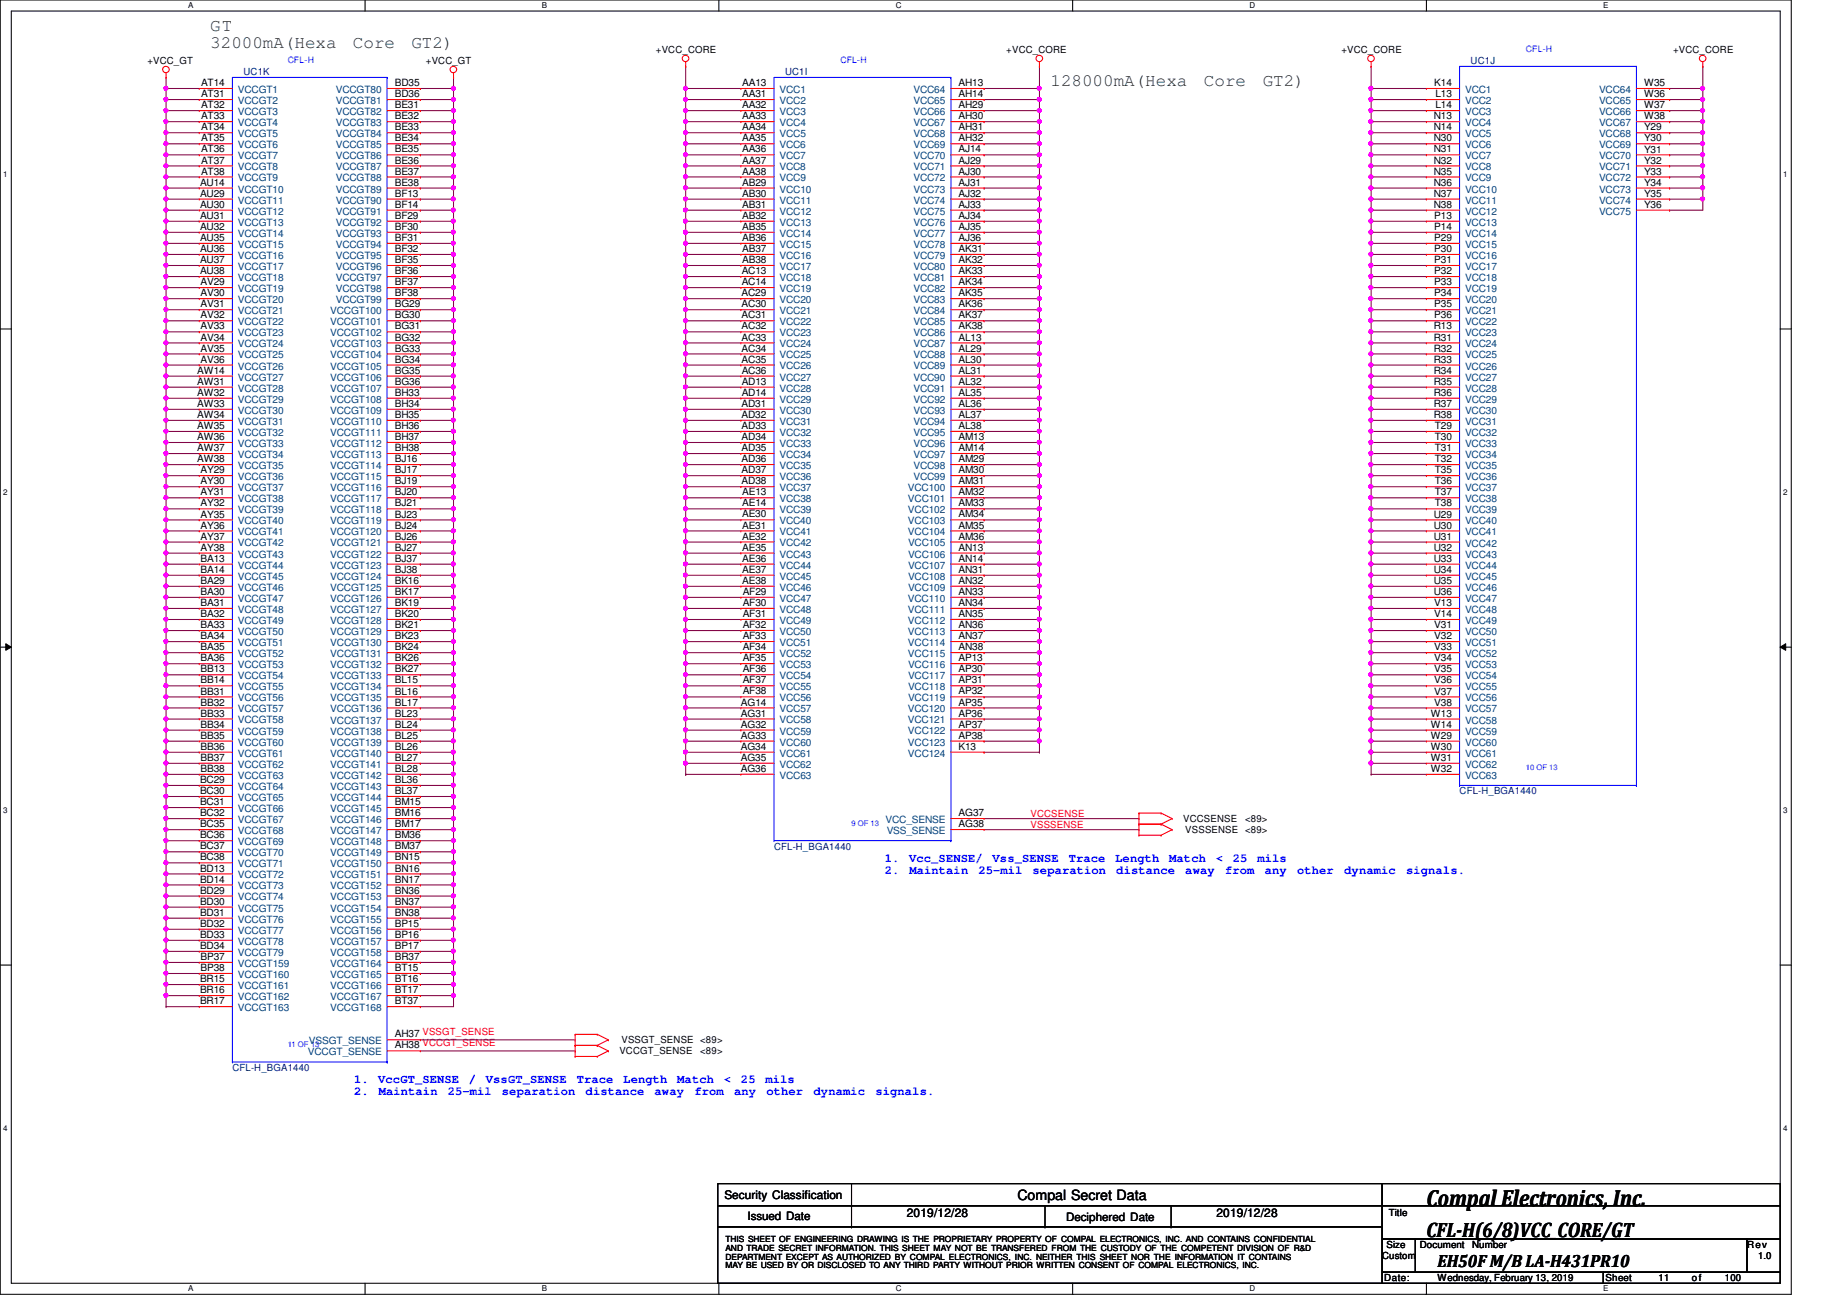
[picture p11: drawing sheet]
<svg xmlns="http://www.w3.org/2000/svg" width="297mm" height="210mm" viewBox="0 0 297 210" stroke-linecap="round" stroke-linejoin="round" font-family="sans-serif">
<defs><g id="words">
<text font-size="3.7" x="229.4" y="193.8">Compal Electronics, Inc.</text>
<text font-size="3.3" x="229.4" y="198.8">CFL-H(6/8)VCC_CORE/GT</text>
<g font-size="2.8" fill="#008000">
<text x="33.8" y="4.9">GT</text>
<text x="33.8" y="7.7">32000mA(Hexa</text>
<text x="56.8" y="7.7">Core</text>
<text x="66.2" y="7.7">GT2)</text>
<text x="168.9" y="13.8">128000mA(Hexa</text>
<text x="193.6" y="13.8">Core</text>
<text x="203.1" y="13.8">GT2)</text>
</g>
<text font-size="2.8" x="231.2" y="203.6">EH50F M/B LA-H431PR10</text>
<text font-size="2.3" x="163.6" y="192.9">Compal Secret Data</text>
<g font-size="1.9" fill="#00f">
<text x="142.3" y="138.5">1.</text>
<text x="142.3" y="140.5">2.</text>
<text x="146.2" y="138.5">Vcc_SENSE/</text>
<text x="146.3" y="140.5">Maintain</text>
<text x="157.3" y="140.5">25-mil</text>
<text x="159.6" y="138.5">Vss_SENSE</text>
<text x="166.1" y="140.5">separation</text>
<text x="171.9" y="138.5">Trace</text>
<text x="179.4" y="138.5">Length</text>
<text x="179.5" y="140.5">distance</text>
<text x="188" y="138.5">Match</text>
<text x="190.6" y="140.5">away</text>
<text x="195.5" y="138.5">&lt;</text>
<text x="197" y="140.5">from</text>
<text x="198.3" y="138.5">25</text>
<text x="202.2" y="138.5">mils</text>
<text x="203.4" y="140.5">any</text>
<text x="208.6" y="140.5">other</text>
<text x="216.2" y="140.5">dynamic</text>
<text x="226.1" y="140.5">signals.</text>
<text x="56.9" y="174.1">1.</text>
<text x="56.9" y="176">2.</text>
<text x="60.8" y="174.1">VccGT_SENSE</text>
<text x="60.9" y="176">Maintain</text>
<text x="72" y="176">25-mil</text>
<text x="75.4" y="174.1">/</text>
<text x="78.1" y="174.1">VssGT_SENSE</text>
<text x="80.7" y="176">separation</text>
<text x="92.7" y="174.1">Trace</text>
<text x="94.2" y="176">distance</text>
<text x="100.2" y="174.1">Length</text>
<text x="105.3" y="176">away</text>
<text x="108.9" y="174.1">Match</text>
<text x="111.7" y="176">from</text>
<text x="116.4" y="174.1">&lt;</text>
<text x="118.1" y="176">any</text>
<text x="119.2" y="174.1">25</text>
<text x="123.1" y="174.1">mils</text>
<text x="123.3" y="176">other</text>
<text x="130.8" y="176">dynamic</text>
<text x="140.8" y="176">signals.</text>
</g>
<g font-size="1.9">
<text x="116.5" y="192.7">Security Classification</text>
<text x="120.2" y="196">Issued Date</text>
<text x="145.8" y="195.6">2019/12/28</text>
<text x="171.4" y="196.2">Deciphered Date</text>
<text x="195.6" y="195.6">2019/12/28</text>
</g>
<g font-size="1.6">
<text x="23.7" y="10.3">+VCC_GT</text>
<text x="68.5" y="10.3">+VCC_GT</text>
<text x="105.5" y="8.6">+VCC_CORE</text>
<text x="161.8" y="8.6">+VCC_CORE</text>
<text x="215.7" y="8.6">+VCC_CORE</text>
<text x="269.1" y="8.6">+VCC_CORE</text>
<text x="32.3" y="17.4">AT32</text>
<text x="32.3" y="13.8">AT14</text>
<text x="32.3" y="15.6">AT31</text>
<text x="63.5" y="17.4">BE31</text>
<text x="63.5" y="15.6">BD36</text>
<text x="63.5" y="13.8">BD35</text>
<text x="119.4" y="13.8">AA13</text>
<text x="119.4" y="15.6">AA31</text>
<text x="119.4" y="17.4">AA32</text>
<text x="154.2" y="13.8">AH13</text>
<text x="154.2" y="15.6">AH14</text>
<text x="154.2" y="17.4">AH29</text>
<text x="230.7" y="13.8">K14</text>
<text x="230.8" y="15.6">L13</text>
<text x="230.8" y="17.4">L14</text>
<text x="264.4" y="13.8">W35</text>
<text x="264.4" y="15.6">W36</text>
<text x="264.4" y="17.4">W37</text>
<text x="32.3" y="19.2">AT33</text>
<text x="32.3" y="21">AT34</text>
<text x="32.3" y="22.7">AT35</text>
<text x="63.5" y="22.7">BE34</text>
<text x="63.5" y="21">BE33</text>
<text x="63.5" y="19.2">BE32</text>
<text x="119.4" y="22.7">AA35</text>
<text x="119.4" y="19.2">AA33</text>
<text x="119.4" y="21">AA34</text>
<text x="154.2" y="19.2">AH30</text>
<text x="154.2" y="21">AH31</text>
<text x="154.2" y="22.7">AH32</text>
<text x="230.6" y="22.7">N30</text>
<text x="230.6" y="19.2">N13</text>
<text x="230.6" y="21">N14</text>
<text x="264.4" y="19.2">W38</text>
<text x="264.4" y="21">Y29</text>
<text x="264.4" y="22.7">Y30</text>
<text x="32.2" y="29.8">AU14</text>
<text x="32.3" y="24.5">AT36</text>
<text x="32.3" y="26.3">AT37</text>
<text x="32.3" y="28.1">AT38</text>
<text x="63.5" y="24.5">BE35</text>
<text x="63.5" y="26.3">BE36</text>
<text x="63.5" y="28.1">BE37</text>
<text x="63.5" y="29.8">BE38</text>
<text x="119.4" y="24.5">AA36</text>
<text x="119.4" y="26.3">AA37</text>
<text x="119.4" y="28.1">AA38</text>
<text x="119.4" y="29.8">AB29</text>
<text x="154.1" y="28.1">AJ30</text>
<text x="154.1" y="29.8">AJ31</text>
<text x="154.2" y="24.5">AJ14</text>
<text x="154.2" y="26.3">AJ29</text>
<text x="230.6" y="24.5">N31</text>
<text x="230.6" y="26.3">N32</text>
<text x="230.6" y="28.1">N35</text>
<text x="230.6" y="29.8">N36</text>
<text x="264.4" y="28.1">Y33</text>
<text x="264.4" y="29.8">Y34</text>
<text x="264.4" y="24.5">Y31</text>
<text x="264.4" y="26.3">Y32</text>
<text x="32.2" y="31.6">AU29</text>
<text x="32.2" y="33.4">AU30</text>
<text x="32.2" y="35.2">AU31</text>
<text x="63.5" y="31.6">BF13</text>
<text x="63.5" y="33.4">BF14</text>
<text x="63.5" y="35.2">BF29</text>
<text x="119.4" y="31.6">AB30</text>
<text x="119.4" y="33.4">AB31</text>
<text x="119.4" y="35.2">AB32</text>
<text x="154.1" y="31.6">AJ32</text>
<text x="154.2" y="33.4">AJ33</text>
<text x="154.2" y="35.2">AJ34</text>
<text x="230.6" y="31.6">N37</text>
<text x="230.6" y="33.4">N38</text>
<text x="230.7" y="35.2">P13</text>
<text x="264.4" y="31.6">Y35</text>
<text x="264.4" y="33.4">Y36</text>
<text x="32.2" y="37">AU32</text>
<text x="32.2" y="38.7">AU35</text>
<text x="32.2" y="40.5">AU36</text>
<text x="63.5" y="37">BF30</text>
<text x="63.5" y="38.7">BF31</text>
<text x="63.5" y="40.5">BF32</text>
<text x="119.4" y="37">AB35</text>
<text x="119.4" y="38.7">AB36</text>
<text x="119.4" y="40.5">AB37</text>
<text x="154.2" y="37">AJ35</text>
<text x="154.2" y="38.7">AJ36</text>
<text x="154.2" y="40.5">AK31</text>
<text x="230.7" y="37">P14</text>
<text x="230.7" y="38.7">P29</text>
<text x="230.7" y="40.5">P30</text>
<text x="32.2" y="42.3">AU37</text>
<text x="32.2" y="44.1">AU38</text>
<text x="32.3" y="45.8">AV29</text>
<text x="32.3" y="47.6">AV30</text>
<text x="63.5" y="42.3">BF35</text>
<text x="63.5" y="44.1">BF36</text>
<text x="63.5" y="45.8">BF37</text>
<text x="63.5" y="47.6">BF38</text>
<text x="119.3" y="47.6">AC29</text>
<text x="119.3" y="44.1">AC13</text>
<text x="119.3" y="45.8">AC14</text>
<text x="119.4" y="42.3">AB38</text>
<text x="154.1" y="47.6">AK35</text>
<text x="154.2" y="42.3">AK32</text>
<text x="154.2" y="44.1">AK33</text>
<text x="154.2" y="45.8">AK34</text>
<text x="230.7" y="47.6">P34</text>
<text x="230.7" y="42.3">P31</text>
<text x="230.7" y="44.1">P32</text>
<text x="230.7" y="45.8">P33</text>
<text x="32.3" y="49.4">AV31</text>
<text x="32.3" y="51.2">AV32</text>
<text x="32.3" y="53">AV33</text>
<text x="63.5" y="49.4">BG29</text>
<text x="63.5" y="51.2">BG30</text>
<text x="63.5" y="53">BG31</text>
<text x="119.3" y="49.4">AC30</text>
<text x="119.3" y="51.2">AC31</text>
<text x="119.3" y="53">AC32</text>
<text x="154.1" y="49.4">AK36</text>
<text x="154.1" y="51.2">AK37</text>
<text x="154.2" y="53">AK38</text>
<text x="230.6" y="53">R13</text>
<text x="230.7" y="49.4">P35</text>
<text x="230.7" y="51.2">P36</text>
<text x="32.3" y="56.5">AV35</text>
<text x="32.3" y="58.3">AV36</text>
<text x="32.3" y="54.7">AV34</text>
<text x="63.5" y="54.7">BG32</text>
<text x="63.5" y="56.5">BG33</text>
<text x="63.5" y="58.3">BG34</text>
<text x="119.3" y="54.7">AC33</text>
<text x="119.3" y="56.5">AC34</text>
<text x="119.3" y="58.3">AC35</text>
<text x="154.2" y="54.7">AL13</text>
<text x="154.2" y="56.5">AL29</text>
<text x="154.2" y="58.3">AL30</text>
<text x="230.6" y="54.7">R31</text>
<text x="230.6" y="56.5">R32</text>
<text x="230.6" y="58.3">R33</text>
<text x="31.7" y="60.1">AW14</text>
<text x="31.7" y="61.8">AW31</text>
<text x="31.7" y="63.6">AW32</text>
<text x="31.7" y="65.4">AW33</text>
<text x="63.5" y="60.1">BG35</text>
<text x="63.5" y="61.8">BG36</text>
<text x="63.5" y="63.6">BH33</text>
<text x="63.5" y="65.4">BH34</text>
<text x="119.3" y="65.4">AD31</text>
<text x="119.3" y="60.1">AC36</text>
<text x="119.3" y="61.8">AD13</text>
<text x="119.3" y="63.6">AD14</text>
<text x="154.2" y="60.1">AL31</text>
<text x="154.2" y="61.8">AL32</text>
<text x="154.2" y="63.6">AL35</text>
<text x="154.2" y="65.4">AL36</text>
<text x="230.6" y="65.4">R37</text>
<text x="230.6" y="60.1">R34</text>
<text x="230.6" y="61.8">R35</text>
<text x="230.6" y="63.6">R36</text>
<text x="31.7" y="67.2">AW34</text>
<text x="31.7" y="69">AW35</text>
<text x="31.7" y="70.7">AW36</text>
<text x="63.5" y="67.2">BH35</text>
<text x="63.5" y="69">BH36</text>
<text x="63.5" y="70.7">BH37</text>
<text x="119.3" y="67.2">AD32</text>
<text x="119.3" y="69">AD33</text>
<text x="119.3" y="70.7">AD34</text>
<text x="154.1" y="67.2">AL37</text>
<text x="154.1" y="68.9">AL38</text>
<text x="154.1" y="70.7">AM13</text>
<text x="230.6" y="67.2">R38</text>
<text x="230.7" y="69">T29</text>
<text x="230.7" y="70.7">T30</text>
<text x="31.7" y="72.5">AW37</text>
<text x="31.7" y="74.3">AW38</text>
<text x="32.3" y="76.1">AY29</text>
<text x="32.3" y="77.8">AY30</text>
<text x="63.5" y="72.5">BH38</text>
<text x="63.5" y="74.3">BJ16</text>
<text x="63.5" y="76.1">BJ17</text>
<text x="63.5" y="77.8">BJ19</text>
<text x="119.3" y="72.5">AD35</text>
<text x="119.3" y="74.3">AD36</text>
<text x="119.3" y="76.1">AD37</text>
<text x="119.3" y="77.8">AD38</text>
<text x="154.1" y="77.8">AM31</text>
<text x="154.2" y="72.5">AM14</text>
<text x="154.2" y="74.3">AM29</text>
<text x="154.2" y="76.1">AM30</text>
<text x="230.7" y="72.5">T31</text>
<text x="230.7" y="74.3">T32</text>
<text x="230.7" y="76.1">T35</text>
<text x="230.7" y="77.8">T36</text>
<text x="32.3" y="79.6">AY31</text>
<text x="32.3" y="81.4">AY32</text>
<text x="32.3" y="83.2">AY35</text>
<text x="63.5" y="79.6">BJ20</text>
<text x="63.5" y="81.4">BJ21</text>
<text x="63.5" y="83.2">BJ23</text>
<text x="119.4" y="83.2">AE30</text>
<text x="119.4" y="79.6">AE13</text>
<text x="119.4" y="81.4">AE14</text>
<text x="154.2" y="79.6">AM32</text>
<text x="154.2" y="81.4">AM33</text>
<text x="154.2" y="83.2">AM34</text>
<text x="230.6" y="83.2">U29</text>
<text x="230.7" y="79.6">T37</text>
<text x="230.8" y="81.4">T38</text>
<text x="32.3" y="85">AY36</text>
<text x="32.3" y="86.7">AY37</text>
<text x="32.3" y="88.5">AY38</text>
<text x="63.5" y="85">BJ24</text>
<text x="63.5" y="86.7">BJ26</text>
<text x="63.5" y="88.5">BJ27</text>
<text x="119.4" y="84.9">AE31</text>
<text x="119.4" y="86.7">AE32</text>
<text x="119.4" y="88.5">AE35</text>
<text x="154.2" y="85">AM35</text>
<text x="154.2" y="86.7">AM36</text>
<text x="154.2" y="88.5">AN13</text>
<text x="230.6" y="85">U30</text>
<text x="230.6" y="86.7">U31</text>
<text x="230.6" y="88.5">U32</text>
<text x="32.3" y="95.6">BA30</text>
<text x="32.3" y="90.3">BA13</text>
<text x="32.3" y="92.1">BA14</text>
<text x="32.3" y="93.8">BA29</text>
<text x="63.5" y="90.3">BJ37</text>
<text x="63.5" y="92.1">BJ38</text>
<text x="63.5" y="93.8">BK16</text>
<text x="63.5" y="95.6">BK17</text>
<text x="119.4" y="90.3">AE36</text>
<text x="119.4" y="92.1">AE37</text>
<text x="119.4" y="93.8">AE38</text>
<text x="119.4" y="95.6">AF29</text>
<text x="154.1" y="95.6">AN33</text>
<text x="154.2" y="90.3">AN14</text>
<text x="154.2" y="92.1">AN31</text>
<text x="154.2" y="93.8">AN32</text>
<text x="230.6" y="90.3">U33</text>
<text x="230.6" y="92.1">U34</text>
<text x="230.6" y="93.8">U35</text>
<text x="230.6" y="95.6">U36</text>
<text x="32.3" y="97.4">BA31</text>
<text x="32.3" y="99.2">BA32</text>
<text x="32.3" y="101">BA33</text>
<text x="63.5" y="97.4">BK19</text>
<text x="63.5" y="99.2">BK20</text>
<text x="63.5" y="101">BK21</text>
<text x="119.4" y="100.9">AF32</text>
<text x="119.4" y="97.4">AF30</text>
<text x="119.4" y="99.2">AF31</text>
<text x="154.1" y="97.4">AN34</text>
<text x="154.2" y="99.2">AN35</text>
<text x="154.2" y="100.9">AN36</text>
<text x="230.7" y="101">V31</text>
<text x="230.7" y="97.4">V13</text>
<text x="230.7" y="99.2">V14</text>
<text x="32.3" y="102.7">BA34</text>
<text x="32.3" y="104.5">BA35</text>
<text x="32.3" y="106.3">BA36</text>
<text x="63.5" y="106.3">BK26</text>
<text x="63.5" y="104.5">BK24</text>
<text x="63.5" y="102.7">BK23</text>
<text x="119.4" y="102.7">AF33</text>
<text x="119.4" y="104.5">AF34</text>
<text x="119.4" y="106.3">AF35</text>
<text x="154.2" y="102.7">AN37</text>
<text x="154.2" y="104.5">AN38</text>
<text x="154.2" y="106.3">AP13</text>
<text x="230.7" y="102.7">V32</text>
<text x="230.7" y="104.5">V33</text>
<text x="230.7" y="106.3">V34</text>
<text x="32.3" y="108.1">BB13</text>
<text x="32.3" y="109.8">BB14</text>
<text x="32.3" y="111.6">BB31</text>
<text x="32.3" y="113.4">BB32</text>
<text x="63.5" y="113.4">BL17</text>
<text x="63.5" y="111.6">BL16</text>
<text x="63.5" y="109.8">BL15</text>
<text x="63.5" y="108.1">BK27</text>
<text x="119.1" y="113.4">AG14</text>
<text x="119.4" y="108.1">AF36</text>
<text x="119.4" y="109.8">AF37</text>
<text x="119.4" y="111.6">AF38</text>
<text x="154.1" y="113.4">AP35</text>
<text x="154.2" y="108.1">AP30</text>
<text x="154.2" y="109.8">AP31</text>
<text x="154.2" y="111.6">AP32</text>
<text x="230.7" y="108.1">V35</text>
<text x="230.7" y="109.9">V36</text>
<text x="230.7" y="111.6">V37</text>
<text x="230.7" y="113.4">V38</text>
<text x="32.3" y="115.2">BB33</text>
<text x="32.3" y="117">BB34</text>
<text x="32.3" y="118.7">BB35</text>
<text x="63.5" y="118.7">BL25</text>
<text x="63.5" y="117">BL24</text>
<text x="63.5" y="115.2">BL23</text>
<text x="119.1" y="115.2">AG31</text>
<text x="119.1" y="117">AG32</text>
<text x="119.2" y="118.7">AG33</text>
<text x="154.1" y="115.2">AP36</text>
<text x="154.2" y="116.9">AP37</text>
<text x="154.2" y="118.7">AP38</text>
<text x="230.1" y="115.2">W13</text>
<text x="230.1" y="117">W14</text>
<text x="230.1" y="118.7">W29</text>
<text x="32.2" y="125.9">BC29</text>
<text x="32.3" y="120.5">BB36</text>
<text x="32.3" y="122.3">BB37</text>
<text x="32.3" y="124.1">BB38</text>
<text x="63.5" y="124.1">BL28</text>
<text x="63.5" y="120.5">BL26</text>
<text x="63.5" y="122.3">BL27</text>
<text x="63.5" y="125.8">BL36</text>
<text x="119.1" y="120.5">AG34</text>
<text x="119.1" y="122.3">AG35</text>
<text x="119.1" y="124.1">AG36</text>
<text x="154.2" y="120.5">K13</text>
<text x="230.1" y="120.5">W30</text>
<text x="230.1" y="122.3">W31</text>
<text x="230.1" y="124.1">W32</text>
<text x="32.2" y="131.2">BC32</text>
<text x="32.2" y="129.4">BC31</text>
<text x="32.2" y="127.6">BC30</text>
<text x="63.5" y="127.6">BL37</text>
<text x="63.5" y="129.4">BM15</text>
<text x="63.5" y="131.2">BM16</text>
<text x="154.2" y="131.2">AG37</text>
<text x="32.2" y="136.5">BC37</text>
<text x="32.2" y="134.7">BC36</text>
<text x="32.2" y="133">BC35</text>
<text x="63.5" y="133">BM17</text>
<text x="63.5" y="136.5">BM37</text>
<text x="63.5" y="134.7">BM36</text>
<text x="154.2" y="132.9">AG38</text>
<text x="190.3" y="132.1">VCCSENSE</text>
<text x="190.6" y="133.9">VSSSENSE &lt;89&gt;</text>
<text x="200.2" y="132.1">&lt;89&gt;</text>
<text x="32.2" y="143.6">BD29</text>
<text x="32.2" y="141.9">BD14</text>
<text x="32.2" y="140.1">BD13</text>
<text x="32.2" y="138.3">BC38</text>
<text x="63.5" y="143.6">BN36</text>
<text x="63.5" y="141.8">BN17</text>
<text x="63.5" y="140.1">BN16</text>
<text x="63.5" y="138.3">BN15</text>
<text x="32.2" y="149">BD32</text>
<text x="32.2" y="147.2">BD31</text>
<text x="32.2" y="145.4">BD30</text>
<text x="63.5" y="149">BP15</text>
<text x="63.5" y="147.2">BN38</text>
<text x="63.5" y="145.4">BN37</text>
<text x="32.2" y="152.5">BD34</text>
<text x="32.2" y="150.7">BD33</text>
<text x="32.3" y="154.3">BP37</text>
<text x="63.5" y="154.3">BR37</text>
<text x="63.5" y="152.5">BP17</text>
<text x="63.5" y="150.7">BP16</text>
<text x="32.2" y="161.4">BR17</text>
<text x="32.2" y="159.6">BR16</text>
<text x="32.2" y="157.9">BR15</text>
<text x="32.3" y="156.1">BP38</text>
<text x="63.5" y="161.4">BT37</text>
<text x="63.5" y="159.6">BT17</text>
<text x="63.5" y="157.8">BT16</text>
<text x="63.5" y="156.1">BT15</text>
<text x="63.5" y="166.7">AH37 VSSGT_SENSE</text>
<text x="99.9" y="167.7">VSSGT_SENSE &lt;89&gt;</text>
<text x="63.5" y="168.5">AH38 VCCGT_SENSE</text>
<text x="99.6" y="169.5">VCCGT_SENSE</text>
<text x="112.6" y="169.5">&lt;89&gt;</text>
<text x="223.3" y="195.4">Title</text>
<text x="222.3" y="202.3">Custom</text>
<text x="223" y="200.6">Size</text>
<text x="228.3" y="200.6">Document</text>
<text x="236.8" y="200.6">Number</text>
<text x="281" y="200.6">Rev</text>
<text x="282.7" y="202.3">1.0</text>
<text x="222.6" y="205.9">Date:</text>
<text x="231.2" y="205.9">Wednesday, February 13, 2019</text>
<text x="258.2" y="205.9">Sheet</text>
<text x="266.7" y="205.9">11</text>
<text x="272.1" y="205.9">o f</text>
<text x="277.4" y="205.9">100</text>
</g>
<g font-size="1.6" fill="#000080">
<text x="236.5" y="10.3">UC1J</text>
<text x="39.2" y="12.1">UC1K</text>
<text x="126.3" y="12.1">UC1I</text>
<text x="234.7" y="127.7">CFL-H_BGA1440</text>
<text x="124.5" y="136.6">CFL-H_BGA1440</text>
<text x="37.4" y="172.1">CFL-H_BGA1440</text>
</g>
<g font-size="1.6" fill="#004080">
<text x="38.3" y="14.9">VCCGT1</text>
<text x="38.3" y="16.7">VCCGT2</text>
<text x="54" y="16.7">VCCGT81</text>
<text x="54" y="14.9">VCCGT80</text>
<text x="125.4" y="14.9">VCC1</text>
<text x="125.4" y="16.7">VCC2</text>
<text x="146.9" y="14.9">VCC64</text>
<text x="146.9" y="16.7">VCC65</text>
<text x="235.6" y="14.9">VCC1</text>
<text x="235.6" y="16.7">VCC2</text>
<text x="257.2" y="14.9">VCC64</text>
<text x="257.2" y="16.7">VCC65</text>
<text x="38.3" y="18.5">VCCGT3</text>
<text x="38.3" y="20.3">VCCGT4</text>
<text x="38.3" y="22.1">VCCGT5</text>
<text x="38.3" y="23.8">VCCGT6</text>
<text x="54" y="23.8">VCCGT85</text>
<text x="54" y="22.1">VCCGT84</text>
<text x="54" y="20.3">VCCGT83</text>
<text x="54" y="18.5">VCCGT82</text>
<text x="125.4" y="23.8">VCC6</text>
<text x="125.4" y="18.5">VCC3</text>
<text x="125.4" y="20.3">VCC4</text>
<text x="125.4" y="22.1">VCC5</text>
<text x="146.9" y="18.5">VCC66</text>
<text x="146.9" y="20.3">VCC67</text>
<text x="146.9" y="22.1">VCC68</text>
<text x="146.9" y="23.8">VCC69</text>
<text x="235.6" y="23.8">VCC6</text>
<text x="235.6" y="18.5">VCC3</text>
<text x="235.6" y="20.3">VCC4</text>
<text x="235.6" y="22.1">VCC5</text>
<text x="257.2" y="18.5">VCC66</text>
<text x="257.2" y="20.3">VCC67</text>
<text x="257.2" y="22.1">VCC68</text>
<text x="257.2" y="23.8">VCC69</text>
<text x="38.3" y="25.6">VCCGT7</text>
<text x="38.3" y="27.4">VCCGT8</text>
<text x="38.3" y="29.2">VCCGT9</text>
<text x="54" y="25.6">VCCGT86</text>
<text x="54" y="27.4">VCCGT87</text>
<text x="54" y="29.2">VCCGT88</text>
<text x="125.4" y="25.6">VCC7</text>
<text x="125.4" y="27.4">VCC8</text>
<text x="125.4" y="29.2">VCC9</text>
<text x="146.9" y="29.2">VCC72</text>
<text x="146.9" y="25.6">VCC70</text>
<text x="146.9" y="27.4">VCC71</text>
<text x="235.6" y="25.6">VCC7</text>
<text x="235.6" y="27.4">VCC8</text>
<text x="235.6" y="29.2">VCC9</text>
<text x="257.2" y="29.2">VCC72</text>
<text x="257.2" y="25.6">VCC70</text>
<text x="257.2" y="27.4">VCC71</text>
<text x="38.3" y="30.9">VCCGT10</text>
<text x="38.3" y="32.7">VCCGT11</text>
<text x="38.3" y="34.5">VCCGT12</text>
<text x="54" y="32.7">VCCGT90</text>
<text x="54" y="34.5">VCCGT91</text>
<text x="54" y="30.9">VCCGT89</text>
<text x="125.4" y="30.9">VCC10</text>
<text x="125.4" y="32.7">VCC11</text>
<text x="125.4" y="34.5">VCC12</text>
<text x="146.9" y="30.9">VCC73</text>
<text x="146.9" y="32.7">VCC74</text>
<text x="146.9" y="34.5">VCC75</text>
<text x="235.6" y="30.9">VCC10</text>
<text x="235.6" y="32.7">VCC11</text>
<text x="235.6" y="34.5">VCC12</text>
<text x="257.2" y="30.9">VCC73</text>
<text x="257.2" y="32.7">VCC74</text>
<text x="257.2" y="34.5">VCC75</text>
<text x="38.3" y="38.1">VCCGT14</text>
<text x="38.3" y="39.8">VCCGT15</text>
<text x="38.3" y="41.6">VCCGT16</text>
<text x="38.3" y="36.3">VCCGT13</text>
<text x="54" y="36.3">VCCGT92</text>
<text x="54" y="38.1">VCCGT93</text>
<text x="54" y="39.8">VCCGT94</text>
<text x="54" y="41.6">VCCGT95</text>
<text x="125.4" y="36.3">VCC13</text>
<text x="125.4" y="38.1">VCC14</text>
<text x="125.4" y="39.8">VCC15</text>
<text x="125.4" y="41.6">VCC16</text>
<text x="146.9" y="36.3">VCC76</text>
<text x="146.9" y="38.1">VCC77</text>
<text x="146.9" y="39.8">VCC78</text>
<text x="146.9" y="41.6">VCC79</text>
<text x="235.6" y="36.3">VCC13</text>
<text x="235.6" y="38.1">VCC14</text>
<text x="235.6" y="39.8">VCC15</text>
<text x="235.6" y="41.6">VCC16</text>
<text x="38.3" y="43.4">VCCGT17</text>
<text x="38.3" y="45.2">VCCGT18</text>
<text x="38.3" y="46.9">VCCGT19</text>
<text x="54" y="43.4">VCCGT96</text>
<text x="54" y="45.2">VCCGT97</text>
<text x="54" y="46.9">VCCGT98</text>
<text x="125.4" y="43.4">VCC17</text>
<text x="125.4" y="45.2">VCC18</text>
<text x="125.4" y="46.9">VCC19</text>
<text x="146.9" y="43.4">VCC80</text>
<text x="146.9" y="45.2">VCC81</text>
<text x="146.9" y="46.9">VCC82</text>
<text x="235.6" y="43.4">VCC17</text>
<text x="235.6" y="45.2">VCC18</text>
<text x="235.6" y="46.9">VCC19</text>
<text x="38.3" y="48.7">VCCGT20</text>
<text x="38.3" y="50.5">VCCGT21</text>
<text x="38.3" y="52.3">VCCGT22</text>
<text x="53.1" y="50.5">VCCGT100</text>
<text x="53.1" y="52.3">VCCGT101</text>
<text x="54" y="48.7">VCCGT99</text>
<text x="125.4" y="48.7">VCC20</text>
<text x="125.4" y="50.5">VCC21</text>
<text x="125.4" y="52.3">VCC22</text>
<text x="146.9" y="48.7">VCC83</text>
<text x="146.9" y="50.5">VCC84</text>
<text x="146.9" y="52.3">VCC85</text>
<text x="235.6" y="48.7">VCC20</text>
<text x="235.6" y="50.5">VCC21</text>
<text x="235.6" y="52.3">VCC22</text>
<text x="38.3" y="57.6">VCCGT25</text>
<text x="38.3" y="59.4">VCCGT26</text>
<text x="38.3" y="54.1">VCCGT23</text>
<text x="38.3" y="55.8">VCCGT24</text>
<text x="53.1" y="54.1">VCCGT102</text>
<text x="53.1" y="55.8">VCCGT103</text>
<text x="53.1" y="57.6">VCCGT104</text>
<text x="53.1" y="59.4">VCCGT105</text>
<text x="125.4" y="54.1">VCC23</text>
<text x="125.4" y="55.8">VCC24</text>
<text x="125.4" y="57.6">VCC25</text>
<text x="125.4" y="59.4">VCC26</text>
<text x="146.9" y="54.1">VCC86</text>
<text x="146.9" y="55.8">VCC87</text>
<text x="146.9" y="57.6">VCC88</text>
<text x="146.9" y="59.4">VCC89</text>
<text x="235.6" y="54.1">VCC23</text>
<text x="235.6" y="55.8">VCC24</text>
<text x="235.6" y="57.6">VCC25</text>
<text x="235.6" y="59.4">VCC26</text>
<text x="38.3" y="61.2">VCCGT27</text>
<text x="38.3" y="62.9">VCCGT28</text>
<text x="38.3" y="64.7">VCCGT29</text>
<text x="53.1" y="61.2">VCCGT106</text>
<text x="53.1" y="62.9">VCCGT107</text>
<text x="53.1" y="64.7">VCCGT108</text>
<text x="125.4" y="61.2">VCC27</text>
<text x="125.4" y="62.9">VCC28</text>
<text x="125.4" y="64.7">VCC29</text>
<text x="146.9" y="61.2">VCC90</text>
<text x="146.9" y="62.9">VCC91</text>
<text x="146.9" y="64.7">VCC92</text>
<text x="235.6" y="61.2">VCC27</text>
<text x="235.6" y="62.9">VCC28</text>
<text x="235.6" y="64.7">VCC29</text>
<text x="38.3" y="66.5">VCCGT30</text>
<text x="38.3" y="68.3">VCCGT31</text>
<text x="38.3" y="70.1">VCCGT32</text>
<text x="38.3" y="71.8">VCCGT33</text>
<text x="53.1" y="68.3">VCCGT110</text>
<text x="53.1" y="70.1">VCCGT111</text>
<text x="53.1" y="71.8">VCCGT112</text>
<text x="53.1" y="66.5">VCCGT109</text>
<text x="125.4" y="66.5">VCC30</text>
<text x="125.4" y="68.3">VCC31</text>
<text x="125.4" y="70.1">VCC32</text>
<text x="125.4" y="71.8">VCC33</text>
<text x="146.9" y="68.3">VCC94</text>
<text x="146.9" y="70.1">VCC95</text>
<text x="146.9" y="71.8">VCC96</text>
<text x="146.9" y="66.5">VCC93</text>
<text x="235.6" y="66.5">VCC30</text>
<text x="235.6" y="68.3">VCC31</text>
<text x="235.6" y="70.1">VCC32</text>
<text x="235.6" y="71.8">VCC33</text>
<text x="38.3" y="77.2">VCCGT36</text>
<text x="38.3" y="73.6">VCCGT34</text>
<text x="38.3" y="75.4">VCCGT35</text>
<text x="53.1" y="73.6">VCCGT113</text>
<text x="53.1" y="75.4">VCCGT114</text>
<text x="53.1" y="77.2">VCCGT115</text>
<text x="125.4" y="73.6">VCC34</text>
<text x="125.4" y="75.4">VCC35</text>
<text x="125.4" y="77.2">VCC36</text>
<text x="146.9" y="73.6">VCC97</text>
<text x="146.9" y="75.4">VCC98</text>
<text x="146.9" y="77.2">VCC99</text>
<text x="235.6" y="73.6">VCC34</text>
<text x="235.6" y="75.4">VCC35</text>
<text x="235.6" y="77.2">VCC36</text>
<text x="38.3" y="78.9">VCCGT37</text>
<text x="38.3" y="80.7">VCCGT38</text>
<text x="38.3" y="82.5">VCCGT39</text>
<text x="53.1" y="78.9">VCCGT116</text>
<text x="53.1" y="80.7">VCCGT117</text>
<text x="53.1" y="82.5">VCCGT118</text>
<text x="125.4" y="78.9">VCC37</text>
<text x="125.4" y="80.7">VCC38</text>
<text x="125.4" y="82.5">VCC39</text>
<text x="146" y="78.9">VCC100</text>
<text x="146" y="80.7">VCC101</text>
<text x="146" y="82.5">VCC102</text>
<text x="235.6" y="78.9">VCC37</text>
<text x="235.6" y="80.7">VCC38</text>
<text x="235.6" y="82.5">VCC39</text>
<text x="38.3" y="84.3">VCCGT40</text>
<text x="38.3" y="86.1">VCCGT41</text>
<text x="38.3" y="87.8">VCCGT42</text>
<text x="38.3" y="89.6">VCCGT43</text>
<text x="53.1" y="86.1">VCCGT120</text>
<text x="53.1" y="87.8">VCCGT121</text>
<text x="53.1" y="89.6">VCCGT122</text>
<text x="53.1" y="84.3">VCCGT119</text>
<text x="125.4" y="84.3">VCC40</text>
<text x="125.4" y="86">VCC41</text>
<text x="125.4" y="87.8">VCC42</text>
<text x="125.4" y="89.6">VCC43</text>
<text x="146" y="84.3">VCC103</text>
<text x="146" y="86.1">VCC104</text>
<text x="146" y="87.8">VCC105</text>
<text x="146" y="89.6">VCC106</text>
<text x="235.6" y="84.3">VCC40</text>
<text x="235.6" y="86.1">VCC41</text>
<text x="235.6" y="87.8">VCC42</text>
<text x="235.6" y="89.6">VCC43</text>
<text x="38.3" y="91.4">VCCGT44</text>
<text x="38.3" y="93.2">VCCGT45</text>
<text x="38.3" y="94.9">VCCGT46</text>
<text x="53.1" y="91.4">VCCGT123</text>
<text x="53.1" y="93.2">VCCGT124</text>
<text x="53.1" y="94.9">VCCGT125</text>
<text x="125.4" y="91.4">VCC44</text>
<text x="125.4" y="93.2">VCC45</text>
<text x="125.4" y="94.9">VCC46</text>
<text x="146" y="91.4">VCC107</text>
<text x="146" y="93.2">VCC108</text>
<text x="146" y="94.9">VCC109</text>
<text x="235.6" y="91.4">VCC44</text>
<text x="235.6" y="93.2">VCC45</text>
<text x="235.6" y="95">VCC46</text>
<text x="38.3" y="96.7">VCCGT47</text>
<text x="38.3" y="98.5">VCCGT48</text>
<text x="38.3" y="100.3">VCCGT49</text>
<text x="53.1" y="96.7">VCCGT126</text>
<text x="53.1" y="98.5">VCCGT127</text>
<text x="53.1" y="100.3">VCCGT128</text>
<text x="125.4" y="96.7">VCC47</text>
<text x="125.4" y="98.5">VCC48</text>
<text x="125.4" y="100.3">VCC49</text>
<text x="146" y="96.7">VCC110</text>
<text x="146" y="98.5">VCC111</text>
<text x="146" y="100.3">VCC112</text>
<text x="235.6" y="96.7">VCC47</text>
<text x="235.6" y="98.5">VCC48</text>
<text x="235.6" y="100.3">VCC49</text>
<text x="38.3" y="102.1">VCCGT50</text>
<text x="38.3" y="103.8">VCCGT51</text>
<text x="38.3" y="105.6">VCCGT52</text>
<text x="38.3" y="107.4">VCCGT53</text>
<text x="53.1" y="107.4">VCCGT132</text>
<text x="53.1" y="105.6">VCCGT131</text>
<text x="53.1" y="103.8">VCCGT130</text>
<text x="53.1" y="102.1">VCCGT129</text>
<text x="125.4" y="102">VCC50</text>
<text x="125.4" y="103.8">VCC51</text>
<text x="125.4" y="105.6">VCC52</text>
<text x="125.4" y="107.4">VCC53</text>
<text x="146" y="102.1">VCC113</text>
<text x="146" y="103.8">VCC114</text>
<text x="146" y="105.6">VCC115</text>
<text x="146" y="107.4">VCC116</text>
<text x="235.6" y="102.1">VCC50</text>
<text x="235.6" y="103.8">VCC51</text>
<text x="235.6" y="105.6">VCC52</text>
<text x="235.6" y="107.4">VCC53</text>
<text x="38.3" y="109.2">VCCGT54</text>
<text x="38.3" y="110.9">VCCGT55</text>
<text x="38.3" y="112.7">VCCGT56</text>
<text x="53.1" y="112.7">VCCGT135</text>
<text x="53.1" y="110.9">VCCGT134</text>
<text x="53.1" y="109.2">VCCGT133</text>
<text x="125.4" y="109.2">VCC54</text>
<text x="125.4" y="110.9">VCC55</text>
<text x="125.4" y="112.7">VCC56</text>
<text x="146" y="109.2">VCC117</text>
<text x="146" y="110.9">VCC118</text>
<text x="146" y="112.7">VCC119</text>
<text x="235.6" y="109.2">VCC54</text>
<text x="235.6" y="111">VCC55</text>
<text x="235.6" y="112.7">VCC56</text>
<text x="38.3" y="116.3">VCCGT58</text>
<text x="38.3" y="118.1">VCCGT59</text>
<text x="38.3" y="119.8">VCCGT60</text>
<text x="38.3" y="114.5">VCCGT57</text>
<text x="53.1" y="119.8">VCCGT139</text>
<text x="53.1" y="118.1">VCCGT138</text>
<text x="53.1" y="116.3">VCCGT137</text>
<text x="53.1" y="114.5">VCCGT136</text>
<text x="125.4" y="114.5">VCC57</text>
<text x="125.4" y="116.3">VCC58</text>
<text x="125.4" y="118.1">VCC59</text>
<text x="125.4" y="119.8">VCC60</text>
<text x="146" y="114.5">VCC120</text>
<text x="146" y="116.3">VCC121</text>
<text x="146" y="118">VCC122</text>
<text x="146" y="119.8">VCC123</text>
<text x="235.6" y="114.5">VCC57</text>
<text x="235.6" y="116.3">VCC58</text>
<text x="235.6" y="118.1">VCC59</text>
<text x="235.6" y="119.8">VCC60</text>
<text x="38.3" y="121.6">VCCGT61</text>
<text x="38.3" y="123.4">VCCGT62</text>
<text x="38.3" y="125.2">VCCGT63</text>
<text x="53.1" y="125.2">VCCGT142</text>
<text x="53.1" y="121.6">VCCGT140</text>
<text x="53.1" y="123.4">VCCGT141</text>
<text x="125.4" y="121.6">VCC61</text>
<text x="125.4" y="123.4">VCC62</text>
<text x="125.4" y="125.2">VCC63</text>
<text x="146" y="121.6">VCC124</text>
<text x="235.6" y="121.6">VCC61</text>
<text x="235.6" y="123.4">VCC62</text>
<text x="235.6" y="125.2">VCC63</text>
<text x="38.3" y="130.5">VCCGT66</text>
<text x="38.3" y="128.7">VCCGT65</text>
<text x="38.3" y="127">VCCGT64</text>
<text x="53.1" y="128.7">VCCGT144</text>
<text x="53.1" y="130.5">VCCGT145</text>
<text x="53.1" y="126.9">VCCGT143</text>
<text x="38.3" y="137.6">VCCGT70</text>
<text x="38.3" y="135.8">VCCGT69</text>
<text x="38.3" y="134.1">VCCGT68</text>
<text x="38.3" y="132.3">VCCGT67</text>
<text x="53.1" y="132.3">VCCGT146</text>
<text x="53.1" y="134.1">VCCGT147</text>
<text x="53.1" y="137.6">VCCGT149</text>
<text x="53.1" y="135.8">VCCGT148</text>
<text x="142.4" y="132.3">VCC_SENSE</text>
<text x="142.6" y="134.1">VSS_SENSE</text>
<text x="38.3" y="143">VCCGT73</text>
<text x="38.3" y="141.2">VCCGT72</text>
<text x="38.3" y="139.4">VCCGT71</text>
<text x="53.1" y="143">VCCGT152</text>
<text x="53.1" y="141.2">VCCGT151</text>
<text x="53.1" y="139.4">VCCGT150</text>
<text x="38.3" y="148.3">VCCGT76</text>
<text x="38.3" y="146.5">VCCGT75</text>
<text x="38.3" y="144.7">VCCGT74</text>
<text x="53.1" y="148.3">VCCGT155</text>
<text x="53.1" y="146.5">VCCGT154</text>
<text x="53.1" y="144.7">VCCGT153</text>
<text x="38.3" y="155.4">VCCGT159</text>
<text x="38.3" y="153.6">VCCGT79</text>
<text x="38.3" y="151.8">VCCGT78</text>
<text x="38.3" y="150.1">VCCGT77</text>
<text x="53.1" y="155.4">VCCGT164</text>
<text x="53.1" y="153.6">VCCGT158</text>
<text x="53.1" y="151.8">VCCGT157</text>
<text x="53.1" y="150.1">VCCGT156</text>
<text x="38.3" y="160.7">VCCGT162</text>
<text x="38.3" y="159">VCCGT161</text>
<text x="38.3" y="157.2">VCCGT160</text>
<text x="53.1" y="160.7">VCCGT167</text>
<text x="53.1" y="159">VCCGT166</text>
<text x="53.1" y="157.2">VCCGT165</text>
<text x="38.3" y="162.5">VCCGT163</text>
<text x="49.7" y="167.8">VSSGT_SENSE</text>
<text x="53.1" y="162.5">VCCGT168</text>
<text x="49.5" y="169.6">VCCGT_SENSE</text>
</g>
<g font-size="1.6" fill="#f00">
<text x="165.7" y="131.2">VCCSENSE</text>
<text x="165.7" y="133">VSSSENSE</text>
</g>
<g font-size="1.4" fill="#00f">
<text x="46.3" y="10.2">CFL-H</text>
<text x="135.2" y="10.2">CFL-H</text>
<text x="245.4" y="8.4">CFL-H</text>
</g>
<g font-size="1.4">
<text x="116.7" y="199.6">THIS SHEET OF ENGINEERING DRAWING IS THE PROPRIETARY PROPERTY OF COMPAL ELECTRONICS, INC. AND CONTAINS CONFIDENTIAL</text>
<text x="116.7" y="201">AND TRADE SECRET INFORMATION. THIS SHEET MAY NOT BE TRANSFERED FROM THE CUSTODY OF THE COMPETENT DIVISION OF R&amp;D</text>
<text x="116.7" y="202.4">DEPARTMENT EXCEPT AS AUTHORIZED BY COMPAL ELECTRONICS, INC. NEITHER THIS SHEET NOR THE INFORMATION IT CONTAINS</text>
<text x="116.7" y="203.8">MAY BE USED BY OR DISCLOSED TO ANY THIRD PARTY WITHOUT PRIOR WRITTEN CONSENT OF COMPAL ELECTRONICS, INC.</text>
</g>
<g font-size="1.3">
<text x="30.3" y="1.3">A</text>
<text x="87.2" y="1.3">B</text>
<text x="144.1" y="1.3">C</text>
<text x="201" y="1.3">D</text>
<text x="257.8" y="1.3">E</text>
<text x=".5" y="28.4">1</text>
<text x="286.8" y="28.4">1</text>
<text x=".5" y="79.5">2</text>
<text x="286.8" y="79.5">2</text>
<text x=".5" y="130.7">3</text>
<text x="286.8" y="130.7">3</text>
<text x=".5" y="181.8">4</text>
<text x="286.8" y="181.8">4</text>
<text x="30.3" y="207.6">A</text>
<text x="87.2" y="207.6">B</text>
<text x="144.1" y="207.6">C</text>
<text x="201" y="207.6">D</text>
<text x="257.8" y="207.6">E</text>
</g>
<g font-size="1.2" fill="#00f">
<text x="245.4" y="123.8">10 OF 13</text>
<text x="136.9" y="132.7">9 OF 13</text>
<text x="46.3" y="168.3">11 OF 13</text>
</g>
</g></defs>
<path d="M0 0h288.1v208h-288.1zM1.8 1.8h284.5v204.4h-284.5z" fill="none" stroke="#000" stroke-width=".17"/>
<g fill="#fff">
<path d="M30.3 .2h.8v1.4h-.8z"/>
<path d="M30.3 206.4h.8v1.4h-.8z"/>
</g>
<path d="M58.7 0v1.8M58.7 206.2v1.8" fill="none" stroke="#000" stroke-width=".17"/>
<g fill="#fff">
<path d="M87.2 .2h.8v1.4h-.8z"/>
<path d="M87.2 206.4h.8v1.4h-.8z"/>
</g>
<path d="M115.6 0v1.8M115.6 206.2v1.8" fill="none" stroke="#000" stroke-width=".17"/>
<g fill="#fff">
<path d="M144.1 .2h.8v1.4h-.8z"/>
<path d="M144.1 206.4h.8v1.4h-.8z"/>
</g>
<path d="M172.5 0v1.8M172.5 206.2v1.8" fill="none" stroke="#000" stroke-width=".17"/>
<g fill="#fff">
<path d="M201 .2h.8v1.4h-.8z"/>
<path d="M201 206.4h.8v1.4h-.8z"/>
</g>
<path d="M229.4 0v1.8M229.4 206.2v1.8" fill="none" stroke="#000" stroke-width=".17"/>
<g fill="#fff">
<path d="M257.8 .2h.9v1.4h-.9z"/>
<path d="M257.8 206.4h.9v1.4h-.9z"/>
<path d="M.5 27.3h.7v1.4h-.7z"/>
<path d="M286.8 27.3h.6v1.4h-.6z"/>
<path d="M.5 78.4h.7v1.4h-.7z"/>
<path d="M286.8 78.4h.6v1.4h-.6z"/>
</g>
<path d="M0 52.9h1.8M286.3 52.9h1.8" fill="none" stroke="#000" stroke-width=".17"/>
<g fill="#fff">
<path d="M.5 129.5h.7v1.4h-.7z"/>
<path d="M286.8 129.5h.6v1.4h-.6z"/>
</g>
<path d="M0 104h1.8M286.3 104h1.8" fill="none" stroke="#000" stroke-width=".17"/>
<path d="M.9 103.5l.9 .5-.9 .5zM286.3 104l.9-.5v1z" fill="#000"/>
<path d="M.9 103.5l.9 .5-.9 .5zM286.3 104l.9-.5v1z" fill="none" stroke="#000" stroke-width=".16"/>
<g fill="#fff">
<path d="M.5 180.6h.7v1.4h-.7z"/>
<path d="M286.8 180.6h.6v1.4h-.6z"/>
</g>
<path d="M0 155.1h1.8M286.3 155.1h1.8" fill="none" stroke="#000" stroke-width=".17"/>
<path d="M110.3 16h.1M110.3 14.2v1.8" fill="none" stroke="#800040" stroke-width=".17"/>
<circle cx="110.2" cy="14.2" r=".32" fill="#f0f"/>
<circle cx="110.2" cy="14.2" r=".32" fill="none" stroke="#f0f" stroke-width=".17"/>
<circle cx="110.2" cy="16" r=".32" fill="#f0f"/>
<circle cx="110.2" cy="16" r=".32" fill="none" stroke="#f0f" stroke-width=".17"/>
<path d="M110.3 17.8h.1M110.3 19.6h.1M110.3 16v3.6" fill="none" stroke="#800040" stroke-width=".17"/>
<circle cx="110.2" cy="17.8" r=".32" fill="#f0f"/>
<circle cx="110.2" cy="17.8" r=".32" fill="none" stroke="#f0f" stroke-width=".17"/>
<path d="M110.3 19.6v3.5M110.3 21.3h.1M110.3 23.1h.1" fill="none" stroke="#800040" stroke-width=".17"/>
<circle cx="110.2" cy="21.3" r=".32" fill="#f0f"/>
<circle cx="110.2" cy="21.3" r=".32" fill="none" stroke="#f0f" stroke-width=".17"/>
<circle cx="110.2" cy="23.1" r=".32" fill="#f0f"/>
<circle cx="110.2" cy="23.1" r=".32" fill="none" stroke="#f0f" stroke-width=".17"/>
<path d="M110.3 24.9h.1M110.3 26.7h.1M110.3 28.4h.1M110.3 23.1v5.3" fill="none" stroke="#800040" stroke-width=".17"/>
<circle cx="110.2" cy="26.6" r=".32" fill="#f0f"/>
<circle cx="110.2" cy="26.6" r=".32" fill="none" stroke="#f0f" stroke-width=".17"/>
<circle cx="110.2" cy="28.4" r=".32" fill="#f0f"/>
<circle cx="110.2" cy="28.4" r=".32" fill="none" stroke="#f0f" stroke-width=".17"/>
<path d="M110.3 30.2h.1M110.3 32h.1M110.3 28.4v3.6" fill="none" stroke="#800040" stroke-width=".17"/>
<circle cx="110.2" cy="30.2" r=".32" fill="#f0f"/>
<circle cx="110.2" cy="30.2" r=".32" fill="none" stroke="#f0f" stroke-width=".17"/>
<circle cx="110.2" cy="32" r=".32" fill="#f0f"/>
<circle cx="110.2" cy="32" r=".32" fill="none" stroke="#f0f" stroke-width=".17"/>
<path d="M110.3 33.8h.1M110.3 35.6h.1M110.3 37.3h.1M110.3 39.1h.1M110.3 32v8.9M110.3 40.9h.1" fill="none" stroke="#800040" stroke-width=".17"/>
<circle cx="110.2" cy="39.1" r=".32" fill="#f0f"/>
<circle cx="110.2" cy="39.1" r=".32" fill="none" stroke="#f0f" stroke-width=".17"/>
<circle cx="110.2" cy="40.9" r=".32" fill="#f0f"/>
<circle cx="110.2" cy="40.9" r=".32" fill="none" stroke="#f0f" stroke-width=".17"/>
<path d="M110.3 42.7h.1M110.3 40.9v1.8" fill="none" stroke="#800040" stroke-width=".17"/>
<circle cx="110.2" cy="42.6" r=".32" fill="#f0f"/>
<circle cx="110.2" cy="42.6" r=".32" fill="none" stroke="#f0f" stroke-width=".17"/>
<path d="M110.3 44.4h.1M110.3 46.2h.1M110.3 48h.1M110.3 42.7v5.3" fill="none" stroke="#800040" stroke-width=".17"/>
<circle cx="110.2" cy="46.2" r=".32" fill="#f0f"/>
<circle cx="110.2" cy="46.2" r=".32" fill="none" stroke="#f0f" stroke-width=".17"/>
<path d="M110.3 49.8h.1M110.3 51.6h.1M110.3 53.3h.1M110.3 55.1h.1M110.3 48v7.1" fill="none" stroke="#800040" stroke-width=".17"/>
<circle cx="110.2" cy="53.3" r=".32" fill="#f0f"/>
<circle cx="110.2" cy="53.3" r=".32" fill="none" stroke="#f0f" stroke-width=".17"/>
<circle cx="110.2" cy="55.1" r=".32" fill="#f0f"/>
<circle cx="110.2" cy="55.1" r=".32" fill="none" stroke="#f0f" stroke-width=".17"/>
<path d="M110.3 56.9h.1M110.3 58.7h.1M110.3 55.1v3.6" fill="none" stroke="#800040" stroke-width=".17"/>
<circle cx="110.2" cy="56.9" r=".32" fill="#f0f"/>
<circle cx="110.2" cy="56.9" r=".32" fill="none" stroke="#f0f" stroke-width=".17"/>
<circle cx="110.2" cy="58.6" r=".32" fill="#f0f"/>
<circle cx="110.2" cy="58.6" r=".32" fill="none" stroke="#f0f" stroke-width=".17"/>
<path d="M110.3 58.7v3.5M110.3 60.5h.1M110.3 62.2h.1" fill="none" stroke="#800040" stroke-width=".17"/>
<circle cx="110.2" cy="60.4" r=".32" fill="#f0f"/>
<circle cx="110.2" cy="60.4" r=".32" fill="none" stroke="#f0f" stroke-width=".17"/>
<circle cx="110.2" cy="62.2" r=".32" fill="#f0f"/>
<circle cx="110.2" cy="62.2" r=".32" fill="none" stroke="#f0f" stroke-width=".17"/>
<path d="M110.3 64h.1M110.3 65.8h.1M110.3 67.6h.1M110.3 62.2v5.4" fill="none" stroke="#800040" stroke-width=".17"/>
<circle cx="110.2" cy="65.8" r=".32" fill="#f0f"/>
<circle cx="110.2" cy="65.8" r=".32" fill="none" stroke="#f0f" stroke-width=".17"/>
<circle cx="110.2" cy="67.5" r=".32" fill="#f0f"/>
<circle cx="110.2" cy="67.5" r=".32" fill="none" stroke="#f0f" stroke-width=".17"/>
<path d="M110.3 69.3h.1M110.3 71.1h.1M110.3 67.6v3.5" fill="none" stroke="#800040" stroke-width=".17"/>
<circle cx="110.2" cy="71.1" r=".32" fill="#f0f"/>
<circle cx="110.2" cy="71.1" r=".32" fill="none" stroke="#f0f" stroke-width=".17"/>
<path d="M110.3 72.9h.1M110.3 74.7h.1M110.3 76.5h.1M110.3 71.1v5.4" fill="none" stroke="#800040" stroke-width=".17"/>
<circle cx="110.2" cy="76.4" r=".32" fill="#f0f"/>
<circle cx="110.2" cy="76.4" r=".32" fill="none" stroke="#f0f" stroke-width=".17"/>
<path d="M110.3 78.2h.1M110.3 76.5v3.5M110.3 80h.1" fill="none" stroke="#800040" stroke-width=".17"/>
<circle cx="110.2" cy="78.2" r=".32" fill="#f0f"/>
<circle cx="110.2" cy="78.2" r=".32" fill="none" stroke="#f0f" stroke-width=".17"/>
<circle cx="110.2" cy="80" r=".32" fill="#f0f"/>
<circle cx="110.2" cy="80" r=".32" fill="none" stroke="#f0f" stroke-width=".17"/>
<path d="M110.3 81.8h.1M110.3 83.6h.1M110.3 80v3.6" fill="none" stroke="#800040" stroke-width=".17"/>
<circle cx="110.2" cy="81.8" r=".32" fill="#f0f"/>
<circle cx="110.2" cy="81.8" r=".32" fill="none" stroke="#f0f" stroke-width=".17"/>
<circle cx="110.2" cy="83.5" r=".32" fill="#f0f"/>
<circle cx="110.2" cy="83.5" r=".32" fill="none" stroke="#f0f" stroke-width=".17"/>
<path d="M110.3 85.3h.1M110.3 87.1h.1M110.3 83.6v3.5" fill="none" stroke="#800040" stroke-width=".17"/>
<circle cx="110.2" cy="87.1" r=".32" fill="#f0f"/>
<circle cx="110.2" cy="87.1" r=".32" fill="none" stroke="#f0f" stroke-width=".17"/>
<path d="M110.3 88.9h.1M110.3 90.7h.1M110.3 87.1v3.6" fill="none" stroke="#800040" stroke-width=".17"/>
<circle cx="110.2" cy="88.9" r=".32" fill="#f0f"/>
<circle cx="110.2" cy="88.9" r=".32" fill="none" stroke="#f0f" stroke-width=".17"/>
<path d="M110.3 92.5h.1M110.3 90.7v1.8" fill="none" stroke="#800040" stroke-width=".17"/>
<circle cx="110.2" cy="90.7" r=".32" fill="#f0f"/>
<circle cx="110.2" cy="90.7" r=".32" fill="none" stroke="#f0f" stroke-width=".17"/>
<path d="M110.3 94.2h.1M110.3 92.5v1.7" fill="none" stroke="#800040" stroke-width=".17"/>
<circle cx="110.2" cy="92.4" r=".32" fill="#f0f"/>
<circle cx="110.2" cy="92.4" r=".32" fill="none" stroke="#f0f" stroke-width=".17"/>
<circle cx="110.2" cy="94.2" r=".32" fill="#f0f"/>
<circle cx="110.2" cy="94.2" r=".32" fill="none" stroke="#f0f" stroke-width=".17"/>
<path d="M110.3 96h.1M110.3 97.8h.1M110.3 99.6h.1M110.3 94.2v5.4" fill="none" stroke="#800040" stroke-width=".17"/>
<circle cx="110.2" cy="99.5" r=".32" fill="#f0f"/>
<circle cx="110.2" cy="99.5" r=".32" fill="none" stroke="#f0f" stroke-width=".17"/>
<path d="M110.3 99.6v3.5M110.3 101.3h.1M110.3 103.1h.1" fill="none" stroke="#800040" stroke-width=".17"/>
<circle cx="110.2" cy="103.1" r=".32" fill="#f0f"/>
<circle cx="110.2" cy="103.1" r=".32" fill="none" stroke="#f0f" stroke-width=".17"/>
<path d="M110.3 104.9h.1M110.3 106.7h.1M110.3 103.1v3.6" fill="none" stroke="#800040" stroke-width=".17"/>
<circle cx="110.2" cy="104.9" r=".32" fill="#f0f"/>
<circle cx="110.2" cy="104.9" r=".32" fill="none" stroke="#f0f" stroke-width=".17"/>
<circle cx="110.2" cy="106.7" r=".32" fill="#f0f"/>
<circle cx="110.2" cy="106.7" r=".32" fill="none" stroke="#f0f" stroke-width=".17"/>
<path d="M110.3 108.5h.1M110.3 106.7v1.8" fill="none" stroke="#800040" stroke-width=".17"/>
<circle cx="110.2" cy="108.4" r=".32" fill="#f0f"/>
<circle cx="110.2" cy="108.4" r=".32" fill="none" stroke="#f0f" stroke-width=".17"/>
<path d="M110.3 110.2h.1M110.3 112h.1M110.3 108.5v3.5" fill="none" stroke="#800040" stroke-width=".17"/>
<circle cx="110.2" cy="110.2" r=".32" fill="#f0f"/>
<circle cx="110.2" cy="110.2" r=".32" fill="none" stroke="#f0f" stroke-width=".17"/>
<circle cx="110.2" cy="112" r=".32" fill="#f0f"/>
<circle cx="110.2" cy="112" r=".32" fill="none" stroke="#f0f" stroke-width=".17"/>
<path d="M110.3 113.8h.1M110.3 115.6h.1M110.3 117.3h.1M110.3 119.1h.1M110.3 112v7.1" fill="none" stroke="#800040" stroke-width=".17"/>
<circle cx="110.2" cy="117.3" r=".32" fill="#f0f"/>
<circle cx="110.2" cy="117.3" r=".32" fill="none" stroke="#f0f" stroke-width=".17"/>
<circle cx="110.2" cy="119.1" r=".32" fill="#f0f"/>
<circle cx="110.2" cy="119.1" r=".32" fill="none" stroke="#f0f" stroke-width=".17"/>
<path d="M110.3 14.2h.1M110.3 16h.1M110.3 17.8h.1M110.3 19.6h.1M110.3 14.2h8.9M110.3 16h8.9M110.3 17.8h8.9M110.3 19.6h8.9M110.3 119.1v5.4M110.3 120.9h.1M110.3 122.7h.1M110.3 124.5h.1" fill="none" stroke="#800040" stroke-width=".17"/>
<circle cx="110.2" cy="19.5" r=".32" fill="#f0f"/>
<circle cx="110.2" cy="19.5" r=".32" fill="none" stroke="#f0f" stroke-width=".17"/>
<path d="M110.3 21.3h.1M110.3 23.1h.1M110.3 24.9h.1M110.3 21.3h8.9M110.3 23.1h8.9M110.3 24.9h8.9" fill="none" stroke="#800040" stroke-width=".17"/>
<circle cx="110.2" cy="24.9" r=".32" fill="#f0f"/>
<circle cx="110.2" cy="24.9" r=".32" fill="none" stroke="#f0f" stroke-width=".17"/>
<path d="M110.3 26.7h.1M110.3 28.4h.1M110.3 30.2h.1M110.3 32h.1M110.3 33.8h.1M110.3 26.7h8.9M110.3 28.4h8.9M110.3 30.2h8.9M110.3 32h8.9M110.3 33.8h8.9" fill="none" stroke="#800040" stroke-width=".17"/>
<circle cx="110.2" cy="33.8" r=".32" fill="#f0f"/>
<circle cx="110.2" cy="33.8" r=".32" fill="none" stroke="#f0f" stroke-width=".17"/>
<path d="M110.3 35.6h.1M110.3 35.6h8.9" fill="none" stroke="#800040" stroke-width=".17"/>
<circle cx="110.2" cy="35.5" r=".32" fill="#f0f"/>
<circle cx="110.2" cy="35.5" r=".32" fill="none" stroke="#f0f" stroke-width=".17"/>
<path d="M110.3 37.3h.1M110.3 37.3h8.9" fill="none" stroke="#800040" stroke-width=".17"/>
<circle cx="110.2" cy="37.3" r=".32" fill="#f0f"/>
<circle cx="110.2" cy="37.3" r=".32" fill="none" stroke="#f0f" stroke-width=".17"/>
<path d="M110.3 39.1h.1M110.3 39.1h8.9M110.3 40.9h.1M110.3 42.7h.1M110.3 44.4h.1M110.3 40.9h8.9M110.3 42.7h8.9M110.3 44.4h8.9" fill="none" stroke="#800040" stroke-width=".17"/>
<circle cx="110.2" cy="44.4" r=".32" fill="#f0f"/>
<circle cx="110.2" cy="44.4" r=".32" fill="none" stroke="#f0f" stroke-width=".17"/>
<path d="M110.3 46.2h.1M110.3 48h.1M110.3 46.2h8.9M110.3 48h8.9" fill="none" stroke="#800040" stroke-width=".17"/>
<circle cx="110.2" cy="48" r=".32" fill="#f0f"/>
<circle cx="110.2" cy="48" r=".32" fill="none" stroke="#f0f" stroke-width=".17"/>
<path d="M110.3 49.8h.1M110.3 49.8h8.9" fill="none" stroke="#800040" stroke-width=".17"/>
<circle cx="110.2" cy="49.8" r=".32" fill="#f0f"/>
<circle cx="110.2" cy="49.8" r=".32" fill="none" stroke="#f0f" stroke-width=".17"/>
<path d="M110.3 51.6h.1M110.3 51.6h8.9" fill="none" stroke="#800040" stroke-width=".17"/>
<circle cx="110.2" cy="51.5" r=".32" fill="#f0f"/>
<circle cx="110.2" cy="51.5" r=".32" fill="none" stroke="#f0f" stroke-width=".17"/>
<g fill="none" stroke="#800040" stroke-width=".17">
<path d="M110.3 53.3h.1M110.3 55.1h.1M110.3 56.9h.1M110.3 58.7h.1M110.3 53.3h8.9M110.3 55.1h8.9M110.3 56.9h8.9M110.3 58.7h8.9M110.3 60.5h.1M110.3 62.2h.1M110.3 64h.1M110.3 60.5h8.9"/>
<path d="M110.3 62.2h8.9M110.3 64h8.9"/>
</g>
<circle cx="110.2" cy="64" r=".32" fill="#f0f"/>
<circle cx="110.2" cy="64" r=".32" fill="none" stroke="#f0f" stroke-width=".17"/>
<path d="M110.3 65.8h.1M110.3 67.6h.1M110.3 69.3h.1M110.3 65.8h8.9M110.3 67.6h8.9M110.3 69.3h8.9" fill="none" stroke="#800040" stroke-width=".17"/>
<circle cx="110.2" cy="69.3" r=".32" fill="#f0f"/>
<circle cx="110.2" cy="69.3" r=".32" fill="none" stroke="#f0f" stroke-width=".17"/>
<path d="M110.3 71.1h.1M110.3 72.9h.1M110.3 71.1h8.9M110.3 72.9h8.9" fill="none" stroke="#800040" stroke-width=".17"/>
<circle cx="110.2" cy="72.9" r=".32" fill="#f0f"/>
<circle cx="110.2" cy="72.9" r=".32" fill="none" stroke="#f0f" stroke-width=".17"/>
<path d="M110.3 74.7h.1M110.3 74.7h8.9" fill="none" stroke="#800040" stroke-width=".17"/>
<circle cx="110.2" cy="74.6" r=".32" fill="#f0f"/>
<circle cx="110.2" cy="74.6" r=".32" fill="none" stroke="#f0f" stroke-width=".17"/>
<path d="M110.3 76.5h.1M110.3 78.2h.1M110.3 76.5h8.9M110.3 78.2h8.9M110.3 80h.1M110.3 81.8h.1M110.3 83.6h.1M110.3 85.3h.1M110.3 80h8.9M110.3 81.8h8.9M110.3 83.6h8.9M110.3 85.3h8.9" fill="none" stroke="#800040" stroke-width=".17"/>
<circle cx="110.2" cy="85.3" r=".32" fill="#f0f"/>
<circle cx="110.2" cy="85.3" r=".32" fill="none" stroke="#f0f" stroke-width=".17"/>
<path d="M110.3 87.1h.1M110.3 88.9h.1M110.3 90.7h.1M110.3 92.5h.1M110.3 94.2h.1M110.3 96h.1M110.3 87.1h8.9M110.3 88.9h8.9M110.3 90.7h8.9M110.3 92.5h8.9M110.3 94.2h8.9M110.3 96h8.9" fill="none" stroke="#800040" stroke-width=".17"/>
<circle cx="110.2" cy="96" r=".32" fill="#f0f"/>
<circle cx="110.2" cy="96" r=".32" fill="none" stroke="#f0f" stroke-width=".17"/>
<path d="M110.3 97.8h.1M110.3 97.8h8.9" fill="none" stroke="#800040" stroke-width=".17"/>
<circle cx="110.2" cy="97.8" r=".32" fill="#f0f"/>
<circle cx="110.2" cy="97.8" r=".32" fill="none" stroke="#f0f" stroke-width=".17"/>
<path d="M110.3 99.6h.1M110.3 99.6h8.9M110.3 101.3h.1M110.3 101.3h8.9" fill="none" stroke="#800040" stroke-width=".17"/>
<circle cx="110.2" cy="101.3" r=".32" fill="#f0f"/>
<circle cx="110.2" cy="101.3" r=".32" fill="none" stroke="#f0f" stroke-width=".17"/>
<g fill="none" stroke="#800040" stroke-width=".17">
<path d="M110.3 103.1h.1M110.3 104.9h.1M110.3 106.7h.1M110.3 108.5h.1M110.3 110.2h.1M110.3 112h.1M110.3 113.8h.1M110.3 103.1h8.9M110.3 104.9h8.9M110.3 106.7h8.9M110.3 108.5h8.9M110.3 110.2h8.9"/>
<path d="M110.3 112h8.9M110.3 113.8h8.9"/>
</g>
<circle cx="110.2" cy="113.8" r=".32" fill="#f0f"/>
<circle cx="110.2" cy="113.8" r=".32" fill="none" stroke="#f0f" stroke-width=".17"/>
<path d="M110.3 115.6h.1M110.3 115.6h8.9" fill="none" stroke="#800040" stroke-width=".17"/>
<circle cx="110.2" cy="115.5" r=".32" fill="#f0f"/>
<circle cx="110.2" cy="115.5" r=".32" fill="none" stroke="#f0f" stroke-width=".17"/>
<path d="M110.3 117.3h.1M110.3 119.1h.1M110.3 117.3h8.9M110.3 119.1h8.9M110.3 120.9h.1M110.3 120.9h8.9" fill="none" stroke="#800040" stroke-width=".17"/>
<circle cx="110.2" cy="120.9" r=".32" fill="#f0f"/>
<circle cx="110.2" cy="120.9" r=".32" fill="none" stroke="#f0f" stroke-width=".17"/>
<path d="M110.3 122.7h.1M110.3 122.7h8.9" fill="none" stroke="#800040" stroke-width=".17"/>
<circle cx="110.2" cy="122.7" r=".32" fill="#f0f"/>
<circle cx="110.2" cy="122.7" r=".32" fill="none" stroke="#f0f" stroke-width=".17"/>
<path d="M110.3 10.7h.1M110.3 10.7v3.5M167.2 16h.1M167.2 14.2v1.8M110.3 124.5h.1M110.3 124.5h8.9" fill="none" stroke="#800040" stroke-width=".17"/>
<circle cx="167.1" cy="14.2" r=".32" fill="#f0f"/>
<circle cx="167.1" cy="14.2" r=".32" fill="none" stroke="#f0f" stroke-width=".17"/>
<path d="M167.2 17.8h.1M167.2 19.6h.1M167.2 16v12.4M167.2 21.3h.1M167.2 23.1h.1M167.2 24.9h.1M167.2 26.7h.1M167.2 28.4h.1" fill="none" stroke="#800040" stroke-width=".17"/>
<circle cx="167.1" cy="26.6" r=".32" fill="#f0f"/>
<circle cx="167.1" cy="26.6" r=".32" fill="none" stroke="#f0f" stroke-width=".17"/>
<circle cx="167.1" cy="28.4" r=".32" fill="#f0f"/>
<circle cx="167.1" cy="28.4" r=".32" fill="none" stroke="#f0f" stroke-width=".17"/>
<path d="M167.2 30.2h.1M167.2 32h.1M167.2 33.8h.1M167.2 35.6h.1M167.2 37.3h.1M167.2 39.1h.1M167.2 28.4v12.5M167.2 40.9h.1" fill="none" stroke="#800040" stroke-width=".17"/>
<circle cx="167.1" cy="39.1" r=".32" fill="#f0f"/>
<circle cx="167.1" cy="39.1" r=".32" fill="none" stroke="#f0f" stroke-width=".17"/>
<circle cx="167.1" cy="40.9" r=".32" fill="#f0f"/>
<circle cx="167.1" cy="40.9" r=".32" fill="none" stroke="#f0f" stroke-width=".17"/>
<path d="M167.2 42.7h.1M167.2 44.4h.1M167.2 46.2h.1M167.2 48h.1M167.2 49.8h.1M167.2 51.6h.1M167.2 53.3h.1M167.2 55.1h.1M167.2 40.9v14.2" fill="none" stroke="#800040" stroke-width=".17"/>
<circle cx="167.1" cy="53.3" r=".32" fill="#f0f"/>
<circle cx="167.1" cy="53.3" r=".32" fill="none" stroke="#f0f" stroke-width=".17"/>
<circle cx="167.1" cy="55.1" r=".32" fill="#f0f"/>
<circle cx="167.1" cy="55.1" r=".32" fill="none" stroke="#f0f" stroke-width=".17"/>
<g fill="none" stroke="#800040" stroke-width=".17">
<path d="M167.2 56.9h.1M167.2 58.7h.1M167.2 55.1v24.9M167.2 60.5h.1M167.2 62.2h.1M167.2 64h.1M167.2 65.8h.1M167.2 67.6h.1M167.2 69.3h.1M167.2 71.1h.1M167.2 72.9h.1M167.2 74.7h.1"/>
<path d="M167.2 76.5h.1M167.2 78.2h.1M167.2 80h.1"/>
</g>
<circle cx="167.1" cy="78.2" r=".32" fill="#f0f"/>
<circle cx="167.1" cy="78.2" r=".32" fill="none" stroke="#f0f" stroke-width=".17"/>
<circle cx="167.1" cy="80" r=".32" fill="#f0f"/>
<circle cx="167.1" cy="80" r=".32" fill="none" stroke="#f0f" stroke-width=".17"/>
<g fill="none" stroke="#800040" stroke-width=".17">
<path d="M167.2 81.8h.1M167.2 83.6h.1M167.2 85.3h.1M167.2 87.1h.1M167.2 88.9h.1M167.2 90.7h.1M167.2 92.5h.1M167.2 94.2h.1M167.2 96h.1M167.2 97.8h.1M167.2 99.6h.1M167.2 80v26.7"/>
<path d="M167.2 101.3h.1M167.2 103.1h.1M167.2 104.9h.1M167.2 106.7h.1"/>
</g>
<circle cx="167.1" cy="104.9" r=".32" fill="#f0f"/>
<circle cx="167.1" cy="104.9" r=".32" fill="none" stroke="#f0f" stroke-width=".17"/>
<circle cx="167.1" cy="106.7" r=".32" fill="#f0f"/>
<circle cx="167.1" cy="106.7" r=".32" fill="none" stroke="#f0f" stroke-width=".17"/>
<path d="M167.2 108.5h.1M167.2 110.2h.1M167.2 112h.1M167.2 113.8h.1M167.2 115.6h.1M167.2 117.3h.1M167.2 119.1h.1M167.2 106.7v12.4" fill="none" stroke="#800040" stroke-width=".17"/>
<circle cx="167.1" cy="117.3" r=".32" fill="#f0f"/>
<circle cx="167.1" cy="117.3" r=".32" fill="none" stroke="#f0f" stroke-width=".17"/>
<circle cx="167.1" cy="119.1" r=".32" fill="#f0f"/>
<circle cx="167.1" cy="119.1" r=".32" fill="none" stroke="#f0f" stroke-width=".17"/>
<path d="M158.3 14.2h.1M158.3 16h.1M158.3 14.2h8.9M158.3 16h8.9M167.2 119.1v1.8M167.2 120.9h.1" fill="none" stroke="#800040" stroke-width=".17"/>
<circle cx="167.1" cy="16" r=".32" fill="#f0f"/>
<circle cx="167.1" cy="16" r=".32" fill="none" stroke="#f0f" stroke-width=".17"/>
<path d="M158.3 17.8h.1M158.3 17.8h8.9" fill="none" stroke="#800040" stroke-width=".17"/>
<circle cx="167.1" cy="17.8" r=".32" fill="#f0f"/>
<circle cx="167.1" cy="17.8" r=".32" fill="none" stroke="#f0f" stroke-width=".17"/>
<path d="M158.3 19.6h.1M158.3 19.6h8.9" fill="none" stroke="#800040" stroke-width=".17"/>
<circle cx="167.1" cy="19.5" r=".32" fill="#f0f"/>
<circle cx="167.1" cy="19.5" r=".32" fill="none" stroke="#f0f" stroke-width=".17"/>
<path d="M158.3 21.3h.1M158.3 21.3h8.9" fill="none" stroke="#800040" stroke-width=".17"/>
<circle cx="167.1" cy="21.3" r=".32" fill="#f0f"/>
<circle cx="167.1" cy="21.3" r=".32" fill="none" stroke="#f0f" stroke-width=".17"/>
<path d="M158.3 23.1h.1M158.3 23.1h8.9" fill="none" stroke="#800040" stroke-width=".17"/>
<circle cx="167.1" cy="23.1" r=".32" fill="#f0f"/>
<circle cx="167.1" cy="23.1" r=".32" fill="none" stroke="#f0f" stroke-width=".17"/>
<path d="M158.3 24.9h.1M158.3 24.9h8.9" fill="none" stroke="#800040" stroke-width=".17"/>
<circle cx="167.1" cy="24.9" r=".32" fill="#f0f"/>
<circle cx="167.1" cy="24.9" r=".32" fill="none" stroke="#f0f" stroke-width=".17"/>
<path d="M158.3 26.7h.1M158.3 28.4h.1M158.3 30.2h.1M158.3 26.7h8.9M158.3 28.4h8.9M158.3 30.2h8.9" fill="none" stroke="#800040" stroke-width=".17"/>
<circle cx="167.1" cy="30.2" r=".32" fill="#f0f"/>
<circle cx="167.1" cy="30.2" r=".32" fill="none" stroke="#f0f" stroke-width=".17"/>
<path d="M158.3 32h.1M158.3 32h8.9" fill="none" stroke="#800040" stroke-width=".17"/>
<circle cx="167.1" cy="32" r=".32" fill="#f0f"/>
<circle cx="167.1" cy="32" r=".32" fill="none" stroke="#f0f" stroke-width=".17"/>
<path d="M158.3 33.8h.1M158.3 33.8h8.9" fill="none" stroke="#800040" stroke-width=".17"/>
<circle cx="167.1" cy="33.8" r=".32" fill="#f0f"/>
<circle cx="167.1" cy="33.8" r=".32" fill="none" stroke="#f0f" stroke-width=".17"/>
<path d="M158.3 35.6h.1M158.3 35.6h8.9" fill="none" stroke="#800040" stroke-width=".17"/>
<circle cx="167.1" cy="35.5" r=".32" fill="#f0f"/>
<circle cx="167.1" cy="35.5" r=".32" fill="none" stroke="#f0f" stroke-width=".17"/>
<path d="M158.3 37.3h.1M158.3 37.3h8.9" fill="none" stroke="#800040" stroke-width=".17"/>
<circle cx="167.1" cy="37.3" r=".32" fill="#f0f"/>
<circle cx="167.1" cy="37.3" r=".32" fill="none" stroke="#f0f" stroke-width=".17"/>
<path d="M158.3 39.1h.1M158.3 39.1h8.9M158.3 40.9h.1M158.3 42.7h.1M158.3 40.9h8.9M158.3 42.7h8.9" fill="none" stroke="#800040" stroke-width=".17"/>
<circle cx="167.1" cy="42.6" r=".32" fill="#f0f"/>
<circle cx="167.1" cy="42.6" r=".32" fill="none" stroke="#f0f" stroke-width=".17"/>
<path d="M158.3 44.4h.1M158.3 44.4h8.9" fill="none" stroke="#800040" stroke-width=".17"/>
<circle cx="167.1" cy="44.4" r=".32" fill="#f0f"/>
<circle cx="167.1" cy="44.4" r=".32" fill="none" stroke="#f0f" stroke-width=".17"/>
<path d="M158.3 46.2h.1M158.3 46.2h8.9" fill="none" stroke="#800040" stroke-width=".17"/>
<circle cx="167.1" cy="46.2" r=".32" fill="#f0f"/>
<circle cx="167.1" cy="46.2" r=".32" fill="none" stroke="#f0f" stroke-width=".17"/>
<path d="M158.3 48h.1M158.3 48h8.9" fill="none" stroke="#800040" stroke-width=".17"/>
<circle cx="167.1" cy="48" r=".32" fill="#f0f"/>
<circle cx="167.1" cy="48" r=".32" fill="none" stroke="#f0f" stroke-width=".17"/>
<path d="M158.3 49.8h.1M158.3 49.8h8.9" fill="none" stroke="#800040" stroke-width=".17"/>
<circle cx="167.1" cy="49.8" r=".32" fill="#f0f"/>
<circle cx="167.1" cy="49.8" r=".32" fill="none" stroke="#f0f" stroke-width=".17"/>
<path d="M158.3 51.6h.1M158.3 51.6h8.9" fill="none" stroke="#800040" stroke-width=".17"/>
<circle cx="167.1" cy="51.5" r=".32" fill="#f0f"/>
<circle cx="167.1" cy="51.5" r=".32" fill="none" stroke="#f0f" stroke-width=".17"/>
<path d="M158.3 53.3h.1M158.3 55.1h.1M158.3 56.9h.1M158.3 53.3h8.9M158.3 55.1h8.9M158.3 56.9h8.9" fill="none" stroke="#800040" stroke-width=".17"/>
<circle cx="167.1" cy="56.9" r=".32" fill="#f0f"/>
<circle cx="167.1" cy="56.9" r=".32" fill="none" stroke="#f0f" stroke-width=".17"/>
<path d="M158.3 58.7h.1M158.3 58.7h8.9" fill="none" stroke="#800040" stroke-width=".17"/>
<circle cx="167.1" cy="58.6" r=".32" fill="#f0f"/>
<circle cx="167.1" cy="58.6" r=".32" fill="none" stroke="#f0f" stroke-width=".17"/>
<path d="M158.3 60.5h.1M158.3 60.5h8.9" fill="none" stroke="#800040" stroke-width=".17"/>
<circle cx="167.1" cy="60.4" r=".32" fill="#f0f"/>
<circle cx="167.1" cy="60.4" r=".32" fill="none" stroke="#f0f" stroke-width=".17"/>
<path d="M158.3 62.2h.1M158.3 62.2h8.9" fill="none" stroke="#800040" stroke-width=".17"/>
<circle cx="167.1" cy="62.2" r=".32" fill="#f0f"/>
<circle cx="167.1" cy="62.2" r=".32" fill="none" stroke="#f0f" stroke-width=".17"/>
<path d="M158.3 64h.1M158.3 64h8.9" fill="none" stroke="#800040" stroke-width=".17"/>
<circle cx="167.1" cy="64" r=".32" fill="#f0f"/>
<circle cx="167.1" cy="64" r=".32" fill="none" stroke="#f0f" stroke-width=".17"/>
<path d="M158.3 65.8h.1M158.3 65.8h8.9" fill="none" stroke="#800040" stroke-width=".17"/>
<circle cx="167.1" cy="65.8" r=".32" fill="#f0f"/>
<circle cx="167.1" cy="65.8" r=".32" fill="none" stroke="#f0f" stroke-width=".17"/>
<path d="M158.3 67.6h.1M158.3 67.6h8.9" fill="none" stroke="#800040" stroke-width=".17"/>
<circle cx="167.1" cy="67.5" r=".32" fill="#f0f"/>
<circle cx="167.1" cy="67.5" r=".32" fill="none" stroke="#f0f" stroke-width=".17"/>
<path d="M158.3 69.3h.1M158.3 69.3h8.9" fill="none" stroke="#800040" stroke-width=".17"/>
<circle cx="167.1" cy="69.3" r=".32" fill="#f0f"/>
<circle cx="167.1" cy="69.3" r=".32" fill="none" stroke="#f0f" stroke-width=".17"/>
<path d="M158.3 71.1h.1M158.3 71.1h8.9" fill="none" stroke="#800040" stroke-width=".17"/>
<circle cx="167.1" cy="71.1" r=".32" fill="#f0f"/>
<circle cx="167.1" cy="71.1" r=".32" fill="none" stroke="#f0f" stroke-width=".17"/>
<path d="M158.3 72.9h.1M158.3 72.9h8.9" fill="none" stroke="#800040" stroke-width=".17"/>
<circle cx="167.1" cy="72.9" r=".32" fill="#f0f"/>
<circle cx="167.1" cy="72.9" r=".32" fill="none" stroke="#f0f" stroke-width=".17"/>
<path d="M158.3 74.7h.1M158.3 74.7h8.9" fill="none" stroke="#800040" stroke-width=".17"/>
<circle cx="167.1" cy="74.6" r=".32" fill="#f0f"/>
<circle cx="167.1" cy="74.6" r=".32" fill="none" stroke="#f0f" stroke-width=".17"/>
<path d="M158.3 76.5h.1M158.3 76.5h8.9" fill="none" stroke="#800040" stroke-width=".17"/>
<circle cx="167.1" cy="76.4" r=".32" fill="#f0f"/>
<circle cx="167.1" cy="76.4" r=".32" fill="none" stroke="#f0f" stroke-width=".17"/>
<path d="M158.3 78.2h.1M158.3 78.2h8.9M158.3 80h.1M158.3 81.8h.1M158.3 80h8.9M158.3 81.8h8.9" fill="none" stroke="#800040" stroke-width=".17"/>
<circle cx="167.1" cy="81.8" r=".32" fill="#f0f"/>
<circle cx="167.1" cy="81.8" r=".32" fill="none" stroke="#f0f" stroke-width=".17"/>
<path d="M158.3 83.6h.1M158.3 83.6h8.9" fill="none" stroke="#800040" stroke-width=".17"/>
<circle cx="167.1" cy="83.5" r=".32" fill="#f0f"/>
<circle cx="167.1" cy="83.5" r=".32" fill="none" stroke="#f0f" stroke-width=".17"/>
<path d="M158.3 85.3h.1M158.3 85.3h8.9" fill="none" stroke="#800040" stroke-width=".17"/>
<circle cx="167.1" cy="85.3" r=".32" fill="#f0f"/>
<circle cx="167.1" cy="85.3" r=".32" fill="none" stroke="#f0f" stroke-width=".17"/>
<path d="M158.3 87.1h.1M158.3 87.1h8.9" fill="none" stroke="#800040" stroke-width=".17"/>
<circle cx="167.1" cy="87.1" r=".32" fill="#f0f"/>
<circle cx="167.1" cy="87.1" r=".32" fill="none" stroke="#f0f" stroke-width=".17"/>
<path d="M158.3 88.9h.1M158.3 88.9h8.9" fill="none" stroke="#800040" stroke-width=".17"/>
<circle cx="167.1" cy="88.9" r=".32" fill="#f0f"/>
<circle cx="167.1" cy="88.9" r=".32" fill="none" stroke="#f0f" stroke-width=".17"/>
<path d="M158.3 90.7h.1M158.3 90.7h8.9" fill="none" stroke="#800040" stroke-width=".17"/>
<circle cx="167.1" cy="90.7" r=".32" fill="#f0f"/>
<circle cx="167.1" cy="90.7" r=".32" fill="none" stroke="#f0f" stroke-width=".17"/>
<path d="M158.3 92.5h.1M158.3 92.5h8.9" fill="none" stroke="#800040" stroke-width=".17"/>
<circle cx="167.1" cy="92.4" r=".32" fill="#f0f"/>
<circle cx="167.1" cy="92.4" r=".32" fill="none" stroke="#f0f" stroke-width=".17"/>
<path d="M158.3 94.2h.1M158.3 94.2h8.9" fill="none" stroke="#800040" stroke-width=".17"/>
<circle cx="167.1" cy="94.2" r=".32" fill="#f0f"/>
<circle cx="167.1" cy="94.2" r=".32" fill="none" stroke="#f0f" stroke-width=".17"/>
<path d="M158.3 96h.1M158.3 96h8.9" fill="none" stroke="#800040" stroke-width=".17"/>
<circle cx="167.1" cy="96" r=".32" fill="#f0f"/>
<circle cx="167.1" cy="96" r=".32" fill="none" stroke="#f0f" stroke-width=".17"/>
<path d="M158.3 97.8h.1M158.3 97.8h8.9" fill="none" stroke="#800040" stroke-width=".17"/>
<circle cx="167.1" cy="97.8" r=".32" fill="#f0f"/>
<circle cx="167.1" cy="97.8" r=".32" fill="none" stroke="#f0f" stroke-width=".17"/>
<path d="M158.3 99.6h.1M158.3 99.6h8.9" fill="none" stroke="#800040" stroke-width=".17"/>
<circle cx="167.1" cy="99.5" r=".32" fill="#f0f"/>
<circle cx="167.1" cy="99.5" r=".32" fill="none" stroke="#f0f" stroke-width=".17"/>
<path d="M158.3 101.3h.1M158.3 101.3h8.9" fill="none" stroke="#800040" stroke-width=".17"/>
<circle cx="167.1" cy="101.3" r=".32" fill="#f0f"/>
<circle cx="167.1" cy="101.3" r=".32" fill="none" stroke="#f0f" stroke-width=".17"/>
<path d="M158.3 103.1h.1M158.3 103.1h8.9" fill="none" stroke="#800040" stroke-width=".17"/>
<circle cx="167.1" cy="103.1" r=".32" fill="#f0f"/>
<circle cx="167.1" cy="103.1" r=".32" fill="none" stroke="#f0f" stroke-width=".17"/>
<path d="M158.3 104.9h.1M158.3 106.7h.1M158.3 108.5h.1M158.3 104.9h8.9M158.3 106.7h8.9M158.3 108.5h8.9" fill="none" stroke="#800040" stroke-width=".17"/>
<circle cx="167.1" cy="108.4" r=".32" fill="#f0f"/>
<circle cx="167.1" cy="108.4" r=".32" fill="none" stroke="#f0f" stroke-width=".17"/>
<path d="M158.3 110.2h.1M158.3 110.2h8.9" fill="none" stroke="#800040" stroke-width=".17"/>
<circle cx="167.1" cy="110.2" r=".32" fill="#f0f"/>
<circle cx="167.1" cy="110.2" r=".32" fill="none" stroke="#f0f" stroke-width=".17"/>
<path d="M158.3 112h.1M158.3 112h8.9" fill="none" stroke="#800040" stroke-width=".17"/>
<circle cx="167.1" cy="112" r=".32" fill="#f0f"/>
<circle cx="167.1" cy="112" r=".32" fill="none" stroke="#f0f" stroke-width=".17"/>
<path d="M158.3 113.8h.1M158.3 113.8h8.9" fill="none" stroke="#800040" stroke-width=".17"/>
<circle cx="167.1" cy="113.8" r=".32" fill="#f0f"/>
<circle cx="167.1" cy="113.8" r=".32" fill="none" stroke="#f0f" stroke-width=".17"/>
<path d="M158.3 115.6h.1M158.3 115.6h8.9" fill="none" stroke="#800040" stroke-width=".17"/>
<circle cx="167.1" cy="115.5" r=".32" fill="#f0f"/>
<circle cx="167.1" cy="115.5" r=".32" fill="none" stroke="#f0f" stroke-width=".17"/>
<g fill="none" stroke="#800040" stroke-width=".17">
<path d="M167.2 10.7h.1M167.2 10.7v3.5M220.5 14.2h.1M220.5 14.2v1.8M158.3 117.3h.1M158.3 119.1h.1M158.3 117.3h8.9M158.3 119.1h8.9M158.3 133.3h24.9M158.3 120.9h.1M158.3 120.9h8.9M158.3 131.6h24.9"/>
<path d="M183.2 133.3h.1M183.2 131.6h.1"/>
</g>
<circle cx="220.5" cy="16" r=".32" fill="#f0f"/>
<circle cx="220.5" cy="16" r=".32" fill="none" stroke="#f0f" stroke-width=".17"/>
<circle cx="220.5" cy="14.2" r=".32" fill="#f0f"/>
<circle cx="220.5" cy="14.2" r=".32" fill="none" stroke="#f0f" stroke-width=".17"/>
<path d="M220.5 16h.1M220.5 17.8h.1M220.5 16v3.6" fill="none" stroke="#800040" stroke-width=".17"/>
<circle cx="220.5" cy="19.5" r=".32" fill="#f0f"/>
<circle cx="220.5" cy="19.5" r=".32" fill="none" stroke="#f0f" stroke-width=".17"/>
<circle cx="220.5" cy="17.8" r=".32" fill="#f0f"/>
<circle cx="220.5" cy="17.8" r=".32" fill="none" stroke="#f0f" stroke-width=".17"/>
<path d="M220.5 19.6h.1M220.5 19.6v1.7" fill="none" stroke="#800040" stroke-width=".17"/>
<circle cx="220.5" cy="21.3" r=".32" fill="#f0f"/>
<circle cx="220.5" cy="21.3" r=".32" fill="none" stroke="#f0f" stroke-width=".17"/>
<path d="M220.5 21.3h.1M220.5 23.1h.1M220.5 21.3v3.6" fill="none" stroke="#800040" stroke-width=".17"/>
<circle cx="220.5" cy="24.9" r=".32" fill="#f0f"/>
<circle cx="220.5" cy="24.9" r=".32" fill="none" stroke="#f0f" stroke-width=".17"/>
<circle cx="220.5" cy="23.1" r=".32" fill="#f0f"/>
<circle cx="220.5" cy="23.1" r=".32" fill="none" stroke="#f0f" stroke-width=".17"/>
<path d="M220.5 24.9h.1M220.5 26.7h.1M220.5 24.9v3.5" fill="none" stroke="#800040" stroke-width=".17"/>
<circle cx="220.5" cy="28.4" r=".32" fill="#f0f"/>
<circle cx="220.5" cy="28.4" r=".32" fill="none" stroke="#f0f" stroke-width=".17"/>
<circle cx="220.5" cy="26.6" r=".32" fill="#f0f"/>
<circle cx="220.5" cy="26.6" r=".32" fill="none" stroke="#f0f" stroke-width=".17"/>
<path d="M220.5 28.4h.1M220.5 30.2h.1M220.5 32h.1M220.5 28.4v5.4" fill="none" stroke="#800040" stroke-width=".17"/>
<circle cx="220.5" cy="33.8" r=".32" fill="#f0f"/>
<circle cx="220.5" cy="33.8" r=".32" fill="none" stroke="#f0f" stroke-width=".17"/>
<circle cx="220.5" cy="32" r=".32" fill="#f0f"/>
<circle cx="220.5" cy="32" r=".32" fill="none" stroke="#f0f" stroke-width=".17"/>
<path d="M220.5 33.8h.1M220.5 35.6h.1M220.5 33.8v3.5" fill="none" stroke="#800040" stroke-width=".17"/>
<circle cx="220.5" cy="37.3" r=".32" fill="#f0f"/>
<circle cx="220.5" cy="37.3" r=".32" fill="none" stroke="#f0f" stroke-width=".17"/>
<circle cx="220.5" cy="35.5" r=".32" fill="#f0f"/>
<circle cx="220.5" cy="35.5" r=".32" fill="none" stroke="#f0f" stroke-width=".17"/>
<path d="M220.5 37.3h.1M220.5 39.1h.1M220.5 37.3v3.6" fill="none" stroke="#800040" stroke-width=".17"/>
<circle cx="220.5" cy="40.9" r=".32" fill="#f0f"/>
<circle cx="220.5" cy="40.9" r=".32" fill="none" stroke="#f0f" stroke-width=".17"/>
<circle cx="220.5" cy="39.1" r=".32" fill="#f0f"/>
<circle cx="220.5" cy="39.1" r=".32" fill="none" stroke="#f0f" stroke-width=".17"/>
<path d="M220.5 40.9h.1M220.5 42.7h.1M220.5 40.9v3.5" fill="none" stroke="#800040" stroke-width=".17"/>
<circle cx="220.5" cy="44.4" r=".32" fill="#f0f"/>
<circle cx="220.5" cy="44.4" r=".32" fill="none" stroke="#f0f" stroke-width=".17"/>
<path d="M220.5 44.4h.1M220.5 46.2h.1M220.5 48h.1M220.5 49.8h.1M220.5 51.6h.1M220.5 44.4v8.9" fill="none" stroke="#800040" stroke-width=".17"/>
<circle cx="220.5" cy="51.5" r=".32" fill="#f0f"/>
<circle cx="220.5" cy="51.5" r=".32" fill="none" stroke="#f0f" stroke-width=".17"/>
<path d="M220.5 53.3h.1M220.5 53.3v1.8" fill="none" stroke="#800040" stroke-width=".17"/>
<circle cx="220.5" cy="55.1" r=".32" fill="#f0f"/>
<circle cx="220.5" cy="55.1" r=".32" fill="none" stroke="#f0f" stroke-width=".17"/>
<circle cx="220.5" cy="53.3" r=".32" fill="#f0f"/>
<circle cx="220.5" cy="53.3" r=".32" fill="none" stroke="#f0f" stroke-width=".17"/>
<path d="M220.5 55.1h.1M220.5 55.1v1.8" fill="none" stroke="#800040" stroke-width=".17"/>
<circle cx="220.5" cy="56.9" r=".32" fill="#f0f"/>
<circle cx="220.5" cy="56.9" r=".32" fill="none" stroke="#f0f" stroke-width=".17"/>
<path d="M220.5 56.9h.1M220.5 56.9v1.8" fill="none" stroke="#800040" stroke-width=".17"/>
<circle cx="220.5" cy="58.6" r=".32" fill="#f0f"/>
<circle cx="220.5" cy="58.6" r=".32" fill="none" stroke="#f0f" stroke-width=".17"/>
<path d="M220.5 58.7h.1M220.5 58.7v1.8" fill="none" stroke="#800040" stroke-width=".17"/>
<circle cx="220.5" cy="60.4" r=".32" fill="#f0f"/>
<circle cx="220.5" cy="60.4" r=".32" fill="none" stroke="#f0f" stroke-width=".17"/>
<path d="M220.5 60.5h.1M220.5 62.2h.1M220.5 60.5v3.5" fill="none" stroke="#800040" stroke-width=".17"/>
<circle cx="220.5" cy="62.2" r=".32" fill="#f0f"/>
<circle cx="220.5" cy="62.2" r=".32" fill="none" stroke="#f0f" stroke-width=".17"/>
<path d="M220.5 64h.1M220.5 65.8h.1M220.5 64v3.6" fill="none" stroke="#800040" stroke-width=".17"/>
<circle cx="220.5" cy="67.5" r=".32" fill="#f0f"/>
<circle cx="220.5" cy="67.5" r=".32" fill="none" stroke="#f0f" stroke-width=".17"/>
<circle cx="220.5" cy="65.8" r=".32" fill="#f0f"/>
<circle cx="220.5" cy="65.8" r=".32" fill="none" stroke="#f0f" stroke-width=".17"/>
<path d="M220.5 67.6h.1M220.5 69.3h.1M220.5 71.1h.1M220.5 72.9h.1M220.5 74.7h.1M220.5 67.6v8.9" fill="none" stroke="#800040" stroke-width=".17"/>
<circle cx="220.5" cy="74.6" r=".32" fill="#f0f"/>
<circle cx="220.5" cy="74.6" r=".32" fill="none" stroke="#f0f" stroke-width=".17"/>
<path d="M220.5 76.5h.1M220.5 76.5v1.7" fill="none" stroke="#800040" stroke-width=".17"/>
<circle cx="220.5" cy="76.4" r=".32" fill="#f0f"/>
<circle cx="220.5" cy="76.4" r=".32" fill="none" stroke="#f0f" stroke-width=".17"/>
<path d="M220.5 78.2h.1M220.5 78.2v1.8" fill="none" stroke="#800040" stroke-width=".17"/>
<circle cx="220.5" cy="80" r=".32" fill="#f0f"/>
<circle cx="220.5" cy="80" r=".32" fill="none" stroke="#f0f" stroke-width=".17"/>
<circle cx="220.5" cy="78.2" r=".32" fill="#f0f"/>
<circle cx="220.5" cy="78.2" r=".32" fill="none" stroke="#f0f" stroke-width=".17"/>
<path d="M220.5 80h.1M220.5 80v1.8" fill="none" stroke="#800040" stroke-width=".17"/>
<circle cx="220.5" cy="81.8" r=".32" fill="#f0f"/>
<circle cx="220.5" cy="81.8" r=".32" fill="none" stroke="#f0f" stroke-width=".17"/>
<path d="M220.5 81.8h.1M220.5 81.8v1.8" fill="none" stroke="#800040" stroke-width=".17"/>
<circle cx="220.5" cy="83.5" r=".32" fill="#f0f"/>
<circle cx="220.5" cy="83.5" r=".32" fill="none" stroke="#f0f" stroke-width=".17"/>
<path d="M220.5 83.6h.1M220.5 85.3h.1M220.5 83.6v3.5" fill="none" stroke="#800040" stroke-width=".17"/>
<circle cx="220.5" cy="87.1" r=".32" fill="#f0f"/>
<circle cx="220.5" cy="87.1" r=".32" fill="none" stroke="#f0f" stroke-width=".17"/>
<path d="M220.5 87.1h.1M220.5 88.9h.1M220.5 87.1v3.6" fill="none" stroke="#800040" stroke-width=".17"/>
<circle cx="220.5" cy="90.7" r=".32" fill="#f0f"/>
<circle cx="220.5" cy="90.7" r=".32" fill="none" stroke="#f0f" stroke-width=".17"/>
<path d="M220.5 90.7h.1M220.5 92.5h.1M220.5 90.7v3.5" fill="none" stroke="#800040" stroke-width=".17"/>
<circle cx="220.5" cy="94.2" r=".32" fill="#f0f"/>
<circle cx="220.5" cy="94.2" r=".32" fill="none" stroke="#f0f" stroke-width=".17"/>
<circle cx="220.5" cy="92.4" r=".32" fill="#f0f"/>
<circle cx="220.5" cy="92.4" r=".32" fill="none" stroke="#f0f" stroke-width=".17"/>
<path d="M220.5 94.2h.1M220.5 94.2v1.8" fill="none" stroke="#800040" stroke-width=".17"/>
<circle cx="220.5" cy="96" r=".32" fill="#f0f"/>
<circle cx="220.5" cy="96" r=".32" fill="none" stroke="#f0f" stroke-width=".17"/>
<path d="M220.5 96h.1M220.5 96v1.8" fill="none" stroke="#800040" stroke-width=".17"/>
<circle cx="220.5" cy="97.8" r=".32" fill="#f0f"/>
<circle cx="220.5" cy="97.8" r=".32" fill="none" stroke="#f0f" stroke-width=".17"/>
<path d="M220.5 97.8h.1M220.5 99.6h.1M220.5 97.8v5.3M220.5 101.3h.1" fill="none" stroke="#800040" stroke-width=".17"/>
<circle cx="220.5" cy="103.1" r=".32" fill="#f0f"/>
<circle cx="220.5" cy="103.1" r=".32" fill="none" stroke="#f0f" stroke-width=".17"/>
<path d="M220.5 103.1h.1M220.5 104.9h.1M220.5 103.1v3.6" fill="none" stroke="#800040" stroke-width=".17"/>
<circle cx="220.5" cy="106.7" r=".32" fill="#f0f"/>
<circle cx="220.5" cy="106.7" r=".32" fill="none" stroke="#f0f" stroke-width=".17"/>
<circle cx="220.5" cy="104.9" r=".32" fill="#f0f"/>
<circle cx="220.5" cy="104.9" r=".32" fill="none" stroke="#f0f" stroke-width=".17"/>
<path d="M220.5 106.7h.1M220.5 106.7v1.8" fill="none" stroke="#800040" stroke-width=".17"/>
<circle cx="220.5" cy="108.4" r=".32" fill="#f0f"/>
<circle cx="220.5" cy="108.4" r=".32" fill="none" stroke="#f0f" stroke-width=".17"/>
<path d="M220.5 108.5h.1M220.5 108.5v1.7" fill="none" stroke="#800040" stroke-width=".17"/>
<circle cx="220.5" cy="110.2" r=".32" fill="#f0f"/>
<circle cx="220.5" cy="110.2" r=".32" fill="none" stroke="#f0f" stroke-width=".17"/>
<path d="M220.5 110.2h.1M220.5 110.2v1.8" fill="none" stroke="#800040" stroke-width=".17"/>
<circle cx="220.5" cy="112" r=".32" fill="#f0f"/>
<circle cx="220.5" cy="112" r=".32" fill="none" stroke="#f0f" stroke-width=".17"/>
<path d="M220.5 112h.1M220.5 113.8h.1M220.5 112v3.6" fill="none" stroke="#800040" stroke-width=".17"/>
<circle cx="220.5" cy="115.5" r=".32" fill="#f0f"/>
<circle cx="220.5" cy="115.5" r=".32" fill="none" stroke="#f0f" stroke-width=".17"/>
<circle cx="220.5" cy="113.8" r=".32" fill="#f0f"/>
<circle cx="220.5" cy="113.8" r=".32" fill="none" stroke="#f0f" stroke-width=".17"/>
<path d="M220.5 115.6h.1M220.5 117.3h.1M220.5 115.6v3.5" fill="none" stroke="#800040" stroke-width=".17"/>
<circle cx="220.5" cy="119.1" r=".32" fill="#f0f"/>
<circle cx="220.5" cy="119.1" r=".32" fill="none" stroke="#f0f" stroke-width=".17"/>
<circle cx="220.5" cy="117.3" r=".32" fill="#f0f"/>
<circle cx="220.5" cy="117.3" r=".32" fill="none" stroke="#f0f" stroke-width=".17"/>
<path d="M220.5 119.1h.1M220.5 119.1v1.8" fill="none" stroke="#800040" stroke-width=".17"/>
<circle cx="220.5" cy="120.9" r=".32" fill="#f0f"/>
<circle cx="220.5" cy="120.9" r=".32" fill="none" stroke="#f0f" stroke-width=".17"/>
<path d="M220.5 120.9h.1M220.5 122.7h.1M220.5 120.9v3.6" fill="none" stroke="#800040" stroke-width=".17"/>
<circle cx="220.5" cy="122.7" r=".32" fill="#f0f"/>
<circle cx="220.5" cy="122.7" r=".32" fill="none" stroke="#f0f" stroke-width=".17"/>
<g fill="none" stroke="#800040" stroke-width=".17">
<path d="M220.5 14.2h.1M220.5 16h.1M220.5 17.8h.1M220.5 19.6h.1M220.5 14.2h8.9M220.5 16h8.9M220.5 17.8h8.9M220.5 19.6h8.9M220.5 21.3h.1M220.5 23.1h.1M220.5 24.9h.1M220.5 26.7h.1"/>
<path d="M220.5 28.4h.1M220.5 30.2h.1M220.5 21.3h8.9M220.5 23.1h8.9M220.5 24.9h8.9M220.5 26.7h8.9M220.5 28.4h8.9M220.5 30.2h8.9"/>
</g>
<circle cx="220.5" cy="30.2" r=".32" fill="#f0f"/>
<circle cx="220.5" cy="30.2" r=".32" fill="none" stroke="#f0f" stroke-width=".17"/>
<g fill="none" stroke="#800040" stroke-width=".17">
<path d="M220.5 32h.1M220.5 33.8h.1M220.5 35.6h.1M220.5 37.3h.1M220.5 39.1h.1M220.5 32h8.9M220.5 33.8h8.9M220.5 35.6h8.9M220.5 37.3h8.9M220.5 39.1h8.9M220.5 40.9h.1M220.5 42.7h.1"/>
<path d="M220.5 40.9h8.9M220.5 42.7h8.9"/>
</g>
<circle cx="220.5" cy="42.6" r=".32" fill="#f0f"/>
<circle cx="220.5" cy="42.6" r=".32" fill="none" stroke="#f0f" stroke-width=".17"/>
<path d="M220.5 44.4h.1M220.5 46.2h.1M220.5 44.4h8.9M220.5 46.2h8.9" fill="none" stroke="#800040" stroke-width=".17"/>
<circle cx="220.5" cy="46.2" r=".32" fill="#f0f"/>
<circle cx="220.5" cy="46.2" r=".32" fill="none" stroke="#f0f" stroke-width=".17"/>
<path d="M220.5 48h.1M220.5 48h8.9" fill="none" stroke="#800040" stroke-width=".17"/>
<circle cx="220.5" cy="48" r=".32" fill="#f0f"/>
<circle cx="220.5" cy="48" r=".32" fill="none" stroke="#f0f" stroke-width=".17"/>
<path d="M220.5 49.8h.1M220.5 49.8h8.9" fill="none" stroke="#800040" stroke-width=".17"/>
<circle cx="220.5" cy="49.8" r=".32" fill="#f0f"/>
<circle cx="220.5" cy="49.8" r=".32" fill="none" stroke="#f0f" stroke-width=".17"/>
<g fill="none" stroke="#800040" stroke-width=".17">
<path d="M220.5 51.6h.1M220.5 53.3h.1M220.5 55.1h.1M220.5 56.9h.1M220.5 58.7h.1M220.5 51.6h8.9M220.5 53.3h8.9M220.5 55.1h8.9M220.5 56.9h8.9M220.5 58.7h8.9M220.5 60.5h.1M220.5 62.2h.1"/>
<path d="M220.5 64h.1M220.5 60.5h8.9M220.5 62.2h8.9M220.5 64h8.9"/>
</g>
<circle cx="220.5" cy="64" r=".32" fill="#f0f"/>
<circle cx="220.5" cy="64" r=".32" fill="none" stroke="#f0f" stroke-width=".17"/>
<path d="M220.5 65.8h.1M220.5 67.6h.1M220.5 69.3h.1M220.5 65.8h8.9M220.5 67.6h8.9M220.5 69.3h8.9" fill="none" stroke="#800040" stroke-width=".17"/>
<circle cx="220.5" cy="69.3" r=".32" fill="#f0f"/>
<circle cx="220.5" cy="69.3" r=".32" fill="none" stroke="#f0f" stroke-width=".17"/>
<path d="M220.5 71.1h.1M220.5 71.1h8.9" fill="none" stroke="#800040" stroke-width=".17"/>
<circle cx="220.5" cy="71.1" r=".32" fill="#f0f"/>
<circle cx="220.5" cy="71.1" r=".32" fill="none" stroke="#f0f" stroke-width=".17"/>
<path d="M220.5 72.9h.1M220.5 72.9h8.9" fill="none" stroke="#800040" stroke-width=".17"/>
<circle cx="220.5" cy="72.9" r=".32" fill="#f0f"/>
<circle cx="220.5" cy="72.9" r=".32" fill="none" stroke="#f0f" stroke-width=".17"/>
<g fill="none" stroke="#800040" stroke-width=".17">
<path d="M220.5 74.7h.1M220.5 76.5h.1M220.5 78.2h.1M220.5 74.7h8.9M220.5 76.5h8.9M220.5 78.2h8.9M220.5 80h.1M220.5 81.8h.1M220.5 83.6h.1M220.5 85.3h.1M220.5 80h8.9M220.5 81.8h8.9"/>
<path d="M220.5 83.6h8.9M220.5 85.3h8.9"/>
</g>
<circle cx="220.5" cy="85.3" r=".32" fill="#f0f"/>
<circle cx="220.5" cy="85.3" r=".32" fill="none" stroke="#f0f" stroke-width=".17"/>
<path d="M220.5 87.1h.1M220.5 88.9h.1M220.5 87.1h8.9M220.5 88.9h8.9" fill="none" stroke="#800040" stroke-width=".17"/>
<circle cx="220.5" cy="88.9" r=".32" fill="#f0f"/>
<circle cx="220.5" cy="88.9" r=".32" fill="none" stroke="#f0f" stroke-width=".17"/>
<path d="M220.5 90.7h.1M220.5 92.5h.1M220.5 94.2h.1M220.5 96h.1M220.5 97.8h.1M220.5 99.6h.1M220.5 90.7h8.9M220.5 92.5h8.9M220.5 94.2h8.9M220.5 96h8.9M220.5 97.8h8.9M220.5 99.6h8.9" fill="none" stroke="#800040" stroke-width=".17"/>
<circle cx="220.5" cy="99.5" r=".32" fill="#f0f"/>
<circle cx="220.5" cy="99.5" r=".32" fill="none" stroke="#f0f" stroke-width=".17"/>
<path d="M220.5 101.3h.1M220.5 101.3h8.9" fill="none" stroke="#800040" stroke-width=".17"/>
<circle cx="220.5" cy="101.3" r=".32" fill="#f0f"/>
<circle cx="220.5" cy="101.3" r=".32" fill="none" stroke="#f0f" stroke-width=".17"/>
<g fill="none" stroke="#800040" stroke-width=".17">
<path d="M220.5 10.7h.1M220.5 10.7v3.5M273.8 10.7h.1M273.8 14.2h.1M273.8 16h.1M273.8 17.8h.1M273.8 19.6h.1M273.8 10.7v17.7M273.8 32h.1M273.8 21.3h.1M273.8 23.1h.1M273.8 24.9h.1"/>
<path d="M273.8 26.7h.1M273.8 32v1.8M220.5 103.1h.1M220.5 104.9h.1M220.5 106.7h.1M220.5 108.5h.1M220.5 110.2h.1M220.5 112h.1M220.5 113.8h.1M220.5 115.6h.1M220.5 117.3h.1M220.5 119.1h.1"/>
<path d="M220.5 103.1h8.9M220.5 104.9h8.9M220.5 106.7h8.9M220.5 108.5h8.9M220.5 110.2h8.9M220.5 112h8.9M220.5 113.8h8.9M220.5 115.6h8.9M220.5 117.3h8.9M220.5 119.1h8.9M220.5 120.9h.1M220.5 122.7h.1"/>
<path d="M220.5 124.5h.1M220.5 120.9h8.9M220.5 122.7h8.9M220.5 124.5h8.9"/>
</g>
<circle cx="273.8" cy="28.4" r=".32" fill="#f0f"/>
<circle cx="273.8" cy="28.4" r=".32" fill="none" stroke="#f0f" stroke-width=".17"/>
<circle cx="273.8" cy="26.6" r=".32" fill="#f0f"/>
<circle cx="273.8" cy="26.6" r=".32" fill="none" stroke="#f0f" stroke-width=".17"/>
<path d="M268.5 14.2h.1M268.5 14.2h5.3M273.8 28.4h.1M273.8 30.2h.1M273.8 28.4v3.6" fill="none" stroke="#800040" stroke-width=".17"/>
<circle cx="273.8" cy="14.2" r=".32" fill="#f0f"/>
<circle cx="273.8" cy="14.2" r=".32" fill="none" stroke="#f0f" stroke-width=".17"/>
<path d="M268.5 16h.1M268.5 16h5.3" fill="none" stroke="#800040" stroke-width=".17"/>
<circle cx="273.8" cy="16" r=".32" fill="#f0f"/>
<circle cx="273.8" cy="16" r=".32" fill="none" stroke="#f0f" stroke-width=".17"/>
<path d="M268.5 17.8h.1M268.5 17.8h5.3" fill="none" stroke="#800040" stroke-width=".17"/>
<circle cx="273.8" cy="17.8" r=".32" fill="#f0f"/>
<circle cx="273.8" cy="17.8" r=".32" fill="none" stroke="#f0f" stroke-width=".17"/>
<path d="M268.5 19.6h.1M268.5 19.6h5.3" fill="none" stroke="#800040" stroke-width=".17"/>
<circle cx="273.8" cy="19.5" r=".32" fill="#f0f"/>
<circle cx="273.8" cy="19.5" r=".32" fill="none" stroke="#f0f" stroke-width=".17"/>
<path d="M268.5 21.3h.1M268.5 21.3h5.3" fill="none" stroke="#800040" stroke-width=".17"/>
<circle cx="273.8" cy="21.3" r=".32" fill="#f0f"/>
<circle cx="273.8" cy="21.3" r=".32" fill="none" stroke="#f0f" stroke-width=".17"/>
<path d="M268.5 23.1h.1M268.5 23.1h5.3" fill="none" stroke="#800040" stroke-width=".17"/>
<circle cx="273.8" cy="23.1" r=".32" fill="#f0f"/>
<circle cx="273.8" cy="23.1" r=".32" fill="none" stroke="#f0f" stroke-width=".17"/>
<path d="M268.5 24.9h.1M268.5 24.9h5.3" fill="none" stroke="#800040" stroke-width=".17"/>
<circle cx="273.8" cy="24.9" r=".32" fill="#f0f"/>
<circle cx="273.8" cy="24.9" r=".32" fill="none" stroke="#f0f" stroke-width=".17"/>
<path d="M268.5 26.7h.1M268.5 28.4h.1M268.5 30.2h.1M268.5 26.7h5.3M268.5 28.4h5.3M268.5 30.2h5.3" fill="none" stroke="#800040" stroke-width=".17"/>
<circle cx="273.8" cy="30.2" r=".32" fill="#f0f"/>
<circle cx="273.8" cy="30.2" r=".32" fill="none" stroke="#f0f" stroke-width=".17"/>
<path d="M268.5 32h.1M268.5 32h5.3" fill="none" stroke="#800040" stroke-width=".17"/>
<circle cx="273.8" cy="32" r=".32" fill="#f0f"/>
<circle cx="273.8" cy="32" r=".32" fill="none" stroke="#f0f" stroke-width=".17"/>
<path d="M72.9 14.2h.1M72.9 14.2v1.8M268.5 33.8h.1M268.5 33.8h5.3" fill="none" stroke="#800040" stroke-width=".17"/>
<circle cx="72.9" cy="16" r=".32" fill="#f0f"/>
<circle cx="72.9" cy="16" r=".32" fill="none" stroke="#f0f" stroke-width=".17"/>
<circle cx="72.9" cy="14.2" r=".32" fill="#f0f"/>
<circle cx="72.9" cy="14.2" r=".32" fill="none" stroke="#f0f" stroke-width=".17"/>
<path d="M72.9 16h.1M72.9 17.8h.1M72.9 19.6h.1M72.9 16v5.3" fill="none" stroke="#800040" stroke-width=".17"/>
<circle cx="72.9" cy="19.5" r=".32" fill="#f0f"/>
<circle cx="72.9" cy="19.5" r=".32" fill="none" stroke="#f0f" stroke-width=".17"/>
<path d="M72.9 21.3h.1M72.9 21.3v1.8" fill="none" stroke="#800040" stroke-width=".17"/>
<circle cx="72.9" cy="21.3" r=".32" fill="#f0f"/>
<circle cx="72.9" cy="21.3" r=".32" fill="none" stroke="#f0f" stroke-width=".17"/>
<path d="M72.9 23.1h.1M72.9 23.1v1.8" fill="none" stroke="#800040" stroke-width=".17"/>
<circle cx="72.9" cy="24.9" r=".32" fill="#f0f"/>
<circle cx="72.9" cy="24.9" r=".32" fill="none" stroke="#f0f" stroke-width=".17"/>
<circle cx="72.9" cy="23.1" r=".32" fill="#f0f"/>
<circle cx="72.9" cy="23.1" r=".32" fill="none" stroke="#f0f" stroke-width=".17"/>
<path d="M72.9 24.9h.1M72.9 26.7h.1M72.9 24.9v3.5" fill="none" stroke="#800040" stroke-width=".17"/>
<circle cx="72.9" cy="28.4" r=".32" fill="#f0f"/>
<circle cx="72.9" cy="28.4" r=".32" fill="none" stroke="#f0f" stroke-width=".17"/>
<circle cx="72.9" cy="26.6" r=".32" fill="#f0f"/>
<circle cx="72.9" cy="26.6" r=".32" fill="none" stroke="#f0f" stroke-width=".17"/>
<path d="M72.9 28.4h.1M72.9 28.4v1.8" fill="none" stroke="#800040" stroke-width=".17"/>
<circle cx="72.9" cy="30.2" r=".32" fill="#f0f"/>
<circle cx="72.9" cy="30.2" r=".32" fill="none" stroke="#f0f" stroke-width=".17"/>
<path d="M72.9 30.2h.1M72.9 32h.1M72.9 30.2v3.6" fill="none" stroke="#800040" stroke-width=".17"/>
<circle cx="72.9" cy="32" r=".32" fill="#f0f"/>
<circle cx="72.9" cy="32" r=".32" fill="none" stroke="#f0f" stroke-width=".17"/>
<path d="M72.9 33.8h.1M72.9 33.8v1.8" fill="none" stroke="#800040" stroke-width=".17"/>
<circle cx="72.9" cy="35.5" r=".32" fill="#f0f"/>
<circle cx="72.9" cy="35.5" r=".32" fill="none" stroke="#f0f" stroke-width=".17"/>
<path d="M72.9 35.6h.1M72.9 37.3h.1M72.9 39.1h.1M72.9 35.6v5.3" fill="none" stroke="#800040" stroke-width=".17"/>
<circle cx="72.9" cy="40.9" r=".32" fill="#f0f"/>
<circle cx="72.9" cy="40.9" r=".32" fill="none" stroke="#f0f" stroke-width=".17"/>
<circle cx="72.9" cy="39.1" r=".32" fill="#f0f"/>
<circle cx="72.9" cy="39.1" r=".32" fill="none" stroke="#f0f" stroke-width=".17"/>
<path d="M72.9 40.9h.1M72.9 42.7h.1M72.9 40.9v3.5" fill="none" stroke="#800040" stroke-width=".17"/>
<circle cx="72.9" cy="42.6" r=".32" fill="#f0f"/>
<circle cx="72.9" cy="42.6" r=".32" fill="none" stroke="#f0f" stroke-width=".17"/>
<path d="M72.9 44.4h.1M72.9 44.4v1.8" fill="none" stroke="#800040" stroke-width=".17"/>
<circle cx="72.9" cy="46.2" r=".32" fill="#f0f"/>
<circle cx="72.9" cy="46.2" r=".32" fill="none" stroke="#f0f" stroke-width=".17"/>
<path d="M72.9 46.2h.1M72.9 46.2v1.8" fill="none" stroke="#800040" stroke-width=".17"/>
<circle cx="72.9" cy="48" r=".32" fill="#f0f"/>
<circle cx="72.9" cy="48" r=".32" fill="none" stroke="#f0f" stroke-width=".17"/>
<path d="M72.9 48h.1M72.9 49.8h.1M72.9 51.6h.1M72.9 48v5.3" fill="none" stroke="#800040" stroke-width=".17"/>
<circle cx="72.9" cy="51.5" r=".32" fill="#f0f"/>
<circle cx="72.9" cy="51.5" r=".32" fill="none" stroke="#f0f" stroke-width=".17"/>
<path d="M72.9 53.3h.1M72.9 53.3v1.8" fill="none" stroke="#800040" stroke-width=".17"/>
<circle cx="72.9" cy="55.1" r=".32" fill="#f0f"/>
<circle cx="72.9" cy="55.1" r=".32" fill="none" stroke="#f0f" stroke-width=".17"/>
<circle cx="72.9" cy="53.3" r=".32" fill="#f0f"/>
<circle cx="72.9" cy="53.3" r=".32" fill="none" stroke="#f0f" stroke-width=".17"/>
<path d="M72.9 55.1h.1M72.9 56.9h.1M72.9 58.7h.1M72.9 55.1v5.4" fill="none" stroke="#800040" stroke-width=".17"/>
<circle cx="72.9" cy="58.6" r=".32" fill="#f0f"/>
<circle cx="72.9" cy="58.6" r=".32" fill="none" stroke="#f0f" stroke-width=".17"/>
<path d="M72.9 60.5h.1M72.9 62.2h.1M72.9 60.5v3.5" fill="none" stroke="#800040" stroke-width=".17"/>
<circle cx="72.9" cy="64" r=".32" fill="#f0f"/>
<circle cx="72.9" cy="64" r=".32" fill="none" stroke="#f0f" stroke-width=".17"/>
<circle cx="72.9" cy="62.2" r=".32" fill="#f0f"/>
<circle cx="72.9" cy="62.2" r=".32" fill="none" stroke="#f0f" stroke-width=".17"/>
<path d="M72.9 64h.1M72.9 65.8h.1M72.9 64v3.6" fill="none" stroke="#800040" stroke-width=".17"/>
<circle cx="72.9" cy="67.5" r=".32" fill="#f0f"/>
<circle cx="72.9" cy="67.5" r=".32" fill="none" stroke="#f0f" stroke-width=".17"/>
<circle cx="72.9" cy="65.8" r=".32" fill="#f0f"/>
<circle cx="72.9" cy="65.8" r=".32" fill="none" stroke="#f0f" stroke-width=".17"/>
<path d="M72.9 67.6h.1M72.9 69.3h.1M72.9 67.6v3.5" fill="none" stroke="#800040" stroke-width=".17"/>
<circle cx="72.9" cy="71.1" r=".32" fill="#f0f"/>
<circle cx="72.9" cy="71.1" r=".32" fill="none" stroke="#f0f" stroke-width=".17"/>
<circle cx="72.9" cy="69.3" r=".32" fill="#f0f"/>
<circle cx="72.9" cy="69.3" r=".32" fill="none" stroke="#f0f" stroke-width=".17"/>
<path d="M72.9 71.1h.1M72.9 71.1v1.8" fill="none" stroke="#800040" stroke-width=".17"/>
<circle cx="72.9" cy="72.9" r=".32" fill="#f0f"/>
<circle cx="72.9" cy="72.9" r=".32" fill="none" stroke="#f0f" stroke-width=".17"/>
<path d="M72.9 72.9h.1M72.9 74.7h.1M72.9 76.5h.1M72.9 78.2h.1M72.9 72.9v7.1" fill="none" stroke="#800040" stroke-width=".17"/>
<circle cx="72.9" cy="80" r=".32" fill="#f0f"/>
<circle cx="72.9" cy="80" r=".32" fill="none" stroke="#f0f" stroke-width=".17"/>
<circle cx="72.9" cy="78.2" r=".32" fill="#f0f"/>
<circle cx="72.9" cy="78.2" r=".32" fill="none" stroke="#f0f" stroke-width=".17"/>
<path d="M72.9 80h.1M72.9 80v1.8" fill="none" stroke="#800040" stroke-width=".17"/>
<circle cx="72.9" cy="81.8" r=".32" fill="#f0f"/>
<circle cx="72.9" cy="81.8" r=".32" fill="none" stroke="#f0f" stroke-width=".17"/>
<path d="M72.9 81.8h.1M72.9 83.6h.1M72.9 81.8v3.5" fill="none" stroke="#800040" stroke-width=".17"/>
<circle cx="72.9" cy="85.3" r=".32" fill="#f0f"/>
<circle cx="72.9" cy="85.3" r=".32" fill="none" stroke="#f0f" stroke-width=".17"/>
<path d="M72.9 85.3h.1M72.9 87.1h.1M72.9 85.3v3.6" fill="none" stroke="#800040" stroke-width=".17"/>
<circle cx="72.9" cy="87.1" r=".32" fill="#f0f"/>
<circle cx="72.9" cy="87.1" r=".32" fill="none" stroke="#f0f" stroke-width=".17"/>
<path d="M72.9 88.9h.1M72.9 88.9v1.8" fill="none" stroke="#800040" stroke-width=".17"/>
<circle cx="72.9" cy="90.7" r=".32" fill="#f0f"/>
<circle cx="72.9" cy="90.7" r=".32" fill="none" stroke="#f0f" stroke-width=".17"/>
<circle cx="72.9" cy="88.9" r=".32" fill="#f0f"/>
<circle cx="72.9" cy="88.9" r=".32" fill="none" stroke="#f0f" stroke-width=".17"/>
<path d="M72.9 90.7h.1M72.9 92.5h.1M72.9 90.7v3.5" fill="none" stroke="#800040" stroke-width=".17"/>
<circle cx="72.9" cy="94.2" r=".32" fill="#f0f"/>
<circle cx="72.9" cy="94.2" r=".32" fill="none" stroke="#f0f" stroke-width=".17"/>
<circle cx="72.9" cy="92.4" r=".32" fill="#f0f"/>
<circle cx="72.9" cy="92.4" r=".32" fill="none" stroke="#f0f" stroke-width=".17"/>
<path d="M72.9 94.2h.1M72.9 96h.1M72.9 94.2v3.6" fill="none" stroke="#800040" stroke-width=".17"/>
<circle cx="72.9" cy="96" r=".32" fill="#f0f"/>
<circle cx="72.9" cy="96" r=".32" fill="none" stroke="#f0f" stroke-width=".17"/>
<path d="M72.9 97.8h.1M72.9 97.8v1.8" fill="none" stroke="#800040" stroke-width=".17"/>
<circle cx="72.9" cy="99.5" r=".32" fill="#f0f"/>
<circle cx="72.9" cy="99.5" r=".32" fill="none" stroke="#f0f" stroke-width=".17"/>
<path d="M72.9 99.6h.1M72.9 99.6v1.7" fill="none" stroke="#800040" stroke-width=".17"/>
<circle cx="72.9" cy="101.3" r=".32" fill="#f0f"/>
<circle cx="72.9" cy="101.3" r=".32" fill="none" stroke="#f0f" stroke-width=".17"/>
<path d="M72.9 101.3h.1M72.9 103.1h.1M72.9 101.3v3.6" fill="none" stroke="#800040" stroke-width=".17"/>
<circle cx="72.9" cy="103.1" r=".32" fill="#f0f"/>
<circle cx="72.9" cy="103.1" r=".32" fill="none" stroke="#f0f" stroke-width=".17"/>
<path d="M72.9 104.9h.1M72.9 104.9v1.8" fill="none" stroke="#800040" stroke-width=".17"/>
<circle cx="72.9" cy="106.7" r=".32" fill="#f0f"/>
<circle cx="72.9" cy="106.7" r=".32" fill="none" stroke="#f0f" stroke-width=".17"/>
<circle cx="72.9" cy="104.9" r=".32" fill="#f0f"/>
<circle cx="72.9" cy="104.9" r=".32" fill="none" stroke="#f0f" stroke-width=".17"/>
<path d="M72.9 106.7h.1M72.9 106.7v1.8" fill="none" stroke="#800040" stroke-width=".17"/>
<circle cx="72.9" cy="108.4" r=".32" fill="#f0f"/>
<circle cx="72.9" cy="108.4" r=".32" fill="none" stroke="#f0f" stroke-width=".17"/>
<path d="M72.9 108.5h.1M72.9 108.5v1.7" fill="none" stroke="#800040" stroke-width=".17"/>
<circle cx="72.9" cy="110.2" r=".32" fill="#f0f"/>
<circle cx="72.9" cy="110.2" r=".32" fill="none" stroke="#f0f" stroke-width=".17"/>
<path d="M72.9 110.2h.1M72.9 112h.1M72.9 110.2v3.6" fill="none" stroke="#800040" stroke-width=".17"/>
<circle cx="72.9" cy="112" r=".32" fill="#f0f"/>
<circle cx="72.9" cy="112" r=".32" fill="none" stroke="#f0f" stroke-width=".17"/>
<path d="M72.9 113.8h.1M72.9 113.8v1.8" fill="none" stroke="#800040" stroke-width=".17"/>
<circle cx="72.9" cy="115.5" r=".32" fill="#f0f"/>
<circle cx="72.9" cy="115.5" r=".32" fill="none" stroke="#f0f" stroke-width=".17"/>
<circle cx="72.9" cy="113.8" r=".32" fill="#f0f"/>
<circle cx="72.9" cy="113.8" r=".32" fill="none" stroke="#f0f" stroke-width=".17"/>
<path d="M72.9 115.6h.1M72.9 117.3h.1M72.9 115.6v3.5" fill="none" stroke="#800040" stroke-width=".17"/>
<circle cx="72.9" cy="119.1" r=".32" fill="#f0f"/>
<circle cx="72.9" cy="119.1" r=".32" fill="none" stroke="#f0f" stroke-width=".17"/>
<circle cx="72.9" cy="117.3" r=".32" fill="#f0f"/>
<circle cx="72.9" cy="117.3" r=".32" fill="none" stroke="#f0f" stroke-width=".17"/>
<path d="M72.9 119.1h.1M72.9 119.1v5.4M72.9 120.9h.1M72.9 122.7h.1" fill="none" stroke="#800040" stroke-width=".17"/>
<circle cx="72.9" cy="124.4" r=".32" fill="#f0f"/>
<circle cx="72.9" cy="124.4" r=".32" fill="none" stroke="#f0f" stroke-width=".17"/>
<circle cx="72.9" cy="122.7" r=".32" fill="#f0f"/>
<circle cx="72.9" cy="122.7" r=".32" fill="none" stroke="#f0f" stroke-width=".17"/>
<path d="M72.9 124.5h.1M72.9 124.5v1.7" fill="none" stroke="#800040" stroke-width=".17"/>
<circle cx="72.9" cy="126.2" r=".32" fill="#f0f"/>
<circle cx="72.9" cy="126.2" r=".32" fill="none" stroke="#f0f" stroke-width=".17"/>
<path d="M72.9 126.2h.1M72.9 128h.1M72.9 126.2v3.6" fill="none" stroke="#800040" stroke-width=".17"/>
<circle cx="72.9" cy="129.8" r=".32" fill="#f0f"/>
<circle cx="72.9" cy="129.8" r=".32" fill="none" stroke="#f0f" stroke-width=".17"/>
<circle cx="72.9" cy="128" r=".32" fill="#f0f"/>
<circle cx="72.9" cy="128" r=".32" fill="none" stroke="#f0f" stroke-width=".17"/>
<path d="M72.9 129.8h.1M72.9 131.6h.1M72.9 129.8v3.5" fill="none" stroke="#800040" stroke-width=".17"/>
<circle cx="72.9" cy="133.3" r=".32" fill="#f0f"/>
<circle cx="72.9" cy="133.3" r=".32" fill="none" stroke="#f0f" stroke-width=".17"/>
<circle cx="72.9" cy="131.5" r=".32" fill="#f0f"/>
<circle cx="72.9" cy="131.5" r=".32" fill="none" stroke="#f0f" stroke-width=".17"/>
<path d="M72.9 133.3h.1M72.9 135.1h.1M72.9 133.3v3.6" fill="none" stroke="#800040" stroke-width=".17"/>
<circle cx="72.9" cy="136.9" r=".32" fill="#f0f"/>
<circle cx="72.9" cy="136.9" r=".32" fill="none" stroke="#f0f" stroke-width=".17"/>
<circle cx="72.9" cy="135.1" r=".32" fill="#f0f"/>
<circle cx="72.9" cy="135.1" r=".32" fill="none" stroke="#f0f" stroke-width=".17"/>
<path d="M72.9 136.9h.1M72.9 136.9v1.8" fill="none" stroke="#800040" stroke-width=".17"/>
<circle cx="72.9" cy="138.7" r=".32" fill="#f0f"/>
<circle cx="72.9" cy="138.7" r=".32" fill="none" stroke="#f0f" stroke-width=".17"/>
<path d="M72.9 138.7h.1M72.9 138.7v7.1M72.9 140.5h.1M72.9 142.2h.1M72.9 144h.1" fill="none" stroke="#800040" stroke-width=".17"/>
<circle cx="72.9" cy="145.8" r=".32" fill="#f0f"/>
<circle cx="72.9" cy="145.8" r=".32" fill="none" stroke="#f0f" stroke-width=".17"/>
<circle cx="72.9" cy="144" r=".32" fill="#f0f"/>
<circle cx="72.9" cy="144" r=".32" fill="none" stroke="#f0f" stroke-width=".17"/>
<path d="M72.9 145.8h.1M72.9 147.6h.1M72.9 149.4h.1M72.9 145.8v5.3" fill="none" stroke="#800040" stroke-width=".17"/>
<circle cx="72.9" cy="151.1" r=".32" fill="#f0f"/>
<circle cx="72.9" cy="151.1" r=".32" fill="none" stroke="#f0f" stroke-width=".17"/>
<path d="M72.9 151.1h.1M72.9 151.1v1.8" fill="none" stroke="#800040" stroke-width=".17"/>
<circle cx="72.9" cy="152.9" r=".32" fill="#f0f"/>
<circle cx="72.9" cy="152.9" r=".32" fill="none" stroke="#f0f" stroke-width=".17"/>
<path d="M72.9 152.9h.1M72.9 154.7h.1M72.9 152.9v3.6" fill="none" stroke="#800040" stroke-width=".17"/>
<circle cx="72.9" cy="154.7" r=".32" fill="#f0f"/>
<circle cx="72.9" cy="154.7" r=".32" fill="none" stroke="#f0f" stroke-width=".17"/>
<path d="M72.9 156.5h.1M72.9 156.5v1.7" fill="none" stroke="#800040" stroke-width=".17"/>
<circle cx="72.9" cy="158.2" r=".32" fill="#f0f"/>
<circle cx="72.9" cy="158.2" r=".32" fill="none" stroke="#f0f" stroke-width=".17"/>
<circle cx="72.9" cy="156.4" r=".32" fill="#f0f"/>
<circle cx="72.9" cy="156.4" r=".32" fill="none" stroke="#f0f" stroke-width=".17"/>
<path d="M72.9 158.2h.1M72.9 158.2v1.8" fill="none" stroke="#800040" stroke-width=".17"/>
<circle cx="72.9" cy="160" r=".32" fill="#f0f"/>
<circle cx="72.9" cy="160" r=".32" fill="none" stroke="#f0f" stroke-width=".17"/>
<path d="M67.6 14.2h.1M67.6 16h.1M67.6 17.8h.1M67.6 14.2h5.3M67.6 16h5.3M67.6 17.8h5.3M72.9 160h.1M72.9 160v1.8" fill="none" stroke="#800040" stroke-width=".17"/>
<circle cx="72.9" cy="17.8" r=".32" fill="#f0f"/>
<circle cx="72.9" cy="17.8" r=".32" fill="none" stroke="#f0f" stroke-width=".17"/>
<g fill="none" stroke="#800040" stroke-width=".17">
<path d="M67.6 19.6h.1M67.6 19.6h5.3M67.6 21.3h.1M67.6 23.1h.1M67.6 24.9h.1M67.6 26.7h.1M67.6 28.4h.1M67.6 30.2h.1M67.6 32h.1M67.6 33.8h.1M67.6 21.3h5.3M67.6 23.1h5.3"/>
<path d="M67.6 24.9h5.3M67.6 26.7h5.3M67.6 28.4h5.3M67.6 30.2h5.3M67.6 32h5.3M67.6 33.8h5.3"/>
</g>
<circle cx="72.9" cy="33.8" r=".32" fill="#f0f"/>
<circle cx="72.9" cy="33.8" r=".32" fill="none" stroke="#f0f" stroke-width=".17"/>
<path d="M67.6 35.6h.1M67.6 37.3h.1M67.6 35.6h5.3M67.6 37.3h5.3" fill="none" stroke="#800040" stroke-width=".17"/>
<circle cx="72.9" cy="37.3" r=".32" fill="#f0f"/>
<circle cx="72.9" cy="37.3" r=".32" fill="none" stroke="#f0f" stroke-width=".17"/>
<path d="M67.6 39.1h.1M67.6 39.1h5.3M67.6 40.9h.1M67.6 42.7h.1M67.6 44.4h.1M67.6 40.9h5.3M67.6 42.7h5.3M67.6 44.4h5.3" fill="none" stroke="#800040" stroke-width=".17"/>
<circle cx="72.9" cy="44.4" r=".32" fill="#f0f"/>
<circle cx="72.9" cy="44.4" r=".32" fill="none" stroke="#f0f" stroke-width=".17"/>
<path d="M67.6 46.2h.1M67.6 48h.1M67.6 49.8h.1M67.6 46.2h5.3M67.6 48h5.3M67.6 49.8h5.3" fill="none" stroke="#800040" stroke-width=".17"/>
<circle cx="72.9" cy="49.8" r=".32" fill="#f0f"/>
<circle cx="72.9" cy="49.8" r=".32" fill="none" stroke="#f0f" stroke-width=".17"/>
<path d="M67.6 51.6h.1M67.6 53.3h.1M67.6 55.1h.1M67.6 56.9h.1M67.6 51.6h5.3M67.6 53.3h5.3M67.6 55.1h5.3M67.6 56.9h5.3" fill="none" stroke="#800040" stroke-width=".17"/>
<circle cx="72.9" cy="56.9" r=".32" fill="#f0f"/>
<circle cx="72.9" cy="56.9" r=".32" fill="none" stroke="#f0f" stroke-width=".17"/>
<path d="M67.6 58.7h.1M67.6 58.7h5.3M67.6 60.5h.1M67.6 60.5h5.3" fill="none" stroke="#800040" stroke-width=".17"/>
<circle cx="72.9" cy="60.4" r=".32" fill="#f0f"/>
<circle cx="72.9" cy="60.4" r=".32" fill="none" stroke="#f0f" stroke-width=".17"/>
<g fill="none" stroke="#800040" stroke-width=".17">
<path d="M67.6 62.2h.1M67.6 64h.1M67.6 65.8h.1M67.6 67.6h.1M67.6 69.3h.1M67.6 71.1h.1M67.6 72.9h.1M67.6 74.7h.1M67.6 62.2h5.3M67.6 64h5.3M67.6 65.8h5.3M67.6 67.6h5.3"/>
<path d="M67.6 69.3h5.3M67.6 71.1h5.3M67.6 72.9h5.3M67.6 74.7h5.3"/>
</g>
<circle cx="72.9" cy="74.6" r=".32" fill="#f0f"/>
<circle cx="72.9" cy="74.6" r=".32" fill="none" stroke="#f0f" stroke-width=".17"/>
<path d="M67.6 76.5h.1M67.6 76.5h5.3" fill="none" stroke="#800040" stroke-width=".17"/>
<circle cx="72.9" cy="76.4" r=".32" fill="#f0f"/>
<circle cx="72.9" cy="76.4" r=".32" fill="none" stroke="#f0f" stroke-width=".17"/>
<path d="M67.6 78.2h.1M67.6 78.2h5.3M67.6 80h.1M67.6 81.8h.1M67.6 83.6h.1M67.6 80h5.3M67.6 81.8h5.3M67.6 83.6h5.3" fill="none" stroke="#800040" stroke-width=".17"/>
<circle cx="72.9" cy="83.5" r=".32" fill="#f0f"/>
<circle cx="72.9" cy="83.5" r=".32" fill="none" stroke="#f0f" stroke-width=".17"/>
<g fill="none" stroke="#800040" stroke-width=".17">
<path d="M67.6 85.3h.1M67.6 87.1h.1M67.6 88.9h.1M67.6 90.7h.1M67.6 92.5h.1M67.6 94.2h.1M67.6 96h.1M67.6 97.8h.1M67.6 85.3h5.3M67.6 87.1h5.3M67.6 88.9h5.3M67.6 90.7h5.3"/>
<path d="M67.6 92.5h5.3M67.6 94.2h5.3M67.6 96h5.3M67.6 97.8h5.3"/>
</g>
<circle cx="72.9" cy="97.8" r=".32" fill="#f0f"/>
<circle cx="72.9" cy="97.8" r=".32" fill="none" stroke="#f0f" stroke-width=".17"/>
<g fill="none" stroke="#800040" stroke-width=".17">
<path d="M67.6 99.6h.1M67.6 99.6h5.3M67.6 101.3h.1M67.6 103.1h.1M67.6 104.9h.1M67.6 106.7h.1M67.6 108.5h.1M67.6 110.2h.1M67.6 112h.1M67.6 113.8h.1M67.6 115.6h.1M67.6 117.3h.1"/>
<path d="M67.6 119.1h.1M67.6 101.3h5.3M67.6 103.1h5.3M67.6 104.9h5.3M67.6 106.7h5.3M67.6 108.5h5.3M67.6 110.2h5.3M67.6 112h5.3M67.6 113.8h5.3M67.6 115.6h5.3M67.6 117.3h5.3M67.6 119.1h5.3"/>
<path d="M67.6 120.9h.1M67.6 120.9h5.3"/>
</g>
<circle cx="72.9" cy="120.9" r=".32" fill="#f0f"/>
<circle cx="72.9" cy="120.9" r=".32" fill="none" stroke="#f0f" stroke-width=".17"/>
<g fill="none" stroke="#800040" stroke-width=".17">
<path d="M67.6 122.7h.1M67.6 124.5h.1M67.6 126.2h.1M67.6 128h.1M67.6 129.8h.1M67.6 131.6h.1M67.6 133.3h.1M67.6 135.1h.1M67.6 136.9h.1M67.6 138.7h.1M67.6 122.7h5.3M67.6 124.5h5.3"/>
<path d="M67.6 126.2h5.3M67.6 128h5.3M67.6 129.8h5.3M67.6 131.6h5.3M67.6 133.3h5.3M67.6 135.1h5.3M67.6 136.9h5.3M67.6 138.7h5.3M67.6 140.5h.1M67.6 140.5h5.3"/>
</g>
<circle cx="72.9" cy="140.4" r=".32" fill="#f0f"/>
<circle cx="72.9" cy="140.4" r=".32" fill="none" stroke="#f0f" stroke-width=".17"/>
<path d="M67.6 142.2h.1M67.6 142.2h5.3" fill="none" stroke="#800040" stroke-width=".17"/>
<circle cx="72.9" cy="142.2" r=".32" fill="#f0f"/>
<circle cx="72.9" cy="142.2" r=".32" fill="none" stroke="#f0f" stroke-width=".17"/>
<path d="M67.6 144h.1M67.6 145.8h.1M67.6 147.6h.1M67.6 144h5.3M67.6 145.8h5.3M67.6 147.6h5.3" fill="none" stroke="#800040" stroke-width=".17"/>
<circle cx="72.9" cy="147.5" r=".32" fill="#f0f"/>
<circle cx="72.9" cy="147.5" r=".32" fill="none" stroke="#f0f" stroke-width=".17"/>
<path d="M67.6 149.4h.1M67.6 149.4h5.3" fill="none" stroke="#800040" stroke-width=".17"/>
<circle cx="72.9" cy="149.3" r=".32" fill="#f0f"/>
<circle cx="72.9" cy="149.3" r=".32" fill="none" stroke="#f0f" stroke-width=".17"/>
<g fill="none" stroke="#800040" stroke-width=".17">
<path d="M26.7 14.2h.1M26.7 14.2v1.8M72.9 12.4h.1M72.9 12.4v1.8M67.6 151.1h.1M67.6 152.9h.1M67.6 154.7h.1M67.6 156.5h.1M67.6 158.2h.1M67.6 151.1h5.3M67.6 152.9h5.3M67.6 154.7h5.3"/>
<path d="M67.6 156.5h5.3M67.6 158.2h5.3M67.6 160h.1M67.6 161.8h.1M67.6 160h5.3M67.6 161.8h5.3"/>
</g>
<circle cx="26.7" cy="16" r=".32" fill="#f0f"/>
<circle cx="26.7" cy="16" r=".32" fill="none" stroke="#f0f" stroke-width=".17"/>
<circle cx="26.7" cy="14.2" r=".32" fill="#f0f"/>
<circle cx="26.7" cy="14.2" r=".32" fill="none" stroke="#f0f" stroke-width=".17"/>
<path d="M26.7 16h.1M26.7 17.8h.1M26.7 19.6h.1M26.7 16v5.3" fill="none" stroke="#800040" stroke-width=".17"/>
<circle cx="26.7" cy="21.3" r=".32" fill="#f0f"/>
<circle cx="26.7" cy="21.3" r=".32" fill="none" stroke="#f0f" stroke-width=".17"/>
<circle cx="26.7" cy="19.5" r=".32" fill="#f0f"/>
<circle cx="26.7" cy="19.5" r=".32" fill="none" stroke="#f0f" stroke-width=".17"/>
<path d="M26.7 21.3h.1M26.7 23.1h.1M26.7 21.3v3.6" fill="none" stroke="#800040" stroke-width=".17"/>
<circle cx="26.7" cy="23.1" r=".32" fill="#f0f"/>
<circle cx="26.7" cy="23.1" r=".32" fill="none" stroke="#f0f" stroke-width=".17"/>
<path d="M26.7 24.9h.1M26.7 24.9v1.8" fill="none" stroke="#800040" stroke-width=".17"/>
<circle cx="26.7" cy="24.9" r=".32" fill="#f0f"/>
<circle cx="26.7" cy="24.9" r=".32" fill="none" stroke="#f0f" stroke-width=".17"/>
<path d="M26.7 26.7h.1M26.7 26.7v1.7" fill="none" stroke="#800040" stroke-width=".17"/>
<circle cx="26.7" cy="28.4" r=".32" fill="#f0f"/>
<circle cx="26.7" cy="28.4" r=".32" fill="none" stroke="#f0f" stroke-width=".17"/>
<circle cx="26.7" cy="26.6" r=".32" fill="#f0f"/>
<circle cx="26.7" cy="26.6" r=".32" fill="none" stroke="#f0f" stroke-width=".17"/>
<path d="M26.7 28.4h.1M26.7 30.2h.1M26.7 32h.1M26.7 28.4v5.4" fill="none" stroke="#800040" stroke-width=".17"/>
<circle cx="26.7" cy="33.8" r=".32" fill="#f0f"/>
<circle cx="26.7" cy="33.8" r=".32" fill="none" stroke="#f0f" stroke-width=".17"/>
<circle cx="26.7" cy="32" r=".32" fill="#f0f"/>
<circle cx="26.7" cy="32" r=".32" fill="none" stroke="#f0f" stroke-width=".17"/>
<path d="M26.7 33.8h.1M26.7 35.6h.1M26.7 33.8v3.5" fill="none" stroke="#800040" stroke-width=".17"/>
<circle cx="26.7" cy="37.3" r=".32" fill="#f0f"/>
<circle cx="26.7" cy="37.3" r=".32" fill="none" stroke="#f0f" stroke-width=".17"/>
<path d="M26.7 37.3h.1M26.7 39.1h.1M26.7 37.3v3.6" fill="none" stroke="#800040" stroke-width=".17"/>
<circle cx="26.7" cy="40.9" r=".32" fill="#f0f"/>
<circle cx="26.7" cy="40.9" r=".32" fill="none" stroke="#f0f" stroke-width=".17"/>
<circle cx="26.7" cy="39.1" r=".32" fill="#f0f"/>
<circle cx="26.7" cy="39.1" r=".32" fill="none" stroke="#f0f" stroke-width=".17"/>
<path d="M26.7 40.9h.1M26.7 42.7h.1M26.7 40.9v3.5" fill="none" stroke="#800040" stroke-width=".17"/>
<circle cx="26.7" cy="44.4" r=".32" fill="#f0f"/>
<circle cx="26.7" cy="44.4" r=".32" fill="none" stroke="#f0f" stroke-width=".17"/>
<circle cx="26.7" cy="42.6" r=".32" fill="#f0f"/>
<circle cx="26.7" cy="42.6" r=".32" fill="none" stroke="#f0f" stroke-width=".17"/>
<path d="M26.7 44.4h.1M26.7 44.4v1.8" fill="none" stroke="#800040" stroke-width=".17"/>
<circle cx="26.7" cy="46.2" r=".32" fill="#f0f"/>
<circle cx="26.7" cy="46.2" r=".32" fill="none" stroke="#f0f" stroke-width=".17"/>
<path d="M26.7 46.2h.1M26.7 48h.1M26.7 49.8h.1M26.7 46.2v5.4" fill="none" stroke="#800040" stroke-width=".17"/>
<circle cx="26.7" cy="49.8" r=".32" fill="#f0f"/>
<circle cx="26.7" cy="49.8" r=".32" fill="none" stroke="#f0f" stroke-width=".17"/>
<path d="M26.7 51.6h.1M26.7 53.3h.1M26.7 51.6v3.5" fill="none" stroke="#800040" stroke-width=".17"/>
<circle cx="26.7" cy="55.1" r=".32" fill="#f0f"/>
<circle cx="26.7" cy="55.1" r=".32" fill="none" stroke="#f0f" stroke-width=".17"/>
<circle cx="26.7" cy="53.3" r=".32" fill="#f0f"/>
<circle cx="26.7" cy="53.3" r=".32" fill="none" stroke="#f0f" stroke-width=".17"/>
<path d="M26.7 55.1h.1M26.7 55.1v1.8" fill="none" stroke="#800040" stroke-width=".17"/>
<circle cx="26.7" cy="56.9" r=".32" fill="#f0f"/>
<circle cx="26.7" cy="56.9" r=".32" fill="none" stroke="#f0f" stroke-width=".17"/>
<path d="M26.7 56.9h.1M26.7 58.7h.1M26.7 56.9v3.6" fill="none" stroke="#800040" stroke-width=".17"/>
<circle cx="26.7" cy="60.4" r=".32" fill="#f0f"/>
<circle cx="26.7" cy="60.4" r=".32" fill="none" stroke="#f0f" stroke-width=".17"/>
<circle cx="26.7" cy="58.6" r=".32" fill="#f0f"/>
<circle cx="26.7" cy="58.6" r=".32" fill="none" stroke="#f0f" stroke-width=".17"/>
<path d="M26.7 60.5h.1M26.7 62.2h.1M26.7 64h.1M26.7 65.8h.1M26.7 60.5v7.1" fill="none" stroke="#800040" stroke-width=".17"/>
<circle cx="26.7" cy="67.5" r=".32" fill="#f0f"/>
<circle cx="26.7" cy="67.5" r=".32" fill="none" stroke="#f0f" stroke-width=".17"/>
<circle cx="26.7" cy="65.8" r=".32" fill="#f0f"/>
<circle cx="26.7" cy="65.8" r=".32" fill="none" stroke="#f0f" stroke-width=".17"/>
<path d="M26.7 67.6h.1M26.7 69.3h.1M26.7 71.1h.1M26.7 72.9h.1M26.7 74.7h.1M26.7 67.6v8.9" fill="none" stroke="#800040" stroke-width=".17"/>
<circle cx="26.7" cy="74.6" r=".32" fill="#f0f"/>
<circle cx="26.7" cy="74.6" r=".32" fill="none" stroke="#f0f" stroke-width=".17"/>
<path d="M26.7 76.5h.1M26.7 76.5v1.7" fill="none" stroke="#800040" stroke-width=".17"/>
<circle cx="26.7" cy="76.4" r=".32" fill="#f0f"/>
<circle cx="26.7" cy="76.4" r=".32" fill="none" stroke="#f0f" stroke-width=".17"/>
<path d="M26.7 78.2h.1M26.7 78.2v1.8" fill="none" stroke="#800040" stroke-width=".17"/>
<circle cx="26.7" cy="80" r=".32" fill="#f0f"/>
<circle cx="26.7" cy="80" r=".32" fill="none" stroke="#f0f" stroke-width=".17"/>
<circle cx="26.7" cy="78.2" r=".32" fill="#f0f"/>
<circle cx="26.7" cy="78.2" r=".32" fill="none" stroke="#f0f" stroke-width=".17"/>
<path d="M26.7 80h.1M26.7 80v1.8" fill="none" stroke="#800040" stroke-width=".17"/>
<circle cx="26.7" cy="81.8" r=".32" fill="#f0f"/>
<circle cx="26.7" cy="81.8" r=".32" fill="none" stroke="#f0f" stroke-width=".17"/>
<path d="M26.7 81.8h.1M26.7 83.6h.1M26.7 85.3h.1M26.7 87.1h.1M26.7 81.8v7.1" fill="none" stroke="#800040" stroke-width=".17"/>
<circle cx="26.7" cy="88.9" r=".32" fill="#f0f"/>
<circle cx="26.7" cy="88.9" r=".32" fill="none" stroke="#f0f" stroke-width=".17"/>
<circle cx="26.7" cy="87.1" r=".32" fill="#f0f"/>
<circle cx="26.7" cy="87.1" r=".32" fill="none" stroke="#f0f" stroke-width=".17"/>
<path d="M26.7 88.9h.1M26.7 90.7h.1M26.7 88.9v3.6" fill="none" stroke="#800040" stroke-width=".17"/>
<circle cx="26.7" cy="90.7" r=".32" fill="#f0f"/>
<circle cx="26.7" cy="90.7" r=".32" fill="none" stroke="#f0f" stroke-width=".17"/>
<path d="M26.7 92.5h.1M26.7 92.5v1.7" fill="none" stroke="#800040" stroke-width=".17"/>
<circle cx="26.7" cy="94.2" r=".32" fill="#f0f"/>
<circle cx="26.7" cy="94.2" r=".32" fill="none" stroke="#f0f" stroke-width=".17"/>
<circle cx="26.7" cy="92.4" r=".32" fill="#f0f"/>
<circle cx="26.7" cy="92.4" r=".32" fill="none" stroke="#f0f" stroke-width=".17"/>
<path d="M26.7 94.2h.1M26.7 96h.1M26.7 94.2v3.6" fill="none" stroke="#800040" stroke-width=".17"/>
<circle cx="26.7" cy="97.8" r=".32" fill="#f0f"/>
<circle cx="26.7" cy="97.8" r=".32" fill="none" stroke="#f0f" stroke-width=".17"/>
<circle cx="26.7" cy="96" r=".32" fill="#f0f"/>
<circle cx="26.7" cy="96" r=".32" fill="none" stroke="#f0f" stroke-width=".17"/>
<path d="M26.7 97.8h.1M26.7 99.6h.1M26.7 97.8v3.5" fill="none" stroke="#800040" stroke-width=".17"/>
<circle cx="26.7" cy="101.3" r=".32" fill="#f0f"/>
<circle cx="26.7" cy="101.3" r=".32" fill="none" stroke="#f0f" stroke-width=".17"/>
<circle cx="26.7" cy="99.5" r=".32" fill="#f0f"/>
<circle cx="26.7" cy="99.5" r=".32" fill="none" stroke="#f0f" stroke-width=".17"/>
<path d="M26.7 101.3h.1M26.7 103.1h.1M26.7 101.3v3.6" fill="none" stroke="#800040" stroke-width=".17"/>
<circle cx="26.7" cy="103.1" r=".32" fill="#f0f"/>
<circle cx="26.7" cy="103.1" r=".32" fill="none" stroke="#f0f" stroke-width=".17"/>
<path d="M26.7 104.9h.1M26.7 104.9v1.8" fill="none" stroke="#800040" stroke-width=".17"/>
<circle cx="26.7" cy="106.7" r=".32" fill="#f0f"/>
<circle cx="26.7" cy="106.7" r=".32" fill="none" stroke="#f0f" stroke-width=".17"/>
<circle cx="26.7" cy="104.9" r=".32" fill="#f0f"/>
<circle cx="26.7" cy="104.9" r=".32" fill="none" stroke="#f0f" stroke-width=".17"/>
<path d="M26.7 106.7h.1M26.7 108.5h.1M26.7 106.7v3.5" fill="none" stroke="#800040" stroke-width=".17"/>
<circle cx="26.7" cy="110.2" r=".32" fill="#f0f"/>
<circle cx="26.7" cy="110.2" r=".32" fill="none" stroke="#f0f" stroke-width=".17"/>
<circle cx="26.7" cy="108.4" r=".32" fill="#f0f"/>
<circle cx="26.7" cy="108.4" r=".32" fill="none" stroke="#f0f" stroke-width=".17"/>
<path d="M26.7 110.2h.1M26.7 112h.1M26.7 113.8h.1M26.7 115.6h.1M26.7 110.2v7.1" fill="none" stroke="#800040" stroke-width=".17"/>
<circle cx="26.7" cy="115.5" r=".32" fill="#f0f"/>
<circle cx="26.7" cy="115.5" r=".32" fill="none" stroke="#f0f" stroke-width=".17"/>
<path d="M26.7 117.3h.1M26.7 117.3v1.8" fill="none" stroke="#800040" stroke-width=".17"/>
<circle cx="26.7" cy="119.1" r=".32" fill="#f0f"/>
<circle cx="26.7" cy="119.1" r=".32" fill="none" stroke="#f0f" stroke-width=".17"/>
<circle cx="26.7" cy="117.3" r=".32" fill="#f0f"/>
<circle cx="26.7" cy="117.3" r=".32" fill="none" stroke="#f0f" stroke-width=".17"/>
<path d="M26.7 119.1h.1M26.7 119.1v5.4M26.7 120.9h.1M26.7 122.7h.1" fill="none" stroke="#800040" stroke-width=".17"/>
<circle cx="26.7" cy="124.4" r=".32" fill="#f0f"/>
<circle cx="26.7" cy="124.4" r=".32" fill="none" stroke="#f0f" stroke-width=".17"/>
<circle cx="26.7" cy="122.7" r=".32" fill="#f0f"/>
<circle cx="26.7" cy="122.7" r=".32" fill="none" stroke="#f0f" stroke-width=".17"/>
<path d="M26.7 124.5h.1M26.7 126.2h.1M26.7 124.5v3.5" fill="none" stroke="#800040" stroke-width=".17"/>
<circle cx="26.7" cy="128" r=".32" fill="#f0f"/>
<circle cx="26.7" cy="128" r=".32" fill="none" stroke="#f0f" stroke-width=".17"/>
<circle cx="26.7" cy="126.2" r=".32" fill="#f0f"/>
<circle cx="26.7" cy="126.2" r=".32" fill="none" stroke="#f0f" stroke-width=".17"/>
<path d="M26.7 128h.1M26.7 129.8h.1M26.7 128v3.6" fill="none" stroke="#800040" stroke-width=".17"/>
<circle cx="26.7" cy="129.8" r=".32" fill="#f0f"/>
<circle cx="26.7" cy="129.8" r=".32" fill="none" stroke="#f0f" stroke-width=".17"/>
<path d="M26.7 131.6h.1M26.7 131.6v1.7" fill="none" stroke="#800040" stroke-width=".17"/>
<circle cx="26.7" cy="133.3" r=".32" fill="#f0f"/>
<circle cx="26.7" cy="133.3" r=".32" fill="none" stroke="#f0f" stroke-width=".17"/>
<circle cx="26.7" cy="131.5" r=".32" fill="#f0f"/>
<circle cx="26.7" cy="131.5" r=".32" fill="none" stroke="#f0f" stroke-width=".17"/>
<path d="M26.7 133.3h.1M26.7 133.3v1.8" fill="none" stroke="#800040" stroke-width=".17"/>
<circle cx="26.7" cy="135.1" r=".32" fill="#f0f"/>
<circle cx="26.7" cy="135.1" r=".32" fill="none" stroke="#f0f" stroke-width=".17"/>
<path d="M26.7 135.1h.1M26.7 136.9h.1M26.7 135.1v3.6" fill="none" stroke="#800040" stroke-width=".17"/>
<circle cx="26.7" cy="138.7" r=".32" fill="#f0f"/>
<circle cx="26.7" cy="138.7" r=".32" fill="none" stroke="#f0f" stroke-width=".17"/>
<path d="M26.7 138.7h.1M26.7 138.7v7.1M26.7 140.5h.1M26.7 142.2h.1M26.7 144h.1" fill="none" stroke="#800040" stroke-width=".17"/>
<circle cx="26.7" cy="145.8" r=".32" fill="#f0f"/>
<circle cx="26.7" cy="145.8" r=".32" fill="none" stroke="#f0f" stroke-width=".17"/>
<circle cx="26.7" cy="144" r=".32" fill="#f0f"/>
<circle cx="26.7" cy="144" r=".32" fill="none" stroke="#f0f" stroke-width=".17"/>
<path d="M26.7 145.8h.1M26.7 147.6h.1M26.7 149.4h.1M26.7 151.1h.1M26.7 145.8v7.1" fill="none" stroke="#800040" stroke-width=".17"/>
<circle cx="26.7" cy="152.9" r=".32" fill="#f0f"/>
<circle cx="26.7" cy="152.9" r=".32" fill="none" stroke="#f0f" stroke-width=".17"/>
<circle cx="26.7" cy="151.1" r=".32" fill="#f0f"/>
<circle cx="26.7" cy="151.1" r=".32" fill="none" stroke="#f0f" stroke-width=".17"/>
<path d="M26.7 152.9h.1M26.7 154.7h.1M26.7 156.5h.1M26.7 152.9v5.3" fill="none" stroke="#800040" stroke-width=".17"/>
<circle cx="26.7" cy="158.2" r=".32" fill="#f0f"/>
<circle cx="26.7" cy="158.2" r=".32" fill="none" stroke="#f0f" stroke-width=".17"/>
<circle cx="26.7" cy="156.4" r=".32" fill="#f0f"/>
<circle cx="26.7" cy="156.4" r=".32" fill="none" stroke="#f0f" stroke-width=".17"/>
<path d="M26.7 14.2h.1M26.7 16h.1M26.7 17.8h.1M26.7 14.2h5.3M26.7 16h5.3M26.7 17.8h5.3M26.7 158.2h.1M26.7 158.2v3.6M26.7 160h.1" fill="none" stroke="#800040" stroke-width=".17"/>
<circle cx="26.7" cy="17.8" r=".32" fill="#f0f"/>
<circle cx="26.7" cy="17.8" r=".32" fill="none" stroke="#f0f" stroke-width=".17"/>
<g fill="none" stroke="#800040" stroke-width=".17">
<path d="M26.7 19.6h.1M26.7 19.6h5.3M26.7 21.3h.1M26.7 23.1h.1M26.7 24.9h.1M26.7 26.7h.1M26.7 28.4h.1M26.7 30.2h.1M26.7 21.3h5.3M26.7 23.1h5.3M26.7 24.9h5.3M26.7 26.7h5.3"/>
<path d="M26.7 28.4h5.3M26.7 30.2h5.3"/>
</g>
<circle cx="26.7" cy="30.2" r=".32" fill="#f0f"/>
<circle cx="26.7" cy="30.2" r=".32" fill="none" stroke="#f0f" stroke-width=".17"/>
<path d="M26.7 32h.1M26.7 33.8h.1M26.7 35.6h.1M26.7 32h5.3M26.7 33.8h5.3M26.7 35.6h5.3" fill="none" stroke="#800040" stroke-width=".17"/>
<circle cx="26.7" cy="35.5" r=".32" fill="#f0f"/>
<circle cx="26.7" cy="35.5" r=".32" fill="none" stroke="#f0f" stroke-width=".17"/>
<g fill="none" stroke="#800040" stroke-width=".17">
<path d="M26.7 37.3h.1M26.7 39.1h.1M26.7 37.3h5.3M26.7 39.1h5.3M26.7 40.9h.1M26.7 42.7h.1M26.7 44.4h.1M26.7 46.2h.1M26.7 48h.1M26.7 40.9h5.3M26.7 42.7h5.3M26.7 44.4h5.3"/>
<path d="M26.7 46.2h5.3M26.7 48h5.3"/>
</g>
<circle cx="26.7" cy="48" r=".32" fill="#f0f"/>
<circle cx="26.7" cy="48" r=".32" fill="none" stroke="#f0f" stroke-width=".17"/>
<path d="M26.7 49.8h.1M26.7 51.6h.1M26.7 49.8h5.3M26.7 51.6h5.3" fill="none" stroke="#800040" stroke-width=".17"/>
<circle cx="26.7" cy="51.5" r=".32" fill="#f0f"/>
<circle cx="26.7" cy="51.5" r=".32" fill="none" stroke="#f0f" stroke-width=".17"/>
<path d="M26.7 53.3h.1M26.7 55.1h.1M26.7 56.9h.1M26.7 58.7h.1M26.7 53.3h5.3M26.7 55.1h5.3M26.7 56.9h5.3M26.7 58.7h5.3M26.7 60.5h.1M26.7 62.2h.1M26.7 60.5h5.3M26.7 62.2h5.3" fill="none" stroke="#800040" stroke-width=".17"/>
<circle cx="26.7" cy="62.2" r=".32" fill="#f0f"/>
<circle cx="26.7" cy="62.2" r=".32" fill="none" stroke="#f0f" stroke-width=".17"/>
<path d="M26.7 64h.1M26.7 64h5.3" fill="none" stroke="#800040" stroke-width=".17"/>
<circle cx="26.7" cy="64" r=".32" fill="#f0f"/>
<circle cx="26.7" cy="64" r=".32" fill="none" stroke="#f0f" stroke-width=".17"/>
<path d="M26.7 65.8h.1M26.7 67.6h.1M26.7 69.3h.1M26.7 65.8h5.3M26.7 67.6h5.3M26.7 69.3h5.3" fill="none" stroke="#800040" stroke-width=".17"/>
<circle cx="26.7" cy="69.3" r=".32" fill="#f0f"/>
<circle cx="26.7" cy="69.3" r=".32" fill="none" stroke="#f0f" stroke-width=".17"/>
<path d="M26.7 71.1h.1M26.7 71.1h5.3" fill="none" stroke="#800040" stroke-width=".17"/>
<circle cx="26.7" cy="71.1" r=".32" fill="#f0f"/>
<circle cx="26.7" cy="71.1" r=".32" fill="none" stroke="#f0f" stroke-width=".17"/>
<path d="M26.7 72.9h.1M26.7 72.9h5.3" fill="none" stroke="#800040" stroke-width=".17"/>
<circle cx="26.7" cy="72.9" r=".32" fill="#f0f"/>
<circle cx="26.7" cy="72.9" r=".32" fill="none" stroke="#f0f" stroke-width=".17"/>
<path d="M26.7 74.7h.1M26.7 76.5h.1M26.7 78.2h.1M26.7 74.7h5.3M26.7 76.5h5.3M26.7 78.2h5.3M26.7 80h.1M26.7 81.8h.1M26.7 83.6h.1M26.7 80h5.3M26.7 81.8h5.3M26.7 83.6h5.3" fill="none" stroke="#800040" stroke-width=".17"/>
<circle cx="26.7" cy="83.5" r=".32" fill="#f0f"/>
<circle cx="26.7" cy="83.5" r=".32" fill="none" stroke="#f0f" stroke-width=".17"/>
<path d="M26.7 85.3h.1M26.7 85.3h5.3" fill="none" stroke="#800040" stroke-width=".17"/>
<circle cx="26.7" cy="85.3" r=".32" fill="#f0f"/>
<circle cx="26.7" cy="85.3" r=".32" fill="none" stroke="#f0f" stroke-width=".17"/>
<g fill="none" stroke="#800040" stroke-width=".17">
<path d="M26.7 87.1h.1M26.7 88.9h.1M26.7 90.7h.1M26.7 92.5h.1M26.7 94.2h.1M26.7 96h.1M26.7 97.8h.1M26.7 99.6h.1M26.7 87.1h5.3M26.7 88.9h5.3M26.7 90.7h5.3M26.7 92.5h5.3"/>
<path d="M26.7 94.2h5.3M26.7 96h5.3M26.7 97.8h5.3M26.7 99.6h5.3M26.7 101.3h.1M26.7 103.1h.1M26.7 104.9h.1M26.7 106.7h.1M26.7 108.5h.1M26.7 110.2h.1M26.7 112h.1M26.7 101.3h5.3"/>
<path d="M26.7 103.1h5.3M26.7 104.9h5.3M26.7 106.7h5.3M26.7 108.5h5.3M26.7 110.2h5.3M26.7 112h5.3"/>
</g>
<circle cx="26.7" cy="112" r=".32" fill="#f0f"/>
<circle cx="26.7" cy="112" r=".32" fill="none" stroke="#f0f" stroke-width=".17"/>
<path d="M26.7 113.8h.1M26.7 113.8h5.3" fill="none" stroke="#800040" stroke-width=".17"/>
<circle cx="26.7" cy="113.8" r=".32" fill="#f0f"/>
<circle cx="26.7" cy="113.8" r=".32" fill="none" stroke="#f0f" stroke-width=".17"/>
<path d="M26.7 115.6h.1M26.7 117.3h.1M26.7 119.1h.1M26.7 115.6h5.3M26.7 117.3h5.3M26.7 119.1h5.3M26.7 120.9h.1M26.7 120.9h5.3" fill="none" stroke="#800040" stroke-width=".17"/>
<circle cx="26.7" cy="120.9" r=".32" fill="#f0f"/>
<circle cx="26.7" cy="120.9" r=".32" fill="none" stroke="#f0f" stroke-width=".17"/>
<g fill="none" stroke="#800040" stroke-width=".17">
<path d="M26.7 122.7h.1M26.7 124.5h.1M26.7 126.2h.1M26.7 128h.1M26.7 129.8h.1M26.7 131.6h.1M26.7 133.3h.1M26.7 135.1h.1M26.7 136.9h.1M26.7 122.7h5.3M26.7 124.5h5.3M26.7 126.2h5.3"/>
<path d="M26.7 128h5.3M26.7 129.8h5.3M26.7 131.6h5.3M26.7 133.3h5.3M26.7 135.1h5.3M26.7 136.9h5.3"/>
</g>
<circle cx="26.7" cy="136.9" r=".32" fill="#f0f"/>
<circle cx="26.7" cy="136.9" r=".32" fill="none" stroke="#f0f" stroke-width=".17"/>
<path d="M26.7 138.7h.1M26.7 138.7h5.3M26.7 140.5h.1M26.7 140.5h5.3" fill="none" stroke="#800040" stroke-width=".17"/>
<circle cx="26.7" cy="140.4" r=".32" fill="#f0f"/>
<circle cx="26.7" cy="140.4" r=".32" fill="none" stroke="#f0f" stroke-width=".17"/>
<path d="M26.7 142.2h.1M26.7 142.2h5.3" fill="none" stroke="#800040" stroke-width=".17"/>
<circle cx="26.7" cy="142.2" r=".32" fill="#f0f"/>
<circle cx="26.7" cy="142.2" r=".32" fill="none" stroke="#f0f" stroke-width=".17"/>
<path d="M26.7 144h.1M26.7 145.8h.1M26.7 147.6h.1M26.7 144h5.3M26.7 145.8h5.3M26.7 147.6h5.3" fill="none" stroke="#800040" stroke-width=".17"/>
<circle cx="26.7" cy="147.5" r=".32" fill="#f0f"/>
<circle cx="26.7" cy="147.5" r=".32" fill="none" stroke="#f0f" stroke-width=".17"/>
<path d="M26.7 149.4h.1M26.7 149.4h5.3" fill="none" stroke="#800040" stroke-width=".17"/>
<circle cx="26.7" cy="149.3" r=".32" fill="#f0f"/>
<circle cx="26.7" cy="149.3" r=".32" fill="none" stroke="#f0f" stroke-width=".17"/>
<path d="M26.7 151.1h.1M26.7 152.9h.1M26.7 154.7h.1M26.7 151.1h5.3M26.7 152.9h5.3M26.7 154.7h5.3" fill="none" stroke="#800040" stroke-width=".17"/>
<circle cx="26.7" cy="154.7" r=".32" fill="#f0f"/>
<circle cx="26.7" cy="154.7" r=".32" fill="none" stroke="#f0f" stroke-width=".17"/>
<path d="M26.7 156.5h.1M26.7 158.2h.1M26.7 156.5h5.3M26.7 158.2h5.3M26.7 160h.1M26.7 160h5.3" fill="none" stroke="#800040" stroke-width=".17"/>
<circle cx="26.7" cy="160" r=".32" fill="#f0f"/>
<circle cx="26.7" cy="160" r=".32" fill="none" stroke="#f0f" stroke-width=".17"/>
<path d="M26.7 12.4h.1M26.7 12.4v1.8M26.7 161.8h.1M26.7 161.8h5.3M67.6 167.1h24.9M67.6 168.9h24.9M92.5 167.1h.1M92.5 168.9h.1" fill="none" stroke="#800040" stroke-width=".17"/>
<g fill="none" stroke="#f00" stroke-width=".17">
<path d="M26.7 12.4h.1M26.7 11.7v.7M32 17.8h.1M32 17.8h5.4M32 19.6h.1M32 19.6h5.4M32 14.2h.1M32 14.2h5.4M32 16h.1M32 16h5.4M62.3 19.6h5.3M62.3 17.8h5.3"/>
<path d="M62.3 16h5.3M62.3 14.2h5.3M67.6 19.6h.1M67.6 17.8h.1M67.6 16h.1M67.6 14.2h.1M72.9 12.4h.1M72.9 11.7v.7M110.3 10.7h.1M110.3 9.9v.8M119.1 14.2h.1M119.1 14.2h5.4"/>
<path d="M119.1 16h.1M119.1 16h5.4M119.2 17.8h.1M119.2 17.8h5.3M119.2 19.6h.1M119.2 19.6h5.3M152.9 14.2h5.4M152.9 16h5.4M152.9 17.8h5.4M152.9 19.6h5.4M158.3 14.2h.1M158.3 16h.1"/>
<path d="M158.3 17.8h.1M158.3 19.6h.1M167.2 10.7h.1M167.2 9.9v.8M220.5 10.7h.1M220.5 9.9v.8M229.4 14.2h.1M229.4 14.2h5.3M229.4 16h.1M229.4 16h5.3M229.4 17.8h.1M229.4 17.8h5.3"/>
<path d="M229.4 19.6h.1M229.4 19.6h5.3M263.2 14.2h5.3M263.2 16h5.3M263.2 17.8h5.3M263.2 19.6h5.3M268.5 14.2h.1M268.5 16h.1M268.5 17.8h.1M268.5 19.6h.1M273.8 10.7h.1M273.8 9.9v.8"/>
<path d="M32 37.3h.1M32 37.3h5.4M32 39.1h.1M32 39.1h5.4M32 21.3h.1M32 21.3h5.4M32 23.1h.1M32 23.1h5.4M32 24.9h.1M32 24.9h5.4M32 26.7h.1M32 26.7h5.4"/>
<path d="M32 28.4h.1M32 28.4h5.4M32 30.2h.1M32 30.2h5.4M32 32h.1M32 32h5.4M32 33.8h.1M32 33.8h5.4M32 35.6h.1M32 35.6h5.4M62.3 32h5.3M62.3 33.8h5.3"/>
<path d="M62.3 35.6h5.3M62.3 37.3h5.3M62.3 39.1h5.3M62.3 23.1h5.3M62.3 24.9h5.3M62.3 26.7h5.3M62.3 28.4h5.3M62.3 30.2h5.3M62.3 21.3h5.3M67.6 32h.1M67.6 33.8h.1M67.6 35.6h.1"/>
<path d="M67.6 37.3h.1M67.6 39.1h.1M67.6 23.1h.1M67.6 24.9h.1M67.6 26.7h.1M67.6 28.4h.1M67.6 30.2h.1M67.6 21.3h.1M119.1 23.1h.1M119.1 23.1h5.4M119.1 24.9h.1M119.1 24.9h5.4"/>
<path d="M119.1 26.7h.1M119.1 26.7h5.4M119.1 28.4h.1M119.1 28.4h5.4M119.1 30.2h.1M119.1 30.2h5.4M119.1 32h.1M119.1 32h5.4M119.1 33.8h.1M119.1 33.8h5.4M119.1 35.6h.1M119.1 35.6h5.4"/>
<path d="M119.1 37.3h.1M119.1 37.3h5.4M119.1 39.1h.1M119.1 39.1h5.4M119.2 21.3h.1M119.2 21.3h5.3M152.9 28.4h5.4M152.9 30.2h5.4M152.9 32h5.4M152.9 33.8h5.4M152.9 35.6h5.4M152.9 37.3h5.4"/>
<path d="M152.9 39.1h5.4M152.9 21.3h5.4M152.9 23.1h5.4M152.9 24.9h5.4M152.9 26.7h5.4M158.3 28.4h.1M158.3 30.2h.1M158.3 32h.1M158.3 33.8h.1M158.3 35.6h.1M158.3 37.3h.1M158.3 39.1h.1"/>
<path d="M158.3 21.3h.1M158.3 23.1h.1M158.3 24.9h.1M158.3 26.7h.1M229.4 23.1h.1M229.4 23.1h5.3M229.4 24.9h.1M229.4 24.9h5.3M229.4 26.7h.1M229.4 26.7h5.3M229.4 28.4h.1M229.4 28.4h5.3"/>
<path d="M229.4 30.2h.1M229.4 30.2h5.3M229.4 32h.1M229.4 32h5.3M229.4 33.8h.1M229.4 33.8h5.3M229.4 35.6h.1M229.4 35.6h5.3M229.4 37.3h.1M229.4 37.3h5.3M229.4 39.1h.1M229.4 39.1h5.3"/>
<path d="M229.4 21.3h.1M229.4 21.3h5.3M263.2 28.4h5.3M263.2 30.2h5.3M263.2 32h5.3M263.2 33.8h5.3M263.2 21.3h5.3M263.2 23.1h5.3M263.2 24.9h5.3M263.2 26.7h5.3M268.5 28.4h.1M268.5 30.2h.1"/>
<path d="M268.5 32h.1M268.5 33.8h.1M268.5 21.3h.1M268.5 23.1h.1M268.5 24.9h.1M268.5 26.7h.1M32 56.9h.1M32 56.9h5.4M32 58.7h.1M32 58.7h5.4M32 40.9h.1M32 40.9h5.4"/>
<path d="M32 42.7h.1M32 42.7h5.4M32 44.4h.1M32 44.4h5.4M32 46.2h.1M32 46.2h5.4M32 48h.1M32 48h5.4M32 49.8h.1M32 49.8h5.4M32 51.6h.1M32 51.6h5.4"/>
<path d="M32 53.3h.1M32 53.3h5.4M32 55.1h.1M32 55.1h5.4M62.3 49.8h5.3M62.3 51.6h5.3M62.3 53.3h5.3M62.3 55.1h5.3M62.3 56.9h5.3M62.3 58.7h5.3M62.3 40.9h5.3M62.3 42.7h5.3"/>
<path d="M62.3 44.4h5.3M62.3 46.2h5.3M62.3 48h5.3M67.6 49.8h.1M67.6 51.6h.1M67.6 53.3h.1M67.6 55.1h.1M67.6 56.9h.1M67.6 58.7h.1M67.6 40.9h.1M67.6 42.7h.1M67.6 44.4h.1"/>
<path d="M67.6 46.2h.1M67.6 48h.1M119.1 48h.1M119.1 48h5.4M119.1 49.8h.1M119.1 49.8h5.4M119.1 51.6h.1M119.1 51.6h5.4M119.1 53.3h.1M119.1 53.3h5.4M119.1 55.1h.1M119.1 55.1h5.4"/>
<path d="M119.1 56.9h.1M119.1 56.9h5.4M119.1 58.7h.1M119.1 58.7h5.4M119.1 40.9h.1M119.1 40.9h5.4M119.1 42.7h.1M119.1 42.7h5.4M119.1 44.4h.1M119.1 44.4h5.4M119.2 46.2h.1M119.2 46.2h5.3"/>
<path d="M152.9 48h5.4M152.9 49.8h5.4M152.9 51.6h5.4M152.9 53.3h5.4M152.9 55.1h5.4M152.9 56.9h5.4M152.9 58.7h5.4M152.9 40.9h5.4M152.9 42.7h5.4M152.9 44.4h5.4M152.9 46.2h5.4M158.3 48h.1"/>
<path d="M158.3 49.8h.1M158.3 51.6h.1M158.3 53.3h.1M158.3 55.1h.1M158.3 56.9h.1M158.3 58.7h.1M158.3 40.9h.1M158.3 42.7h.1M158.3 44.4h.1M158.3 46.2h.1M229.4 48h.1M229.4 48h5.3"/>
<path d="M229.4 49.8h.1M229.4 49.8h5.3M229.4 51.6h.1M229.4 51.6h5.3M229.4 53.3h.1M229.4 53.3h5.3M229.4 55.1h.1M229.4 55.1h5.3M229.4 56.9h.1M229.4 56.9h5.3M229.4 58.7h.1M229.4 58.7h5.3"/>
<path d="M229.4 40.9h.1M229.4 40.9h5.3M229.4 42.7h.1M229.4 42.7h5.3M229.4 44.4h.1M229.4 44.4h5.3M229.4 46.2h.1M229.4 46.2h5.3M32 76.4h.1M32 76.4h5.4M32 78.2h.1M32 78.2h5.4"/>
<path d="M32 60.4h.1M32 60.4h5.4M32 62.2h.1M32 62.2h5.4M32 64h.1M32 64h5.4M32 65.8h.1M32 65.8h5.4M32 67.6h.1M32 67.6h5.4M32 69.3h.1M32 69.3h5.4"/>
<path d="M32 71.1h.1M32 71.1h5.4M32 72.9h.1M32 72.9h5.4M32 74.7h.1M32 74.7h5.4M62.3 67.6h5.3M62.3 69.3h5.3M62.3 71.1h5.3M62.3 72.9h5.3M62.3 74.7h5.3M62.3 76.4h5.3"/>
<path d="M62.3 78.2h5.3M62.3 60.4h5.3M62.3 62.2h5.3M62.3 64h5.3M62.3 65.8h5.3M67.6 67.6h.1M67.6 69.3h.1M67.6 71.1h.1M67.6 72.9h.1M67.6 74.7h.1M67.6 76.4h.1M67.6 78.2h.1"/>
<path d="M67.6 60.4h.1M67.6 62.2h.1M67.6 64h.1M67.6 65.8h.1M119.1 65.8h.1M119.1 65.8h5.4M119.1 67.6h.1M119.1 67.6h5.4M119.1 69.3h.1M119.1 69.3h5.4M119.1 71.1h.1M119.1 71.1h5.4"/>
<path d="M119.1 72.9h.1M119.1 72.9h5.4M119.1 74.7h.1M119.1 74.7h5.4M119.1 76.4h.1M119.1 76.4h5.4M119.1 78.2h.1M119.1 78.2h5.4M119.1 60.4h.1M119.1 60.4h5.4M119.1 80h.1M119.1 80h5.4"/>
<path d="M119.1 62.2h.1M119.1 62.2h5.4M119.1 64h.1M119.1 64h5.4M152.9 67.6h5.4M152.9 69.3h5.4M152.9 71.1h5.4M152.9 78.2h5.4M152.9 72.9h5.4M152.9 80h5.4M152.9 74.7h5.4M152.9 76.4h5.4"/>
<path d="M152.9 60.4h5.4M152.9 62.2h5.4M152.9 64h5.4M152.9 65.8h5.4M158.3 67.6h.1M158.3 69.3h.1M158.3 71.1h.1M158.3 78.2h.1M158.3 72.9h.1M158.3 80h.1M158.3 74.7h.1M158.3 76.4h.1"/>
<path d="M158.3 60.4h.1M158.3 62.2h.1M158.3 64h.1M158.3 65.8h.1M229.4 65.8h.1M229.4 65.8h5.3M229.4 67.6h.1M229.4 67.6h5.3M229.4 69.3h.1M229.4 69.3h5.3M229.4 71.1h.1M229.4 71.1h5.3"/>
<path d="M229.4 72.9h.1M229.4 72.9h5.3M229.4 74.7h.1M229.4 74.7h5.3M229.4 76.5h.1M229.4 76.5h5.3M229.4 78.2h.1M229.4 78.2h5.3M229.4 60.5h.1M229.4 60.5h5.3M229.4 62.2h.1M229.4 62.2h5.3"/>
<path d="M229.4 64h.1M229.4 64h5.3M32 96h.1M32 96h5.4M32 97.8h.1M32 97.8h5.4M32 80h.1M32 80h5.4M32 99.6h.1M32 99.6h5.4M32 81.8h.1M32 81.8h5.4"/>
<path d="M32 83.6h.1M32 83.6h5.4M32 85.3h.1M32 85.3h5.4M32 87.1h.1M32 87.1h5.4M32 88.9h.1M32 88.9h5.4M32 90.7h.1M32 90.7h5.4M32 92.4h.1M32 92.4h5.4"/>
<path d="M32 94.2h.1M32 94.2h5.4M62.3 85.3h5.3M62.3 87.1h5.3M62.3 88.9h5.3M62.3 90.7h5.3M62.3 92.4h5.3M62.3 94.2h5.3M62.3 96h5.3M62.3 97.8h5.3M62.3 80h5.3M62.3 99.6h5.3"/>
<path d="M62.3 81.8h5.3M62.3 83.6h5.3M67.6 85.3h.1M67.6 87.1h.1M67.6 88.9h.1M67.6 90.7h.1M67.6 92.4h.1M67.6 94.2h.1M67.6 96h.1M67.6 97.8h.1M67.6 80h.1M67.6 99.6h.1"/>
<path d="M67.6 81.8h.1M67.6 83.6h.1M119.1 83.6h.1M119.1 83.6h5.4M119.1 85.3h.1M119.1 85.3h5.4M119.1 87.1h.1M119.1 87.1h5.4M119.1 88.9h.1M119.1 88.9h5.4M119.1 90.7h.1M119.1 90.7h5.4"/>
<path d="M119.1 92.4h.1M119.1 92.4h5.4M119.1 94.2h.1M119.1 94.2h5.4M119.1 96h.1M119.1 96h5.4M119.1 97.8h.1M119.1 97.8h5.4M119.1 99.6h.1M119.1 99.6h5.4M119.1 81.8h.1M119.1 81.8h5.4"/>
<path d="M152.9 96h5.4M152.9 97.8h5.4M152.9 99.6h5.4M152.9 81.8h5.4M152.9 83.6h5.4M152.9 85.3h5.4M152.9 87.1h5.4M152.9 88.9h5.4M152.9 90.7h5.4M152.9 92.4h5.4M152.9 94.2h5.4M158.3 96h.1"/>
<path d="M158.3 97.8h.1M158.3 99.6h.1M158.3 81.8h.1M158.3 83.6h.1M158.3 85.3h.1M158.3 87.1h.1M158.3 88.9h.1M158.3 90.7h.1M158.3 92.4h.1M158.3 94.2h.1M229.4 83.6h.1M229.4 83.6h5.3"/>
<path d="M229.4 85.3h.1M229.4 85.3h5.3M229.4 87.1h.1M229.4 87.1h5.3M229.4 88.9h.1M229.4 88.9h5.3M229.4 90.7h.1M229.4 90.7h5.3M229.4 92.5h.1M229.4 92.5h5.3M229.4 94.2h.1M229.4 94.2h5.3"/>
<path d="M229.4 96h.1M229.4 96h5.3M229.4 97.8h.1M229.4 97.8h5.3M229.4 80h.1M229.4 80h5.3M229.4 99.6h.1M229.4 99.6h5.3M229.4 81.8h.1M229.4 81.8h5.3M32 115.6h.1M32 115.6h5.4"/>
<path d="M32 117.3h.1M32 117.3h5.4M32 119.1h.1M32 119.1h5.4M32 101.3h.1M32 101.3h5.4M32 103.1h.1M32 103.1h5.4M32 104.9h.1M32 104.9h5.4M32 106.7h.1M32 106.7h5.4"/>
<path d="M32 108.4h.1M32 108.4h5.4M32 110.2h.1M32 110.2h5.4M32 112h.1M32 112h5.4M32 113.8h.1M32 113.8h5.4M62.3 119.1h5.3M62.3 117.3h5.3M62.3 115.6h5.3M62.3 113.8h5.3"/>
<path d="M62.3 112h5.3M62.3 110.2h5.3M62.3 108.5h5.3M62.3 106.7h5.3M62.3 104.9h5.3M62.3 103.1h5.3M62.3 101.3h5.3M67.6 119.1h.1M67.6 117.3h.1M67.6 115.6h.1M67.6 113.8h.1M67.6 112h.1"/>
<path d="M67.6 110.2h.1M67.6 108.5h.1M67.6 106.7h.1M67.6 104.9h.1M67.6 103.1h.1M67.6 101.3h.1M119.1 101.3h.1M119.1 101.3h5.4M119.1 103.1h.1M119.1 103.1h5.4M119.1 104.9h.1M119.1 104.9h5.4"/>
<path d="M119.1 106.7h.1M119.1 106.7h5.4M119.1 108.4h.1M119.1 108.4h5.4M119.1 110.2h.1M119.1 110.2h5.4M119.1 112h.1M119.1 112h5.4M119.1 113.8h.1M119.1 113.8h5.4M119.1 115.6h.1M119.1 115.6h5.4"/>
<path d="M119.1 117.3h.1M119.1 117.3h5.4M119.2 119.1h.1M119.2 119.1h5.3M152.9 113.8h5.4M152.9 115.6h5.4M152.9 117.3h5.4M152.9 119.1h5.4M152.9 101.3h5.4M152.9 103.1h5.4M152.9 104.9h5.4M152.9 106.7h5.4"/>
<path d="M152.9 108.4h5.4M152.9 110.2h5.4M152.9 112h5.4M158.3 113.8h.1M158.3 115.6h.1M158.3 117.3h.1M158.3 119.1h.1M158.3 101.3h.1M158.3 103.1h.1M158.3 104.9h.1M158.3 106.7h.1M158.3 108.4h.1"/>
<path d="M158.3 110.2h.1M158.3 112h.1M229.4 101.3h.1M229.4 101.3h5.3M229.4 103.1h.1M229.4 103.1h5.3M229.4 104.9h.1M229.4 104.9h5.3M229.4 106.7h.1M229.4 106.7h5.3M229.4 108.5h.1M229.4 108.5h5.3"/>
<path d="M229.4 110.2h.1M229.4 110.2h5.3M229.4 112h.1M229.4 112h5.3M229.4 113.8h.1M229.4 113.8h5.3M229.4 115.6h.1M229.4 115.6h5.3M229.4 117.3h.1M229.4 117.3h5.3M229.4 119.1h.1M229.4 119.1h5.3"/>
<path d="M32 120.9h.1M32 120.9h5.4M32 122.7h.1M32 122.7h5.4M32 138.7h.1M32 138.7h5.4M32 136.9h.1M32 136.9h5.4M32 135.1h.1M32 135.1h5.4M32 133.3h.1M32 133.3h5.4"/>
<path d="M32 131.6h.1M32 131.6h5.4M32 129.8h.1M32 129.8h5.4M32 128h.1M32 128h5.4M32 126.2h.1M32 126.2h5.4M32 124.5h.1M32 124.5h5.4M62.3 124.4h5.3M62.3 128h5.3"/>
<path d="M62.3 129.8h5.3M62.3 131.6h5.3M62.3 133.3h5.3M62.3 120.9h5.3M62.3 122.7h5.3M62.3 138.7h5.3M62.3 136.9h5.3M62.3 135.1h5.3M62.3 126.2h5.3M67.6 124.4h.1M67.6 128h.1M67.6 129.8h.1"/>
<path d="M67.6 131.6h.1M67.6 133.3h.1M67.6 120.9h.1M67.6 122.7h.1M67.6 138.7h.1M67.6 136.9h.1M67.6 135.1h.1M67.6 126.2h.1M119.1 120.9h.1M119.1 120.9h5.4M119.1 122.7h.1M119.1 122.7h5.4"/>
<path d="M119.1 124.4h.1M119.1 124.4h5.4M152.9 120.9h5.4M152.9 133.3h5.4M152.9 131.6h5.4M158.3 120.9h.1M158.3 133.3h.1M158.3 131.6h.1M183.2 130.7h.1M183.2 132.5h3.5M183.2 130.7v3.5M183.2 130.7h3.5"/>
<path d="M183.2 134.2h.1M183.2 132.5h.1M183.2 134.2h3.5M186.7 130.7h.1M186.7 130.7l1.8 .9M186.7 132.5h.1M186.7 134.2h.1M186.7 132.5l1.8 .8M188.5 131.6h.1M188.5 131.6l-1.8 .9M188.5 133.3h.1M188.5 133.3l-1.8 .9"/>
<path d="M229.4 120.9h.1M229.4 120.9h5.3M229.4 122.7h.1M229.4 122.7h5.3M229.4 124.5h.1M229.4 124.5h5.3M32 158.2h.1M32 158.2h5.4M32 156.5h.1M32 156.5h5.4M32 154.7h.1M32 154.7h5.4"/>
<path d="M32 152.9h.1M32 152.9h5.4M32 151.1h.1M32 151.1h5.4M32 149.3h.1M32 149.3h5.4M32 147.6h.1M32 147.6h5.4M32 145.8h.1M32 145.8h5.4M32 144h.1M32 144h5.4"/>
<path d="M32 142.2h.1M32 142.2h5.4M32 140.5h.1M32 140.5h5.4M62.3 158.2h5.3M62.3 156.5h5.3M62.3 154.7h5.3M62.3 152.9h5.3M62.3 151.1h5.3M62.3 149.3h5.3M62.3 147.6h5.3M62.3 145.8h5.3"/>
<path d="M62.3 144h5.3M62.3 142.2h5.3M62.3 140.5h5.3M67.6 158.2h.1M67.6 156.5h.1M67.6 154.7h.1M67.6 152.9h.1M67.6 151.1h.1M67.6 149.3h.1M67.6 147.6h.1M67.6 145.8h.1M67.6 144h.1"/>
<path d="M67.6 142.2h.1M67.6 140.5h.1M32 161.8h.1M32 161.8h5.4M32 160h.1M32 160h5.4M62.3 167.1h5.3M62.3 168.9h5.3M62.3 161.8h5.3M62.3 160h5.3M67.6 167.1h.1M67.6 168.9h.1"/>
<path d="M67.6 161.8h.1M67.6 160h.1M92.5 169.8h.1M92.5 168h3.5M92.5 169.8h3.5M92.5 168h.1M92.5 166.2h.1M92.5 166.2h3.5M92.5 166.2v3.6M96 169.8h.1M96 168l1.8 .9M96 166.2h.1"/>
<path d="M96 168h.1M96 166.2l1.8 .9M97.8 168.9h.1M97.8 168.9l-1.8 .9M97.8 167.1h.1M97.8 167.1l-1.8 .9"/>
<circle cx="26.7" cy="11.2" r=".52"/>
<circle cx="72.9" cy="11.2" r=".52"/>
<circle cx="110.3" cy="9.4" r=".52"/>
<circle cx="167.2" cy="9.4" r=".52"/>
<circle cx="220.5" cy="9.4" r=".52"/>
<circle cx="273.8" cy="9.4" r=".52"/>
</g>
<g fill="none" stroke="#000" stroke-width=".17">
<path d="M115.4 197.2h106.9v9h-106.9zM115.4 190.2h106.9v3.6h-106.9zM115.4 193.8h106.9v3.4h-106.9zM136.9 190.2v7M136.9 197.2h.1M136.9 193.8h.1M168.1 193.8v3.4M168.1 197.2h.1M188.3 193.8v3.4M188.3 197.2h.1M222.3 190.2h64v3.6h-64zM222.3 193.8h64v5.3h-64z"/>
<path d="M222.3 199.1h5.3v5.4h-5.3zM227.6 199.1h53.4v5.4h-53.4zM281 199.1h5.3v5.4h-5.3zM222.3 204.5h35.5v1.7h-35.5zM257.8 204.5h28.5v1.7h-28.5z"/>
</g>
<g fill="none" stroke="#00f" stroke-width=".17">
<path d="M62.3 12.4h.1M62.3 12.4h-24.9v158.3M62.3 12.4v158.3M152.9 12.4h.1M152.9 12.4h-28.4v122.7M152.9 12.4v122.7M263.2 10.7h.1M263.2 10.7h-28.5v115.5M263.2 10.7v115.5M124.5 135.1h.1M124.5 135.1h28.4M152.9 135.1h.1"/>
<path d="M234.7 126.2h.1M234.7 126.2h28.5M263.2 126.2h.1M37.4 170.7h.1M37.4 170.7h24.9M62.3 170.7h.1"/>
</g>
<circle cx="110.2" cy="14.2" r=".32" fill="#f0f"/>
<circle cx="110.2" cy="14.2" r=".32" fill="none" stroke="#f0f" stroke-width=".17"/>
<circle cx="110.2" cy="16" r=".32" fill="#f0f"/>
<circle cx="110.2" cy="16" r=".32" fill="none" stroke="#f0f" stroke-width=".17"/>
<circle cx="110.2" cy="17.8" r=".32" fill="#f0f"/>
<circle cx="110.2" cy="17.8" r=".32" fill="none" stroke="#f0f" stroke-width=".17"/>
<circle cx="110.2" cy="21.3" r=".32" fill="#f0f"/>
<circle cx="110.2" cy="21.3" r=".32" fill="none" stroke="#f0f" stroke-width=".17"/>
<circle cx="110.2" cy="23.1" r=".32" fill="#f0f"/>
<circle cx="110.2" cy="23.1" r=".32" fill="none" stroke="#f0f" stroke-width=".17"/>
<circle cx="110.2" cy="26.6" r=".32" fill="#f0f"/>
<circle cx="110.2" cy="26.6" r=".32" fill="none" stroke="#f0f" stroke-width=".17"/>
<circle cx="110.2" cy="28.4" r=".32" fill="#f0f"/>
<circle cx="110.2" cy="28.4" r=".32" fill="none" stroke="#f0f" stroke-width=".17"/>
<circle cx="110.2" cy="30.2" r=".32" fill="#f0f"/>
<circle cx="110.2" cy="30.2" r=".32" fill="none" stroke="#f0f" stroke-width=".17"/>
<circle cx="110.2" cy="32" r=".32" fill="#f0f"/>
<circle cx="110.2" cy="32" r=".32" fill="none" stroke="#f0f" stroke-width=".17"/>
<circle cx="110.2" cy="39.1" r=".32" fill="#f0f"/>
<circle cx="110.2" cy="39.1" r=".32" fill="none" stroke="#f0f" stroke-width=".17"/>
<circle cx="110.2" cy="40.9" r=".32" fill="#f0f"/>
<circle cx="110.2" cy="40.9" r=".32" fill="none" stroke="#f0f" stroke-width=".17"/>
<circle cx="110.2" cy="42.6" r=".32" fill="#f0f"/>
<circle cx="110.2" cy="42.6" r=".32" fill="none" stroke="#f0f" stroke-width=".17"/>
<circle cx="110.2" cy="46.2" r=".32" fill="#f0f"/>
<circle cx="110.2" cy="46.2" r=".32" fill="none" stroke="#f0f" stroke-width=".17"/>
<circle cx="110.2" cy="53.3" r=".32" fill="#f0f"/>
<circle cx="110.2" cy="53.3" r=".32" fill="none" stroke="#f0f" stroke-width=".17"/>
<circle cx="110.2" cy="55.1" r=".32" fill="#f0f"/>
<circle cx="110.2" cy="55.1" r=".32" fill="none" stroke="#f0f" stroke-width=".17"/>
<circle cx="110.2" cy="56.9" r=".32" fill="#f0f"/>
<circle cx="110.2" cy="56.9" r=".32" fill="none" stroke="#f0f" stroke-width=".17"/>
<circle cx="110.2" cy="58.6" r=".32" fill="#f0f"/>
<circle cx="110.2" cy="58.6" r=".32" fill="none" stroke="#f0f" stroke-width=".17"/>
<circle cx="110.2" cy="60.4" r=".32" fill="#f0f"/>
<circle cx="110.2" cy="60.4" r=".32" fill="none" stroke="#f0f" stroke-width=".17"/>
<circle cx="110.2" cy="62.2" r=".32" fill="#f0f"/>
<circle cx="110.2" cy="62.2" r=".32" fill="none" stroke="#f0f" stroke-width=".17"/>
<circle cx="110.2" cy="65.7" r=".32" fill="#f0f"/>
<circle cx="110.2" cy="65.7" r=".32" fill="none" stroke="#f0f" stroke-width=".17"/>
<circle cx="110.2" cy="67.5" r=".32" fill="#f0f"/>
<circle cx="110.2" cy="67.5" r=".32" fill="none" stroke="#f0f" stroke-width=".17"/>
<circle cx="110.2" cy="71.1" r=".32" fill="#f0f"/>
<circle cx="110.2" cy="71.1" r=".32" fill="none" stroke="#f0f" stroke-width=".17"/>
<circle cx="110.2" cy="76.4" r=".32" fill="#f0f"/>
<circle cx="110.2" cy="76.4" r=".32" fill="none" stroke="#f0f" stroke-width=".17"/>
<circle cx="110.2" cy="78.2" r=".32" fill="#f0f"/>
<circle cx="110.2" cy="78.2" r=".32" fill="none" stroke="#f0f" stroke-width=".17"/>
<circle cx="110.2" cy="80" r=".32" fill="#f0f"/>
<circle cx="110.2" cy="80" r=".32" fill="none" stroke="#f0f" stroke-width=".17"/>
<circle cx="110.2" cy="81.7" r=".32" fill="#f0f"/>
<circle cx="110.2" cy="81.7" r=".32" fill="none" stroke="#f0f" stroke-width=".17"/>
<circle cx="110.2" cy="83.5" r=".32" fill="#f0f"/>
<circle cx="110.2" cy="83.5" r=".32" fill="none" stroke="#f0f" stroke-width=".17"/>
<circle cx="110.2" cy="87.1" r=".32" fill="#f0f"/>
<circle cx="110.2" cy="87.1" r=".32" fill="none" stroke="#f0f" stroke-width=".17"/>
<circle cx="110.2" cy="88.9" r=".32" fill="#f0f"/>
<circle cx="110.2" cy="88.9" r=".32" fill="none" stroke="#f0f" stroke-width=".17"/>
<circle cx="110.2" cy="90.6" r=".32" fill="#f0f"/>
<circle cx="110.2" cy="90.6" r=".32" fill="none" stroke="#f0f" stroke-width=".17"/>
<circle cx="110.2" cy="92.4" r=".32" fill="#f0f"/>
<circle cx="110.2" cy="92.4" r=".32" fill="none" stroke="#f0f" stroke-width=".17"/>
<circle cx="110.2" cy="94.2" r=".32" fill="#f0f"/>
<circle cx="110.2" cy="94.2" r=".32" fill="none" stroke="#f0f" stroke-width=".17"/>
<circle cx="110.2" cy="99.5" r=".32" fill="#f0f"/>
<circle cx="110.2" cy="99.5" r=".32" fill="none" stroke="#f0f" stroke-width=".17"/>
<circle cx="110.2" cy="103.1" r=".32" fill="#f0f"/>
<circle cx="110.2" cy="103.1" r=".32" fill="none" stroke="#f0f" stroke-width=".17"/>
<circle cx="110.2" cy="104.9" r=".32" fill="#f0f"/>
<circle cx="110.2" cy="104.9" r=".32" fill="none" stroke="#f0f" stroke-width=".17"/>
<circle cx="110.2" cy="106.6" r=".32" fill="#f0f"/>
<circle cx="110.2" cy="106.6" r=".32" fill="none" stroke="#f0f" stroke-width=".17"/>
<circle cx="110.2" cy="108.4" r=".32" fill="#f0f"/>
<circle cx="110.2" cy="108.4" r=".32" fill="none" stroke="#f0f" stroke-width=".17"/>
<circle cx="110.2" cy="110.2" r=".32" fill="#f0f"/>
<circle cx="110.2" cy="110.2" r=".32" fill="none" stroke="#f0f" stroke-width=".17"/>
<circle cx="110.2" cy="112" r=".32" fill="#f0f"/>
<circle cx="110.2" cy="112" r=".32" fill="none" stroke="#f0f" stroke-width=".17"/>
<circle cx="110.2" cy="117.3" r=".32" fill="#f0f"/>
<circle cx="110.2" cy="117.3" r=".32" fill="none" stroke="#f0f" stroke-width=".17"/>
<circle cx="110.2" cy="119.1" r=".32" fill="#f0f"/>
<circle cx="110.2" cy="119.1" r=".32" fill="none" stroke="#f0f" stroke-width=".17"/>
<circle cx="110.2" cy="19.5" r=".32" fill="#f0f"/>
<circle cx="110.2" cy="19.5" r=".32" fill="none" stroke="#f0f" stroke-width=".17"/>
<circle cx="110.2" cy="24.9" r=".32" fill="#f0f"/>
<circle cx="110.2" cy="24.9" r=".32" fill="none" stroke="#f0f" stroke-width=".17"/>
<circle cx="110.2" cy="33.7" r=".32" fill="#f0f"/>
<circle cx="110.2" cy="33.7" r=".32" fill="none" stroke="#f0f" stroke-width=".17"/>
<circle cx="110.2" cy="35.5" r=".32" fill="#f0f"/>
<circle cx="110.2" cy="35.5" r=".32" fill="none" stroke="#f0f" stroke-width=".17"/>
<circle cx="110.2" cy="37.3" r=".32" fill="#f0f"/>
<circle cx="110.2" cy="37.3" r=".32" fill="none" stroke="#f0f" stroke-width=".17"/>
<circle cx="110.2" cy="44.4" r=".32" fill="#f0f"/>
<circle cx="110.2" cy="44.4" r=".32" fill="none" stroke="#f0f" stroke-width=".17"/>
<circle cx="110.2" cy="48" r=".32" fill="#f0f"/>
<circle cx="110.2" cy="48" r=".32" fill="none" stroke="#f0f" stroke-width=".17"/>
<circle cx="110.2" cy="49.7" r=".32" fill="#f0f"/>
<circle cx="110.2" cy="49.7" r=".32" fill="none" stroke="#f0f" stroke-width=".17"/>
<circle cx="110.2" cy="51.5" r=".32" fill="#f0f"/>
<circle cx="110.2" cy="51.5" r=".32" fill="none" stroke="#f0f" stroke-width=".17"/>
<circle cx="110.2" cy="64" r=".32" fill="#f0f"/>
<circle cx="110.2" cy="64" r=".32" fill="none" stroke="#f0f" stroke-width=".17"/>
<circle cx="110.2" cy="69.3" r=".32" fill="#f0f"/>
<circle cx="110.2" cy="69.3" r=".32" fill="none" stroke="#f0f" stroke-width=".17"/>
<circle cx="110.2" cy="72.9" r=".32" fill="#f0f"/>
<circle cx="110.2" cy="72.9" r=".32" fill="none" stroke="#f0f" stroke-width=".17"/>
<circle cx="110.2" cy="74.6" r=".32" fill="#f0f"/>
<circle cx="110.2" cy="74.6" r=".32" fill="none" stroke="#f0f" stroke-width=".17"/>
<circle cx="110.2" cy="85.3" r=".32" fill="#f0f"/>
<circle cx="110.2" cy="85.3" r=".32" fill="none" stroke="#f0f" stroke-width=".17"/>
<circle cx="110.2" cy="96" r=".32" fill="#f0f"/>
<circle cx="110.2" cy="96" r=".32" fill="none" stroke="#f0f" stroke-width=".17"/>
<circle cx="110.2" cy="97.7" r=".32" fill="#f0f"/>
<circle cx="110.2" cy="97.7" r=".32" fill="none" stroke="#f0f" stroke-width=".17"/>
<circle cx="110.2" cy="101.3" r=".32" fill="#f0f"/>
<circle cx="110.2" cy="101.3" r=".32" fill="none" stroke="#f0f" stroke-width=".17"/>
<circle cx="110.2" cy="113.7" r=".32" fill="#f0f"/>
<circle cx="110.2" cy="113.7" r=".32" fill="none" stroke="#f0f" stroke-width=".17"/>
<circle cx="110.2" cy="115.5" r=".32" fill="#f0f"/>
<circle cx="110.2" cy="115.5" r=".32" fill="none" stroke="#f0f" stroke-width=".17"/>
<circle cx="110.2" cy="120.9" r=".32" fill="#f0f"/>
<circle cx="110.2" cy="120.9" r=".32" fill="none" stroke="#f0f" stroke-width=".17"/>
<circle cx="110.2" cy="122.6" r=".32" fill="#f0f"/>
<circle cx="110.2" cy="122.6" r=".32" fill="none" stroke="#f0f" stroke-width=".17"/>
<circle cx="167.1" cy="14.2" r=".32" fill="#f0f"/>
<circle cx="167.1" cy="14.2" r=".32" fill="none" stroke="#f0f" stroke-width=".17"/>
<circle cx="167.1" cy="26.6" r=".32" fill="#f0f"/>
<circle cx="167.1" cy="26.6" r=".32" fill="none" stroke="#f0f" stroke-width=".17"/>
<circle cx="167.1" cy="28.4" r=".32" fill="#f0f"/>
<circle cx="167.1" cy="28.4" r=".32" fill="none" stroke="#f0f" stroke-width=".17"/>
<circle cx="167.1" cy="39.1" r=".32" fill="#f0f"/>
<circle cx="167.1" cy="39.1" r=".32" fill="none" stroke="#f0f" stroke-width=".17"/>
<circle cx="167.1" cy="40.9" r=".32" fill="#f0f"/>
<circle cx="167.1" cy="40.9" r=".32" fill="none" stroke="#f0f" stroke-width=".17"/>
<circle cx="167.1" cy="53.3" r=".32" fill="#f0f"/>
<circle cx="167.1" cy="53.3" r=".32" fill="none" stroke="#f0f" stroke-width=".17"/>
<circle cx="167.1" cy="55.1" r=".32" fill="#f0f"/>
<circle cx="167.1" cy="55.1" r=".32" fill="none" stroke="#f0f" stroke-width=".17"/>
<circle cx="167.1" cy="78.2" r=".32" fill="#f0f"/>
<circle cx="167.1" cy="78.2" r=".32" fill="none" stroke="#f0f" stroke-width=".17"/>
<circle cx="167.1" cy="80" r=".32" fill="#f0f"/>
<circle cx="167.1" cy="80" r=".32" fill="none" stroke="#f0f" stroke-width=".17"/>
<circle cx="167.1" cy="104.9" r=".32" fill="#f0f"/>
<circle cx="167.1" cy="104.9" r=".32" fill="none" stroke="#f0f" stroke-width=".17"/>
<circle cx="167.1" cy="106.6" r=".32" fill="#f0f"/>
<circle cx="167.1" cy="106.6" r=".32" fill="none" stroke="#f0f" stroke-width=".17"/>
<circle cx="167.1" cy="117.3" r=".32" fill="#f0f"/>
<circle cx="167.1" cy="117.3" r=".32" fill="none" stroke="#f0f" stroke-width=".17"/>
<circle cx="167.1" cy="119.1" r=".32" fill="#f0f"/>
<circle cx="167.1" cy="119.1" r=".32" fill="none" stroke="#f0f" stroke-width=".17"/>
<circle cx="167.1" cy="16" r=".32" fill="#f0f"/>
<circle cx="167.1" cy="16" r=".32" fill="none" stroke="#f0f" stroke-width=".17"/>
<circle cx="167.1" cy="17.8" r=".32" fill="#f0f"/>
<circle cx="167.1" cy="17.8" r=".32" fill="none" stroke="#f0f" stroke-width=".17"/>
<circle cx="167.1" cy="19.5" r=".32" fill="#f0f"/>
<circle cx="167.1" cy="19.5" r=".32" fill="none" stroke="#f0f" stroke-width=".17"/>
<circle cx="167.1" cy="21.3" r=".32" fill="#f0f"/>
<circle cx="167.1" cy="21.3" r=".32" fill="none" stroke="#f0f" stroke-width=".17"/>
<circle cx="167.1" cy="23.1" r=".32" fill="#f0f"/>
<circle cx="167.1" cy="23.1" r=".32" fill="none" stroke="#f0f" stroke-width=".17"/>
<circle cx="167.1" cy="24.9" r=".32" fill="#f0f"/>
<circle cx="167.1" cy="24.9" r=".32" fill="none" stroke="#f0f" stroke-width=".17"/>
<circle cx="167.1" cy="30.2" r=".32" fill="#f0f"/>
<circle cx="167.1" cy="30.2" r=".32" fill="none" stroke="#f0f" stroke-width=".17"/>
<circle cx="167.1" cy="32" r=".32" fill="#f0f"/>
<circle cx="167.1" cy="32" r=".32" fill="none" stroke="#f0f" stroke-width=".17"/>
<circle cx="167.1" cy="33.7" r=".32" fill="#f0f"/>
<circle cx="167.1" cy="33.7" r=".32" fill="none" stroke="#f0f" stroke-width=".17"/>
<circle cx="167.1" cy="35.5" r=".32" fill="#f0f"/>
<circle cx="167.1" cy="35.5" r=".32" fill="none" stroke="#f0f" stroke-width=".17"/>
<circle cx="167.1" cy="37.3" r=".32" fill="#f0f"/>
<circle cx="167.1" cy="37.3" r=".32" fill="none" stroke="#f0f" stroke-width=".17"/>
<circle cx="167.1" cy="42.6" r=".32" fill="#f0f"/>
<circle cx="167.1" cy="42.6" r=".32" fill="none" stroke="#f0f" stroke-width=".17"/>
<circle cx="167.1" cy="44.4" r=".32" fill="#f0f"/>
<circle cx="167.1" cy="44.4" r=".32" fill="none" stroke="#f0f" stroke-width=".17"/>
<circle cx="167.1" cy="46.2" r=".32" fill="#f0f"/>
<circle cx="167.1" cy="46.2" r=".32" fill="none" stroke="#f0f" stroke-width=".17"/>
<circle cx="167.1" cy="48" r=".32" fill="#f0f"/>
<circle cx="167.1" cy="48" r=".32" fill="none" stroke="#f0f" stroke-width=".17"/>
<circle cx="167.1" cy="49.7" r=".32" fill="#f0f"/>
<circle cx="167.1" cy="49.7" r=".32" fill="none" stroke="#f0f" stroke-width=".17"/>
<circle cx="167.1" cy="51.5" r=".32" fill="#f0f"/>
<circle cx="167.1" cy="51.5" r=".32" fill="none" stroke="#f0f" stroke-width=".17"/>
<circle cx="167.1" cy="56.9" r=".32" fill="#f0f"/>
<circle cx="167.1" cy="56.9" r=".32" fill="none" stroke="#f0f" stroke-width=".17"/>
<circle cx="167.1" cy="58.6" r=".32" fill="#f0f"/>
<circle cx="167.1" cy="58.6" r=".32" fill="none" stroke="#f0f" stroke-width=".17"/>
<circle cx="167.1" cy="60.4" r=".32" fill="#f0f"/>
<circle cx="167.1" cy="60.4" r=".32" fill="none" stroke="#f0f" stroke-width=".17"/>
<circle cx="167.1" cy="62.2" r=".32" fill="#f0f"/>
<circle cx="167.1" cy="62.2" r=".32" fill="none" stroke="#f0f" stroke-width=".17"/>
<circle cx="167.1" cy="64" r=".32" fill="#f0f"/>
<circle cx="167.1" cy="64" r=".32" fill="none" stroke="#f0f" stroke-width=".17"/>
<circle cx="167.1" cy="65.7" r=".32" fill="#f0f"/>
<circle cx="167.1" cy="65.7" r=".32" fill="none" stroke="#f0f" stroke-width=".17"/>
<circle cx="167.1" cy="67.5" r=".32" fill="#f0f"/>
<circle cx="167.1" cy="67.5" r=".32" fill="none" stroke="#f0f" stroke-width=".17"/>
<circle cx="167.1" cy="69.3" r=".32" fill="#f0f"/>
<circle cx="167.1" cy="69.3" r=".32" fill="none" stroke="#f0f" stroke-width=".17"/>
<circle cx="167.1" cy="71.1" r=".32" fill="#f0f"/>
<circle cx="167.1" cy="71.1" r=".32" fill="none" stroke="#f0f" stroke-width=".17"/>
<circle cx="167.1" cy="72.9" r=".32" fill="#f0f"/>
<circle cx="167.1" cy="72.9" r=".32" fill="none" stroke="#f0f" stroke-width=".17"/>
<circle cx="167.1" cy="74.6" r=".32" fill="#f0f"/>
<circle cx="167.1" cy="74.6" r=".32" fill="none" stroke="#f0f" stroke-width=".17"/>
<circle cx="167.1" cy="76.4" r=".32" fill="#f0f"/>
<circle cx="167.1" cy="76.4" r=".32" fill="none" stroke="#f0f" stroke-width=".17"/>
<circle cx="167.1" cy="81.7" r=".32" fill="#f0f"/>
<circle cx="167.1" cy="81.7" r=".32" fill="none" stroke="#f0f" stroke-width=".17"/>
<circle cx="167.1" cy="83.5" r=".32" fill="#f0f"/>
<circle cx="167.1" cy="83.5" r=".32" fill="none" stroke="#f0f" stroke-width=".17"/>
<circle cx="167.1" cy="85.3" r=".32" fill="#f0f"/>
<circle cx="167.1" cy="85.3" r=".32" fill="none" stroke="#f0f" stroke-width=".17"/>
<circle cx="167.1" cy="87.1" r=".32" fill="#f0f"/>
<circle cx="167.1" cy="87.1" r=".32" fill="none" stroke="#f0f" stroke-width=".17"/>
<circle cx="167.1" cy="88.9" r=".32" fill="#f0f"/>
<circle cx="167.1" cy="88.9" r=".32" fill="none" stroke="#f0f" stroke-width=".17"/>
<circle cx="167.1" cy="90.6" r=".32" fill="#f0f"/>
<circle cx="167.1" cy="90.6" r=".32" fill="none" stroke="#f0f" stroke-width=".17"/>
<circle cx="167.1" cy="92.4" r=".32" fill="#f0f"/>
<circle cx="167.1" cy="92.4" r=".32" fill="none" stroke="#f0f" stroke-width=".17"/>
<circle cx="167.1" cy="94.2" r=".32" fill="#f0f"/>
<circle cx="167.1" cy="94.2" r=".32" fill="none" stroke="#f0f" stroke-width=".17"/>
<circle cx="167.1" cy="96" r=".32" fill="#f0f"/>
<circle cx="167.1" cy="96" r=".32" fill="none" stroke="#f0f" stroke-width=".17"/>
<circle cx="167.1" cy="97.7" r=".32" fill="#f0f"/>
<circle cx="167.1" cy="97.7" r=".32" fill="none" stroke="#f0f" stroke-width=".17"/>
<circle cx="167.1" cy="99.5" r=".32" fill="#f0f"/>
<circle cx="167.1" cy="99.5" r=".32" fill="none" stroke="#f0f" stroke-width=".17"/>
<circle cx="167.1" cy="101.3" r=".32" fill="#f0f"/>
<circle cx="167.1" cy="101.3" r=".32" fill="none" stroke="#f0f" stroke-width=".17"/>
<circle cx="167.1" cy="103.1" r=".32" fill="#f0f"/>
<circle cx="167.1" cy="103.1" r=".32" fill="none" stroke="#f0f" stroke-width=".17"/>
<circle cx="167.1" cy="108.4" r=".32" fill="#f0f"/>
<circle cx="167.1" cy="108.4" r=".32" fill="none" stroke="#f0f" stroke-width=".17"/>
<circle cx="167.1" cy="110.2" r=".32" fill="#f0f"/>
<circle cx="167.1" cy="110.2" r=".32" fill="none" stroke="#f0f" stroke-width=".17"/>
<circle cx="167.1" cy="112" r=".32" fill="#f0f"/>
<circle cx="167.1" cy="112" r=".32" fill="none" stroke="#f0f" stroke-width=".17"/>
<circle cx="167.1" cy="113.7" r=".32" fill="#f0f"/>
<circle cx="167.1" cy="113.7" r=".32" fill="none" stroke="#f0f" stroke-width=".17"/>
<circle cx="167.1" cy="115.5" r=".32" fill="#f0f"/>
<circle cx="167.1" cy="115.5" r=".32" fill="none" stroke="#f0f" stroke-width=".17"/>
<circle cx="220.4" cy="16" r=".32" fill="#f0f"/>
<circle cx="220.4" cy="16" r=".32" fill="none" stroke="#f0f" stroke-width=".17"/>
<circle cx="220.4" cy="14.2" r=".32" fill="#f0f"/>
<circle cx="220.4" cy="14.2" r=".32" fill="none" stroke="#f0f" stroke-width=".17"/>
<circle cx="220.4" cy="19.5" r=".32" fill="#f0f"/>
<circle cx="220.4" cy="19.5" r=".32" fill="none" stroke="#f0f" stroke-width=".17"/>
<circle cx="220.4" cy="17.8" r=".32" fill="#f0f"/>
<circle cx="220.4" cy="17.8" r=".32" fill="none" stroke="#f0f" stroke-width=".17"/>
<circle cx="220.4" cy="21.3" r=".32" fill="#f0f"/>
<circle cx="220.4" cy="21.3" r=".32" fill="none" stroke="#f0f" stroke-width=".17"/>
<circle cx="220.4" cy="24.9" r=".32" fill="#f0f"/>
<circle cx="220.4" cy="24.9" r=".32" fill="none" stroke="#f0f" stroke-width=".17"/>
<circle cx="220.4" cy="23.1" r=".32" fill="#f0f"/>
<circle cx="220.4" cy="23.1" r=".32" fill="none" stroke="#f0f" stroke-width=".17"/>
<circle cx="220.4" cy="28.4" r=".32" fill="#f0f"/>
<circle cx="220.4" cy="28.4" r=".32" fill="none" stroke="#f0f" stroke-width=".17"/>
<circle cx="220.4" cy="26.6" r=".32" fill="#f0f"/>
<circle cx="220.4" cy="26.6" r=".32" fill="none" stroke="#f0f" stroke-width=".17"/>
<circle cx="220.4" cy="33.7" r=".32" fill="#f0f"/>
<circle cx="220.4" cy="33.7" r=".32" fill="none" stroke="#f0f" stroke-width=".17"/>
<circle cx="220.4" cy="32" r=".32" fill="#f0f"/>
<circle cx="220.4" cy="32" r=".32" fill="none" stroke="#f0f" stroke-width=".17"/>
<circle cx="220.4" cy="37.3" r=".32" fill="#f0f"/>
<circle cx="220.4" cy="37.3" r=".32" fill="none" stroke="#f0f" stroke-width=".17"/>
<circle cx="220.4" cy="35.5" r=".32" fill="#f0f"/>
<circle cx="220.4" cy="35.5" r=".32" fill="none" stroke="#f0f" stroke-width=".17"/>
<circle cx="220.4" cy="40.9" r=".32" fill="#f0f"/>
<circle cx="220.4" cy="40.9" r=".32" fill="none" stroke="#f0f" stroke-width=".17"/>
<circle cx="220.4" cy="39.1" r=".32" fill="#f0f"/>
<circle cx="220.4" cy="39.1" r=".32" fill="none" stroke="#f0f" stroke-width=".17"/>
<circle cx="220.4" cy="44.4" r=".32" fill="#f0f"/>
<circle cx="220.4" cy="44.4" r=".32" fill="none" stroke="#f0f" stroke-width=".17"/>
<circle cx="220.4" cy="51.5" r=".32" fill="#f0f"/>
<circle cx="220.4" cy="51.5" r=".32" fill="none" stroke="#f0f" stroke-width=".17"/>
<circle cx="220.4" cy="55.1" r=".32" fill="#f0f"/>
<circle cx="220.4" cy="55.1" r=".32" fill="none" stroke="#f0f" stroke-width=".17"/>
<circle cx="220.4" cy="53.3" r=".32" fill="#f0f"/>
<circle cx="220.4" cy="53.3" r=".32" fill="none" stroke="#f0f" stroke-width=".17"/>
<circle cx="220.4" cy="56.9" r=".32" fill="#f0f"/>
<circle cx="220.4" cy="56.9" r=".32" fill="none" stroke="#f0f" stroke-width=".17"/>
<circle cx="220.4" cy="58.6" r=".32" fill="#f0f"/>
<circle cx="220.4" cy="58.6" r=".32" fill="none" stroke="#f0f" stroke-width=".17"/>
<circle cx="220.4" cy="60.4" r=".32" fill="#f0f"/>
<circle cx="220.4" cy="60.4" r=".32" fill="none" stroke="#f0f" stroke-width=".17"/>
<circle cx="220.4" cy="62.2" r=".32" fill="#f0f"/>
<circle cx="220.4" cy="62.2" r=".32" fill="none" stroke="#f0f" stroke-width=".17"/>
<circle cx="220.4" cy="67.5" r=".32" fill="#f0f"/>
<circle cx="220.4" cy="67.5" r=".32" fill="none" stroke="#f0f" stroke-width=".17"/>
<circle cx="220.4" cy="65.7" r=".32" fill="#f0f"/>
<circle cx="220.4" cy="65.7" r=".32" fill="none" stroke="#f0f" stroke-width=".17"/>
<circle cx="220.4" cy="74.6" r=".32" fill="#f0f"/>
<circle cx="220.4" cy="74.6" r=".32" fill="none" stroke="#f0f" stroke-width=".17"/>
<circle cx="220.4" cy="76.4" r=".32" fill="#f0f"/>
<circle cx="220.4" cy="76.4" r=".32" fill="none" stroke="#f0f" stroke-width=".17"/>
<circle cx="220.4" cy="80" r=".32" fill="#f0f"/>
<circle cx="220.4" cy="80" r=".32" fill="none" stroke="#f0f" stroke-width=".17"/>
<circle cx="220.4" cy="78.2" r=".32" fill="#f0f"/>
<circle cx="220.4" cy="78.2" r=".32" fill="none" stroke="#f0f" stroke-width=".17"/>
<circle cx="220.4" cy="81.7" r=".32" fill="#f0f"/>
<circle cx="220.4" cy="81.7" r=".32" fill="none" stroke="#f0f" stroke-width=".17"/>
<circle cx="220.4" cy="83.5" r=".32" fill="#f0f"/>
<circle cx="220.4" cy="83.5" r=".32" fill="none" stroke="#f0f" stroke-width=".17"/>
<circle cx="220.4" cy="87.1" r=".32" fill="#f0f"/>
<circle cx="220.4" cy="87.1" r=".32" fill="none" stroke="#f0f" stroke-width=".17"/>
<circle cx="220.4" cy="90.6" r=".32" fill="#f0f"/>
<circle cx="220.4" cy="90.6" r=".32" fill="none" stroke="#f0f" stroke-width=".17"/>
<circle cx="220.4" cy="94.2" r=".32" fill="#f0f"/>
<circle cx="220.4" cy="94.2" r=".32" fill="none" stroke="#f0f" stroke-width=".17"/>
<circle cx="220.4" cy="92.4" r=".32" fill="#f0f"/>
<circle cx="220.4" cy="92.4" r=".32" fill="none" stroke="#f0f" stroke-width=".17"/>
<circle cx="220.4" cy="96" r=".32" fill="#f0f"/>
<circle cx="220.4" cy="96" r=".32" fill="none" stroke="#f0f" stroke-width=".17"/>
<circle cx="220.4" cy="97.7" r=".32" fill="#f0f"/>
<circle cx="220.4" cy="97.7" r=".32" fill="none" stroke="#f0f" stroke-width=".17"/>
<circle cx="220.4" cy="103.1" r=".32" fill="#f0f"/>
<circle cx="220.4" cy="103.1" r=".32" fill="none" stroke="#f0f" stroke-width=".17"/>
<circle cx="220.4" cy="106.6" r=".32" fill="#f0f"/>
<circle cx="220.4" cy="106.6" r=".32" fill="none" stroke="#f0f" stroke-width=".17"/>
<circle cx="220.4" cy="104.9" r=".32" fill="#f0f"/>
<circle cx="220.4" cy="104.9" r=".32" fill="none" stroke="#f0f" stroke-width=".17"/>
<circle cx="220.4" cy="108.4" r=".32" fill="#f0f"/>
<circle cx="220.4" cy="108.4" r=".32" fill="none" stroke="#f0f" stroke-width=".17"/>
<circle cx="220.4" cy="110.2" r=".32" fill="#f0f"/>
<circle cx="220.4" cy="110.2" r=".32" fill="none" stroke="#f0f" stroke-width=".17"/>
<circle cx="220.4" cy="112" r=".32" fill="#f0f"/>
<circle cx="220.4" cy="112" r=".32" fill="none" stroke="#f0f" stroke-width=".17"/>
<circle cx="220.4" cy="115.5" r=".32" fill="#f0f"/>
<circle cx="220.4" cy="115.5" r=".32" fill="none" stroke="#f0f" stroke-width=".17"/>
<circle cx="220.4" cy="113.7" r=".32" fill="#f0f"/>
<circle cx="220.4" cy="113.7" r=".32" fill="none" stroke="#f0f" stroke-width=".17"/>
<circle cx="220.4" cy="119.1" r=".32" fill="#f0f"/>
<circle cx="220.4" cy="119.1" r=".32" fill="none" stroke="#f0f" stroke-width=".17"/>
<circle cx="220.4" cy="117.3" r=".32" fill="#f0f"/>
<circle cx="220.4" cy="117.3" r=".32" fill="none" stroke="#f0f" stroke-width=".17"/>
<circle cx="220.4" cy="120.9" r=".32" fill="#f0f"/>
<circle cx="220.4" cy="120.9" r=".32" fill="none" stroke="#f0f" stroke-width=".17"/>
<circle cx="220.4" cy="122.6" r=".32" fill="#f0f"/>
<circle cx="220.4" cy="122.6" r=".32" fill="none" stroke="#f0f" stroke-width=".17"/>
<circle cx="220.4" cy="30.2" r=".32" fill="#f0f"/>
<circle cx="220.4" cy="30.2" r=".32" fill="none" stroke="#f0f" stroke-width=".17"/>
<circle cx="220.4" cy="42.6" r=".32" fill="#f0f"/>
<circle cx="220.4" cy="42.6" r=".32" fill="none" stroke="#f0f" stroke-width=".17"/>
<circle cx="220.4" cy="46.2" r=".32" fill="#f0f"/>
<circle cx="220.4" cy="46.2" r=".32" fill="none" stroke="#f0f" stroke-width=".17"/>
<circle cx="220.4" cy="48" r=".32" fill="#f0f"/>
<circle cx="220.4" cy="48" r=".32" fill="none" stroke="#f0f" stroke-width=".17"/>
<circle cx="220.4" cy="49.7" r=".32" fill="#f0f"/>
<circle cx="220.4" cy="49.7" r=".32" fill="none" stroke="#f0f" stroke-width=".17"/>
<circle cx="220.4" cy="64" r=".32" fill="#f0f"/>
<circle cx="220.4" cy="64" r=".32" fill="none" stroke="#f0f" stroke-width=".17"/>
<circle cx="220.4" cy="69.3" r=".32" fill="#f0f"/>
<circle cx="220.4" cy="69.3" r=".32" fill="none" stroke="#f0f" stroke-width=".17"/>
<circle cx="220.4" cy="71.1" r=".32" fill="#f0f"/>
<circle cx="220.4" cy="71.1" r=".32" fill="none" stroke="#f0f" stroke-width=".17"/>
<circle cx="220.4" cy="72.9" r=".32" fill="#f0f"/>
<circle cx="220.4" cy="72.9" r=".32" fill="none" stroke="#f0f" stroke-width=".17"/>
<circle cx="220.4" cy="85.3" r=".32" fill="#f0f"/>
<circle cx="220.4" cy="85.3" r=".32" fill="none" stroke="#f0f" stroke-width=".17"/>
<circle cx="220.4" cy="88.9" r=".32" fill="#f0f"/>
<circle cx="220.4" cy="88.9" r=".32" fill="none" stroke="#f0f" stroke-width=".17"/>
<circle cx="220.4" cy="99.5" r=".32" fill="#f0f"/>
<circle cx="220.4" cy="99.5" r=".32" fill="none" stroke="#f0f" stroke-width=".17"/>
<circle cx="220.4" cy="101.3" r=".32" fill="#f0f"/>
<circle cx="220.4" cy="101.3" r=".32" fill="none" stroke="#f0f" stroke-width=".17"/>
<circle cx="273.8" cy="28.4" r=".32" fill="#f0f"/>
<circle cx="273.8" cy="28.4" r=".32" fill="none" stroke="#f0f" stroke-width=".17"/>
<circle cx="273.8" cy="26.6" r=".32" fill="#f0f"/>
<circle cx="273.8" cy="26.6" r=".32" fill="none" stroke="#f0f" stroke-width=".17"/>
<circle cx="273.8" cy="14.2" r=".32" fill="#f0f"/>
<circle cx="273.8" cy="14.2" r=".32" fill="none" stroke="#f0f" stroke-width=".17"/>
<circle cx="273.8" cy="16" r=".32" fill="#f0f"/>
<circle cx="273.8" cy="16" r=".32" fill="none" stroke="#f0f" stroke-width=".17"/>
<circle cx="273.8" cy="17.8" r=".32" fill="#f0f"/>
<circle cx="273.8" cy="17.8" r=".32" fill="none" stroke="#f0f" stroke-width=".17"/>
<circle cx="273.8" cy="19.5" r=".32" fill="#f0f"/>
<circle cx="273.8" cy="19.5" r=".32" fill="none" stroke="#f0f" stroke-width=".17"/>
<circle cx="273.8" cy="21.3" r=".32" fill="#f0f"/>
<circle cx="273.8" cy="21.3" r=".32" fill="none" stroke="#f0f" stroke-width=".17"/>
<circle cx="273.8" cy="23.1" r=".32" fill="#f0f"/>
<circle cx="273.8" cy="23.1" r=".32" fill="none" stroke="#f0f" stroke-width=".17"/>
<circle cx="273.8" cy="24.9" r=".32" fill="#f0f"/>
<circle cx="273.8" cy="24.9" r=".32" fill="none" stroke="#f0f" stroke-width=".17"/>
<circle cx="273.8" cy="30.2" r=".32" fill="#f0f"/>
<circle cx="273.8" cy="30.2" r=".32" fill="none" stroke="#f0f" stroke-width=".17"/>
<circle cx="273.8" cy="32" r=".32" fill="#f0f"/>
<circle cx="273.8" cy="32" r=".32" fill="none" stroke="#f0f" stroke-width=".17"/>
<circle cx="72.9" cy="16" r=".32" fill="#f0f"/>
<circle cx="72.9" cy="16" r=".32" fill="none" stroke="#f0f" stroke-width=".17"/>
<circle cx="72.9" cy="14.2" r=".32" fill="#f0f"/>
<circle cx="72.9" cy="14.2" r=".32" fill="none" stroke="#f0f" stroke-width=".17"/>
<circle cx="72.9" cy="19.5" r=".32" fill="#f0f"/>
<circle cx="72.9" cy="19.5" r=".32" fill="none" stroke="#f0f" stroke-width=".17"/>
<circle cx="72.9" cy="21.3" r=".32" fill="#f0f"/>
<circle cx="72.9" cy="21.3" r=".32" fill="none" stroke="#f0f" stroke-width=".17"/>
<circle cx="72.9" cy="24.9" r=".32" fill="#f0f"/>
<circle cx="72.9" cy="24.9" r=".32" fill="none" stroke="#f0f" stroke-width=".17"/>
<circle cx="72.9" cy="23.1" r=".32" fill="#f0f"/>
<circle cx="72.9" cy="23.1" r=".32" fill="none" stroke="#f0f" stroke-width=".17"/>
<circle cx="72.9" cy="28.4" r=".32" fill="#f0f"/>
<circle cx="72.9" cy="28.4" r=".32" fill="none" stroke="#f0f" stroke-width=".17"/>
<circle cx="72.9" cy="26.6" r=".32" fill="#f0f"/>
<circle cx="72.9" cy="26.6" r=".32" fill="none" stroke="#f0f" stroke-width=".17"/>
<circle cx="72.9" cy="30.2" r=".32" fill="#f0f"/>
<circle cx="72.9" cy="30.2" r=".32" fill="none" stroke="#f0f" stroke-width=".17"/>
<circle cx="72.9" cy="32" r=".32" fill="#f0f"/>
<circle cx="72.9" cy="32" r=".32" fill="none" stroke="#f0f" stroke-width=".17"/>
<circle cx="72.9" cy="35.5" r=".32" fill="#f0f"/>
<circle cx="72.9" cy="35.5" r=".32" fill="none" stroke="#f0f" stroke-width=".17"/>
<circle cx="72.9" cy="40.9" r=".32" fill="#f0f"/>
<circle cx="72.9" cy="40.9" r=".32" fill="none" stroke="#f0f" stroke-width=".17"/>
<circle cx="72.9" cy="39.1" r=".32" fill="#f0f"/>
<circle cx="72.9" cy="39.1" r=".32" fill="none" stroke="#f0f" stroke-width=".17"/>
<circle cx="72.9" cy="42.6" r=".32" fill="#f0f"/>
<circle cx="72.9" cy="42.6" r=".32" fill="none" stroke="#f0f" stroke-width=".17"/>
<circle cx="72.9" cy="46.2" r=".32" fill="#f0f"/>
<circle cx="72.9" cy="46.2" r=".32" fill="none" stroke="#f0f" stroke-width=".17"/>
<circle cx="72.9" cy="48" r=".32" fill="#f0f"/>
<circle cx="72.9" cy="48" r=".32" fill="none" stroke="#f0f" stroke-width=".17"/>
<circle cx="72.9" cy="51.5" r=".32" fill="#f0f"/>
<circle cx="72.9" cy="51.5" r=".32" fill="none" stroke="#f0f" stroke-width=".17"/>
<circle cx="72.9" cy="55.1" r=".32" fill="#f0f"/>
<circle cx="72.9" cy="55.1" r=".32" fill="none" stroke="#f0f" stroke-width=".17"/>
<circle cx="72.9" cy="53.3" r=".32" fill="#f0f"/>
<circle cx="72.9" cy="53.3" r=".32" fill="none" stroke="#f0f" stroke-width=".17"/>
<circle cx="72.9" cy="58.6" r=".32" fill="#f0f"/>
<circle cx="72.9" cy="58.6" r=".32" fill="none" stroke="#f0f" stroke-width=".17"/>
<circle cx="72.9" cy="64" r=".32" fill="#f0f"/>
<circle cx="72.9" cy="64" r=".32" fill="none" stroke="#f0f" stroke-width=".17"/>
<circle cx="72.9" cy="62.2" r=".32" fill="#f0f"/>
<circle cx="72.9" cy="62.2" r=".32" fill="none" stroke="#f0f" stroke-width=".17"/>
<circle cx="72.9" cy="67.5" r=".32" fill="#f0f"/>
<circle cx="72.9" cy="67.5" r=".32" fill="none" stroke="#f0f" stroke-width=".17"/>
<circle cx="72.9" cy="65.7" r=".32" fill="#f0f"/>
<circle cx="72.9" cy="65.7" r=".32" fill="none" stroke="#f0f" stroke-width=".17"/>
<circle cx="72.9" cy="71.1" r=".32" fill="#f0f"/>
<circle cx="72.9" cy="71.1" r=".32" fill="none" stroke="#f0f" stroke-width=".17"/>
<circle cx="72.9" cy="69.3" r=".32" fill="#f0f"/>
<circle cx="72.9" cy="69.3" r=".32" fill="none" stroke="#f0f" stroke-width=".17"/>
<circle cx="72.9" cy="72.9" r=".32" fill="#f0f"/>
<circle cx="72.9" cy="72.9" r=".32" fill="none" stroke="#f0f" stroke-width=".17"/>
<circle cx="72.9" cy="80" r=".32" fill="#f0f"/>
<circle cx="72.9" cy="80" r=".32" fill="none" stroke="#f0f" stroke-width=".17"/>
<circle cx="72.9" cy="78.2" r=".32" fill="#f0f"/>
<circle cx="72.9" cy="78.2" r=".32" fill="none" stroke="#f0f" stroke-width=".17"/>
<circle cx="72.9" cy="81.7" r=".32" fill="#f0f"/>
<circle cx="72.9" cy="81.7" r=".32" fill="none" stroke="#f0f" stroke-width=".17"/>
<circle cx="72.9" cy="85.3" r=".32" fill="#f0f"/>
<circle cx="72.9" cy="85.3" r=".32" fill="none" stroke="#f0f" stroke-width=".17"/>
<circle cx="72.9" cy="87.1" r=".32" fill="#f0f"/>
<circle cx="72.9" cy="87.1" r=".32" fill="none" stroke="#f0f" stroke-width=".17"/>
<circle cx="72.9" cy="90.6" r=".32" fill="#f0f"/>
<circle cx="72.9" cy="90.6" r=".32" fill="none" stroke="#f0f" stroke-width=".17"/>
<circle cx="72.9" cy="88.9" r=".32" fill="#f0f"/>
<circle cx="72.9" cy="88.9" r=".32" fill="none" stroke="#f0f" stroke-width=".17"/>
<circle cx="72.9" cy="94.2" r=".32" fill="#f0f"/>
<circle cx="72.9" cy="94.2" r=".32" fill="none" stroke="#f0f" stroke-width=".17"/>
<circle cx="72.9" cy="92.4" r=".32" fill="#f0f"/>
<circle cx="72.9" cy="92.4" r=".32" fill="none" stroke="#f0f" stroke-width=".17"/>
<circle cx="72.9" cy="96" r=".32" fill="#f0f"/>
<circle cx="72.9" cy="96" r=".32" fill="none" stroke="#f0f" stroke-width=".17"/>
<circle cx="72.9" cy="99.5" r=".32" fill="#f0f"/>
<circle cx="72.9" cy="99.5" r=".32" fill="none" stroke="#f0f" stroke-width=".17"/>
<circle cx="72.9" cy="101.3" r=".32" fill="#f0f"/>
<circle cx="72.9" cy="101.3" r=".32" fill="none" stroke="#f0f" stroke-width=".17"/>
<circle cx="72.9" cy="103.1" r=".32" fill="#f0f"/>
<circle cx="72.9" cy="103.1" r=".32" fill="none" stroke="#f0f" stroke-width=".17"/>
<circle cx="72.9" cy="106.6" r=".32" fill="#f0f"/>
<circle cx="72.9" cy="106.6" r=".32" fill="none" stroke="#f0f" stroke-width=".17"/>
<circle cx="72.9" cy="104.9" r=".32" fill="#f0f"/>
<circle cx="72.9" cy="104.9" r=".32" fill="none" stroke="#f0f" stroke-width=".17"/>
<circle cx="72.9" cy="108.4" r=".32" fill="#f0f"/>
<circle cx="72.9" cy="108.4" r=".32" fill="none" stroke="#f0f" stroke-width=".17"/>
<circle cx="72.9" cy="110.2" r=".32" fill="#f0f"/>
<circle cx="72.9" cy="110.2" r=".32" fill="none" stroke="#f0f" stroke-width=".17"/>
<circle cx="72.9" cy="112" r=".32" fill="#f0f"/>
<circle cx="72.9" cy="112" r=".32" fill="none" stroke="#f0f" stroke-width=".17"/>
<circle cx="72.9" cy="115.5" r=".32" fill="#f0f"/>
<circle cx="72.9" cy="115.5" r=".32" fill="none" stroke="#f0f" stroke-width=".17"/>
<circle cx="72.9" cy="113.7" r=".32" fill="#f0f"/>
<circle cx="72.9" cy="113.7" r=".32" fill="none" stroke="#f0f" stroke-width=".17"/>
<circle cx="72.9" cy="119.1" r=".32" fill="#f0f"/>
<circle cx="72.9" cy="119.1" r=".32" fill="none" stroke="#f0f" stroke-width=".17"/>
<circle cx="72.9" cy="117.3" r=".32" fill="#f0f"/>
<circle cx="72.9" cy="117.3" r=".32" fill="none" stroke="#f0f" stroke-width=".17"/>
<circle cx="72.9" cy="124.4" r=".32" fill="#f0f"/>
<circle cx="72.9" cy="124.4" r=".32" fill="none" stroke="#f0f" stroke-width=".17"/>
<circle cx="72.9" cy="122.6" r=".32" fill="#f0f"/>
<circle cx="72.9" cy="122.6" r=".32" fill="none" stroke="#f0f" stroke-width=".17"/>
<circle cx="72.9" cy="126.2" r=".32" fill="#f0f"/>
<circle cx="72.9" cy="126.2" r=".32" fill="none" stroke="#f0f" stroke-width=".17"/>
<circle cx="72.9" cy="129.7" r=".32" fill="#f0f"/>
<circle cx="72.9" cy="129.7" r=".32" fill="none" stroke="#f0f" stroke-width=".17"/>
<circle cx="72.9" cy="128" r=".32" fill="#f0f"/>
<circle cx="72.9" cy="128" r=".32" fill="none" stroke="#f0f" stroke-width=".17"/>
<circle cx="72.9" cy="133.3" r=".32" fill="#f0f"/>
<circle cx="72.9" cy="133.3" r=".32" fill="none" stroke="#f0f" stroke-width=".17"/>
<circle cx="72.9" cy="131.5" r=".32" fill="#f0f"/>
<circle cx="72.9" cy="131.5" r=".32" fill="none" stroke="#f0f" stroke-width=".17"/>
<circle cx="72.9" cy="136.9" r=".32" fill="#f0f"/>
<circle cx="72.9" cy="136.9" r=".32" fill="none" stroke="#f0f" stroke-width=".17"/>
<circle cx="72.9" cy="135.1" r=".32" fill="#f0f"/>
<circle cx="72.9" cy="135.1" r=".32" fill="none" stroke="#f0f" stroke-width=".17"/>
<circle cx="72.9" cy="138.6" r=".32" fill="#f0f"/>
<circle cx="72.9" cy="138.6" r=".32" fill="none" stroke="#f0f" stroke-width=".17"/>
<circle cx="72.9" cy="145.7" r=".32" fill="#f0f"/>
<circle cx="72.9" cy="145.7" r=".32" fill="none" stroke="#f0f" stroke-width=".17"/>
<circle cx="72.9" cy="144" r=".32" fill="#f0f"/>
<circle cx="72.9" cy="144" r=".32" fill="none" stroke="#f0f" stroke-width=".17"/>
<circle cx="72.9" cy="151.1" r=".32" fill="#f0f"/>
<circle cx="72.9" cy="151.1" r=".32" fill="none" stroke="#f0f" stroke-width=".17"/>
<circle cx="72.9" cy="152.9" r=".32" fill="#f0f"/>
<circle cx="72.9" cy="152.9" r=".32" fill="none" stroke="#f0f" stroke-width=".17"/>
<circle cx="72.9" cy="154.6" r=".32" fill="#f0f"/>
<circle cx="72.9" cy="154.6" r=".32" fill="none" stroke="#f0f" stroke-width=".17"/>
<circle cx="72.9" cy="158.2" r=".32" fill="#f0f"/>
<circle cx="72.9" cy="158.2" r=".32" fill="none" stroke="#f0f" stroke-width=".17"/>
<circle cx="72.9" cy="156.4" r=".32" fill="#f0f"/>
<circle cx="72.9" cy="156.4" r=".32" fill="none" stroke="#f0f" stroke-width=".17"/>
<circle cx="72.9" cy="160" r=".32" fill="#f0f"/>
<circle cx="72.9" cy="160" r=".32" fill="none" stroke="#f0f" stroke-width=".17"/>
<circle cx="72.9" cy="17.8" r=".32" fill="#f0f"/>
<circle cx="72.9" cy="17.8" r=".32" fill="none" stroke="#f0f" stroke-width=".17"/>
<circle cx="72.9" cy="33.7" r=".32" fill="#f0f"/>
<circle cx="72.9" cy="33.7" r=".32" fill="none" stroke="#f0f" stroke-width=".17"/>
<circle cx="72.9" cy="37.3" r=".32" fill="#f0f"/>
<circle cx="72.9" cy="37.3" r=".32" fill="none" stroke="#f0f" stroke-width=".17"/>
<circle cx="72.9" cy="44.4" r=".32" fill="#f0f"/>
<circle cx="72.9" cy="44.4" r=".32" fill="none" stroke="#f0f" stroke-width=".17"/>
<circle cx="72.9" cy="49.7" r=".32" fill="#f0f"/>
<circle cx="72.9" cy="49.7" r=".32" fill="none" stroke="#f0f" stroke-width=".17"/>
<circle cx="72.9" cy="56.9" r=".32" fill="#f0f"/>
<circle cx="72.9" cy="56.9" r=".32" fill="none" stroke="#f0f" stroke-width=".17"/>
<circle cx="72.9" cy="60.4" r=".32" fill="#f0f"/>
<circle cx="72.9" cy="60.4" r=".32" fill="none" stroke="#f0f" stroke-width=".17"/>
<circle cx="72.9" cy="74.6" r=".32" fill="#f0f"/>
<circle cx="72.9" cy="74.6" r=".32" fill="none" stroke="#f0f" stroke-width=".17"/>
<circle cx="72.9" cy="76.4" r=".32" fill="#f0f"/>
<circle cx="72.9" cy="76.4" r=".32" fill="none" stroke="#f0f" stroke-width=".17"/>
<circle cx="72.9" cy="83.5" r=".32" fill="#f0f"/>
<circle cx="72.9" cy="83.5" r=".32" fill="none" stroke="#f0f" stroke-width=".17"/>
<circle cx="72.9" cy="97.7" r=".32" fill="#f0f"/>
<circle cx="72.9" cy="97.7" r=".32" fill="none" stroke="#f0f" stroke-width=".17"/>
<circle cx="72.9" cy="120.9" r=".32" fill="#f0f"/>
<circle cx="72.9" cy="120.9" r=".32" fill="none" stroke="#f0f" stroke-width=".17"/>
<circle cx="72.9" cy="140.4" r=".32" fill="#f0f"/>
<circle cx="72.9" cy="140.4" r=".32" fill="none" stroke="#f0f" stroke-width=".17"/>
<circle cx="72.9" cy="142.2" r=".32" fill="#f0f"/>
<circle cx="72.9" cy="142.2" r=".32" fill="none" stroke="#f0f" stroke-width=".17"/>
<circle cx="72.9" cy="147.5" r=".32" fill="#f0f"/>
<circle cx="72.9" cy="147.5" r=".32" fill="none" stroke="#f0f" stroke-width=".17"/>
<circle cx="72.9" cy="149.3" r=".32" fill="#f0f"/>
<circle cx="72.9" cy="149.3" r=".32" fill="none" stroke="#f0f" stroke-width=".17"/>
<circle cx="26.7" cy="16" r=".32" fill="#f0f"/>
<circle cx="26.7" cy="16" r=".32" fill="none" stroke="#f0f" stroke-width=".17"/>
<circle cx="26.7" cy="14.2" r=".32" fill="#f0f"/>
<circle cx="26.7" cy="14.2" r=".32" fill="none" stroke="#f0f" stroke-width=".17"/>
<circle cx="26.7" cy="21.3" r=".32" fill="#f0f"/>
<circle cx="26.7" cy="21.3" r=".32" fill="none" stroke="#f0f" stroke-width=".17"/>
<circle cx="26.7" cy="19.5" r=".32" fill="#f0f"/>
<circle cx="26.7" cy="19.5" r=".32" fill="none" stroke="#f0f" stroke-width=".17"/>
<circle cx="26.7" cy="23.1" r=".32" fill="#f0f"/>
<circle cx="26.7" cy="23.1" r=".32" fill="none" stroke="#f0f" stroke-width=".17"/>
<circle cx="26.7" cy="24.9" r=".32" fill="#f0f"/>
<circle cx="26.7" cy="24.9" r=".32" fill="none" stroke="#f0f" stroke-width=".17"/>
<circle cx="26.7" cy="28.4" r=".32" fill="#f0f"/>
<circle cx="26.7" cy="28.4" r=".32" fill="none" stroke="#f0f" stroke-width=".17"/>
<circle cx="26.7" cy="26.6" r=".32" fill="#f0f"/>
<circle cx="26.7" cy="26.6" r=".32" fill="none" stroke="#f0f" stroke-width=".17"/>
<circle cx="26.7" cy="33.7" r=".32" fill="#f0f"/>
<circle cx="26.7" cy="33.7" r=".32" fill="none" stroke="#f0f" stroke-width=".17"/>
<circle cx="26.7" cy="32" r=".32" fill="#f0f"/>
<circle cx="26.7" cy="32" r=".32" fill="none" stroke="#f0f" stroke-width=".17"/>
<circle cx="26.7" cy="37.3" r=".32" fill="#f0f"/>
<circle cx="26.7" cy="37.3" r=".32" fill="none" stroke="#f0f" stroke-width=".17"/>
<circle cx="26.7" cy="40.9" r=".32" fill="#f0f"/>
<circle cx="26.7" cy="40.9" r=".32" fill="none" stroke="#f0f" stroke-width=".17"/>
<circle cx="26.7" cy="39.1" r=".32" fill="#f0f"/>
<circle cx="26.7" cy="39.1" r=".32" fill="none" stroke="#f0f" stroke-width=".17"/>
<circle cx="26.7" cy="44.4" r=".32" fill="#f0f"/>
<circle cx="26.7" cy="44.4" r=".32" fill="none" stroke="#f0f" stroke-width=".17"/>
<circle cx="26.7" cy="42.6" r=".32" fill="#f0f"/>
<circle cx="26.7" cy="42.6" r=".32" fill="none" stroke="#f0f" stroke-width=".17"/>
<circle cx="26.7" cy="46.2" r=".32" fill="#f0f"/>
<circle cx="26.7" cy="46.2" r=".32" fill="none" stroke="#f0f" stroke-width=".17"/>
<circle cx="26.7" cy="49.7" r=".32" fill="#f0f"/>
<circle cx="26.7" cy="49.7" r=".32" fill="none" stroke="#f0f" stroke-width=".17"/>
<circle cx="26.7" cy="55.1" r=".32" fill="#f0f"/>
<circle cx="26.7" cy="55.1" r=".32" fill="none" stroke="#f0f" stroke-width=".17"/>
<circle cx="26.7" cy="53.3" r=".32" fill="#f0f"/>
<circle cx="26.7" cy="53.3" r=".32" fill="none" stroke="#f0f" stroke-width=".17"/>
<circle cx="26.7" cy="56.9" r=".32" fill="#f0f"/>
<circle cx="26.7" cy="56.9" r=".32" fill="none" stroke="#f0f" stroke-width=".17"/>
<circle cx="26.7" cy="60.4" r=".32" fill="#f0f"/>
<circle cx="26.7" cy="60.4" r=".32" fill="none" stroke="#f0f" stroke-width=".17"/>
<circle cx="26.7" cy="58.6" r=".32" fill="#f0f"/>
<circle cx="26.7" cy="58.6" r=".32" fill="none" stroke="#f0f" stroke-width=".17"/>
<circle cx="26.7" cy="67.5" r=".32" fill="#f0f"/>
<circle cx="26.7" cy="67.5" r=".32" fill="none" stroke="#f0f" stroke-width=".17"/>
<circle cx="26.7" cy="65.7" r=".32" fill="#f0f"/>
<circle cx="26.7" cy="65.7" r=".32" fill="none" stroke="#f0f" stroke-width=".17"/>
<circle cx="26.7" cy="74.6" r=".32" fill="#f0f"/>
<circle cx="26.7" cy="74.6" r=".32" fill="none" stroke="#f0f" stroke-width=".17"/>
<circle cx="26.7" cy="76.4" r=".32" fill="#f0f"/>
<circle cx="26.7" cy="76.4" r=".32" fill="none" stroke="#f0f" stroke-width=".17"/>
<circle cx="26.7" cy="80" r=".32" fill="#f0f"/>
<circle cx="26.7" cy="80" r=".32" fill="none" stroke="#f0f" stroke-width=".17"/>
<circle cx="26.7" cy="78.2" r=".32" fill="#f0f"/>
<circle cx="26.7" cy="78.2" r=".32" fill="none" stroke="#f0f" stroke-width=".17"/>
<circle cx="26.7" cy="81.7" r=".32" fill="#f0f"/>
<circle cx="26.7" cy="81.7" r=".32" fill="none" stroke="#f0f" stroke-width=".17"/>
<circle cx="26.7" cy="88.9" r=".32" fill="#f0f"/>
<circle cx="26.7" cy="88.9" r=".32" fill="none" stroke="#f0f" stroke-width=".17"/>
<circle cx="26.7" cy="87.1" r=".32" fill="#f0f"/>
<circle cx="26.7" cy="87.1" r=".32" fill="none" stroke="#f0f" stroke-width=".17"/>
<circle cx="26.7" cy="90.6" r=".32" fill="#f0f"/>
<circle cx="26.7" cy="90.6" r=".32" fill="none" stroke="#f0f" stroke-width=".17"/>
<circle cx="26.7" cy="94.2" r=".32" fill="#f0f"/>
<circle cx="26.7" cy="94.2" r=".32" fill="none" stroke="#f0f" stroke-width=".17"/>
<circle cx="26.7" cy="92.4" r=".32" fill="#f0f"/>
<circle cx="26.7" cy="92.4" r=".32" fill="none" stroke="#f0f" stroke-width=".17"/>
<circle cx="26.7" cy="97.7" r=".32" fill="#f0f"/>
<circle cx="26.7" cy="97.7" r=".32" fill="none" stroke="#f0f" stroke-width=".17"/>
<circle cx="26.7" cy="96" r=".32" fill="#f0f"/>
<circle cx="26.7" cy="96" r=".32" fill="none" stroke="#f0f" stroke-width=".17"/>
<circle cx="26.7" cy="101.3" r=".32" fill="#f0f"/>
<circle cx="26.7" cy="101.3" r=".32" fill="none" stroke="#f0f" stroke-width=".17"/>
<circle cx="26.7" cy="99.5" r=".32" fill="#f0f"/>
<circle cx="26.7" cy="99.5" r=".32" fill="none" stroke="#f0f" stroke-width=".17"/>
<circle cx="26.7" cy="103.1" r=".32" fill="#f0f"/>
<circle cx="26.7" cy="103.1" r=".32" fill="none" stroke="#f0f" stroke-width=".17"/>
<circle cx="26.7" cy="106.6" r=".32" fill="#f0f"/>
<circle cx="26.7" cy="106.6" r=".32" fill="none" stroke="#f0f" stroke-width=".17"/>
<circle cx="26.7" cy="104.9" r=".32" fill="#f0f"/>
<circle cx="26.7" cy="104.9" r=".32" fill="none" stroke="#f0f" stroke-width=".17"/>
<circle cx="26.7" cy="110.2" r=".32" fill="#f0f"/>
<circle cx="26.7" cy="110.2" r=".32" fill="none" stroke="#f0f" stroke-width=".17"/>
<circle cx="26.7" cy="108.4" r=".32" fill="#f0f"/>
<circle cx="26.7" cy="108.4" r=".32" fill="none" stroke="#f0f" stroke-width=".17"/>
<circle cx="26.7" cy="115.5" r=".32" fill="#f0f"/>
<circle cx="26.7" cy="115.5" r=".32" fill="none" stroke="#f0f" stroke-width=".17"/>
<circle cx="26.7" cy="119.1" r=".32" fill="#f0f"/>
<circle cx="26.7" cy="119.1" r=".32" fill="none" stroke="#f0f" stroke-width=".17"/>
<circle cx="26.7" cy="117.3" r=".32" fill="#f0f"/>
<circle cx="26.7" cy="117.3" r=".32" fill="none" stroke="#f0f" stroke-width=".17"/>
<circle cx="26.7" cy="124.4" r=".32" fill="#f0f"/>
<circle cx="26.7" cy="124.4" r=".32" fill="none" stroke="#f0f" stroke-width=".17"/>
<circle cx="26.7" cy="122.6" r=".32" fill="#f0f"/>
<circle cx="26.7" cy="122.6" r=".32" fill="none" stroke="#f0f" stroke-width=".17"/>
<circle cx="26.7" cy="128" r=".32" fill="#f0f"/>
<circle cx="26.7" cy="128" r=".32" fill="none" stroke="#f0f" stroke-width=".17"/>
<circle cx="26.7" cy="126.2" r=".32" fill="#f0f"/>
<circle cx="26.7" cy="126.2" r=".32" fill="none" stroke="#f0f" stroke-width=".17"/>
<circle cx="26.7" cy="129.7" r=".32" fill="#f0f"/>
<circle cx="26.7" cy="129.7" r=".32" fill="none" stroke="#f0f" stroke-width=".17"/>
<circle cx="26.7" cy="133.3" r=".32" fill="#f0f"/>
<circle cx="26.7" cy="133.3" r=".32" fill="none" stroke="#f0f" stroke-width=".17"/>
<circle cx="26.7" cy="131.5" r=".32" fill="#f0f"/>
<circle cx="26.7" cy="131.5" r=".32" fill="none" stroke="#f0f" stroke-width=".17"/>
<circle cx="26.7" cy="135.1" r=".32" fill="#f0f"/>
<circle cx="26.7" cy="135.1" r=".32" fill="none" stroke="#f0f" stroke-width=".17"/>
<circle cx="26.7" cy="138.6" r=".32" fill="#f0f"/>
<circle cx="26.7" cy="138.6" r=".32" fill="none" stroke="#f0f" stroke-width=".17"/>
<circle cx="26.7" cy="145.7" r=".32" fill="#f0f"/>
<circle cx="26.7" cy="145.7" r=".32" fill="none" stroke="#f0f" stroke-width=".17"/>
<circle cx="26.7" cy="144" r=".32" fill="#f0f"/>
<circle cx="26.7" cy="144" r=".32" fill="none" stroke="#f0f" stroke-width=".17"/>
<circle cx="26.7" cy="152.9" r=".32" fill="#f0f"/>
<circle cx="26.7" cy="152.9" r=".32" fill="none" stroke="#f0f" stroke-width=".17"/>
<circle cx="26.7" cy="151.1" r=".32" fill="#f0f"/>
<circle cx="26.7" cy="151.1" r=".32" fill="none" stroke="#f0f" stroke-width=".17"/>
<circle cx="26.7" cy="158.2" r=".32" fill="#f0f"/>
<circle cx="26.7" cy="158.2" r=".32" fill="none" stroke="#f0f" stroke-width=".17"/>
<circle cx="26.7" cy="156.4" r=".32" fill="#f0f"/>
<circle cx="26.7" cy="156.4" r=".32" fill="none" stroke="#f0f" stroke-width=".17"/>
<circle cx="26.7" cy="17.8" r=".32" fill="#f0f"/>
<circle cx="26.7" cy="17.8" r=".32" fill="none" stroke="#f0f" stroke-width=".17"/>
<circle cx="26.7" cy="30.2" r=".32" fill="#f0f"/>
<circle cx="26.7" cy="30.2" r=".32" fill="none" stroke="#f0f" stroke-width=".17"/>
<circle cx="26.7" cy="35.5" r=".32" fill="#f0f"/>
<circle cx="26.7" cy="35.5" r=".32" fill="none" stroke="#f0f" stroke-width=".17"/>
<circle cx="26.7" cy="48" r=".32" fill="#f0f"/>
<circle cx="26.7" cy="48" r=".32" fill="none" stroke="#f0f" stroke-width=".17"/>
<circle cx="26.7" cy="51.5" r=".32" fill="#f0f"/>
<circle cx="26.7" cy="51.5" r=".32" fill="none" stroke="#f0f" stroke-width=".17"/>
<circle cx="26.7" cy="62.2" r=".32" fill="#f0f"/>
<circle cx="26.7" cy="62.2" r=".32" fill="none" stroke="#f0f" stroke-width=".17"/>
<circle cx="26.7" cy="64" r=".32" fill="#f0f"/>
<circle cx="26.7" cy="64" r=".32" fill="none" stroke="#f0f" stroke-width=".17"/>
<circle cx="26.7" cy="69.3" r=".32" fill="#f0f"/>
<circle cx="26.7" cy="69.3" r=".32" fill="none" stroke="#f0f" stroke-width=".17"/>
<circle cx="26.7" cy="71.1" r=".32" fill="#f0f"/>
<circle cx="26.7" cy="71.1" r=".32" fill="none" stroke="#f0f" stroke-width=".17"/>
<circle cx="26.7" cy="72.9" r=".32" fill="#f0f"/>
<circle cx="26.7" cy="72.9" r=".32" fill="none" stroke="#f0f" stroke-width=".17"/>
<circle cx="26.7" cy="83.5" r=".32" fill="#f0f"/>
<circle cx="26.7" cy="83.5" r=".32" fill="none" stroke="#f0f" stroke-width=".17"/>
<circle cx="26.7" cy="85.3" r=".32" fill="#f0f"/>
<circle cx="26.7" cy="85.3" r=".32" fill="none" stroke="#f0f" stroke-width=".17"/>
<circle cx="26.7" cy="112" r=".32" fill="#f0f"/>
<circle cx="26.7" cy="112" r=".32" fill="none" stroke="#f0f" stroke-width=".17"/>
<circle cx="26.7" cy="113.7" r=".32" fill="#f0f"/>
<circle cx="26.7" cy="113.7" r=".32" fill="none" stroke="#f0f" stroke-width=".17"/>
<circle cx="26.7" cy="120.9" r=".32" fill="#f0f"/>
<circle cx="26.7" cy="120.9" r=".32" fill="none" stroke="#f0f" stroke-width=".17"/>
<circle cx="26.7" cy="136.9" r=".32" fill="#f0f"/>
<circle cx="26.7" cy="136.9" r=".32" fill="none" stroke="#f0f" stroke-width=".17"/>
<circle cx="26.7" cy="140.4" r=".32" fill="#f0f"/>
<circle cx="26.7" cy="140.4" r=".32" fill="none" stroke="#f0f" stroke-width=".17"/>
<circle cx="26.7" cy="142.2" r=".32" fill="#f0f"/>
<circle cx="26.7" cy="142.2" r=".32" fill="none" stroke="#f0f" stroke-width=".17"/>
<circle cx="26.7" cy="147.5" r=".32" fill="#f0f"/>
<circle cx="26.7" cy="147.5" r=".32" fill="none" stroke="#f0f" stroke-width=".17"/>
<circle cx="26.7" cy="149.3" r=".32" fill="#f0f"/>
<circle cx="26.7" cy="149.3" r=".32" fill="none" stroke="#f0f" stroke-width=".17"/>
<circle cx="26.7" cy="154.6" r=".32" fill="#f0f"/>
<circle cx="26.7" cy="154.6" r=".32" fill="none" stroke="#f0f" stroke-width=".17"/>
<circle cx="26.7" cy="160" r=".32" fill="#f0f"/>
<circle cx="26.7" cy="160" r=".32" fill="none" stroke="#f0f" stroke-width=".17"/>
<use href="#words"/>
</svg>
